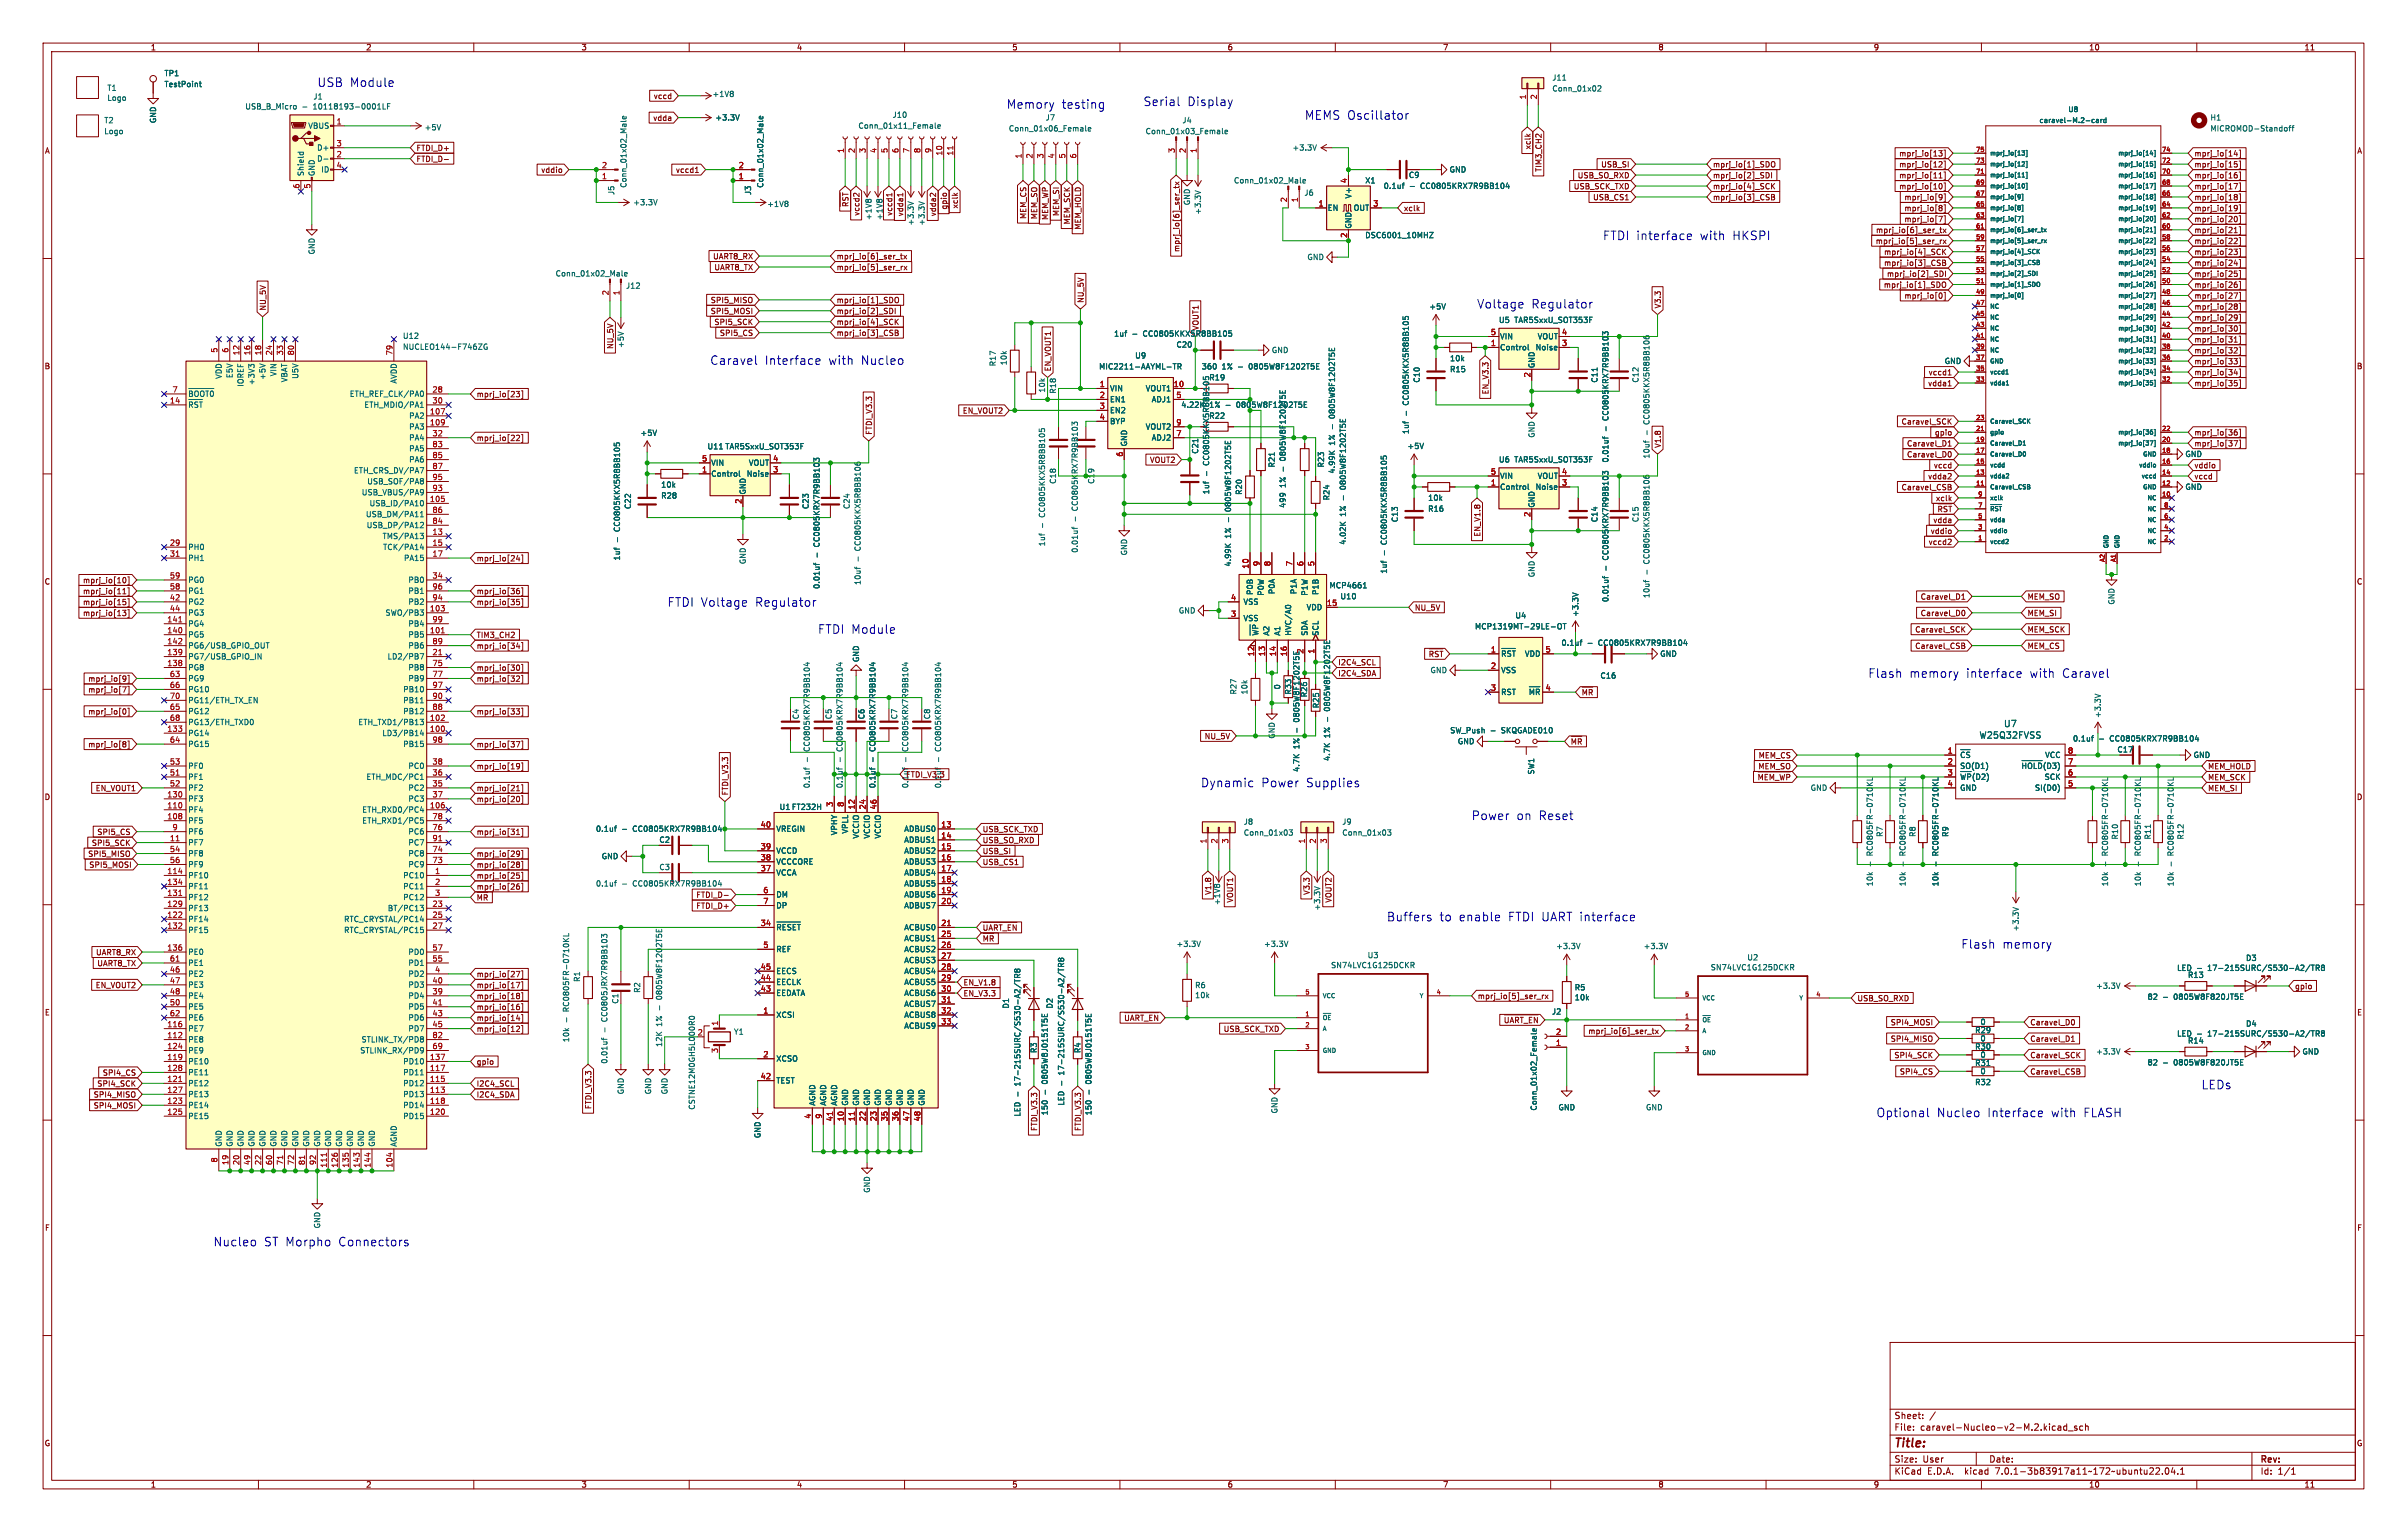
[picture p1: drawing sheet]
<svg xmlns="http://www.w3.org/2000/svg" width="559mm" height="356mm" viewBox="0 0 559 356" stroke-linecap="round" stroke-linejoin="round" font-family="sans-serif">
<defs><g id="words">
<g font-size="2.8" fill="#0000c2">
<text x="73.7" y="20.3">USB Module</text>
<text x="233.7" y="25.4">Memory</text>
<text x="246.4" y="25.4">testing</text>
<text x="265.4" y="24.8">Serial</text>
<text x="275.6" y="24.8">Display</text>
<text x="302.9" y="27.9">MEMS Oscillator</text>
<text x="372.1" y="55.9">FTDI interface</text>
<text x="394.5" y="55.9">with</text>
<text x="402.1" y="55.9">HKSPI</text>
<text x="342.9" y="71.8">Voltage</text>
<text x="355.5" y="71.8">Regulator</text>
<text x="164.8" y="84.8">Caravel</text>
<text x="177.5" y="84.8">Interface</text>
<text x="192.2" y="84.8">with</text>
<text x="199.7" y="84.8">Nucleo</text>
<text x="154.9" y="141">FTDI Voltage</text>
<text x="175.2" y="141">Regulator</text>
<text x="189.9" y="147.3">FTDI Module</text>
<text x="433.7" y="157.5">Flash</text>
<text x="443.2" y="157.5">memory</text>
<text x="456.3" y="157.5">interface</text>
<text x="471.1" y="157.5">with</text>
<text x="478.6" y="157.5">Caravel</text>
<text x="278.8" y="182.9">Dynamic</text>
<text x="292.7" y="182.9">Power</text>
<text x="303.1" y="182.9">Supplies</text>
<text x="341.6" y="190.5">Power</text>
<text x="352" y="190.5">on</text>
<text x="357.1" y="190.5">Reset</text>
<text x="321.9" y="214">Buffers</text>
<text x="334.1" y="214">to</text>
<text x="338.6" y="214">enable</text>
<text x="350" y="214">FTDI UART interface</text>
<text x="455.3" y="220.3">Flash</text>
<text x="464.8" y="220.3">memory</text>
<text x="511" y="253">LEDs</text>
<text x="435.6" y="259.5">Optional</text>
<text x="449.6" y="259.5">Nucleo</text>
<text x="461.3" y="259.5">Interface</text>
<text x="476" y="259.5">with</text>
<text x="483.5" y="259.5">FLASH</text>
<text x="49.5" y="289.4">Nucleo</text>
<text x="61.2" y="289.4">ST Morpho</text>
<text x="78.4" y="289.4">Connectors</text>
</g>
<text font-size="2.8" fill="#840000" x="439.8" y="336.4">Title:</text>
<g font-size="2.1" fill="#006464">
<text x="459.5" y="171.6">W25Q32FVSS</text>
<text x="465.2" y="168.9">U7</text>
</g>
<g font-size="2.1" fill="#840000">
<text x="439.8" y="329.5">Sheet:</text>
<text x="439.8" y="332.2">File:</text>
<text x="445.8" y="332.2">caravel-Nucleo-v2-M.2.kicad_sch</text>
<text x="439.8" y="339.6">Size:</text>
<text x="446.4" y="339.6">User</text>
<text x="461.8" y="339.6">Date:</text>
<text x="524.8" y="339.8">Rev:</text>
<text x="439.8" y="342.4">KiCad</text>
<text x="447.5" y="342.4">E.D.A.</text>
<text x="456.2" y="342.4">kicad</text>
<text x="463.3" y="342.4">7.0.1-3b83917a11~172~ubuntu22.04.1</text>
<text x="524.8" y="342.4">Id:</text>
<text x="528.8" y="342.4">1/1</text>
</g>
<g font-size="1.8" fill="#840000">
<text x="35" y="11.8">1</text>
<text x="85" y="11.8">2</text>
<text x="135" y="11.8">3</text>
<text x="185" y="11.8">4</text>
<text x="235" y="11.8">5</text>
<text x="285" y="11.8">6</text>
<text x="335" y="11.8">7</text>
<text x="385" y="11.8">8</text>
<text x="435" y="11.8">9</text>
<text x="485" y="11.8">10</text>
<text x="535" y="11.8">11</text>
<text x="151.6" y="23.1">vccd</text>
<text x="151.5" y="28.2">vdda</text>
<text x="10.4" y="35.8">A</text>
<text x="96.7" y="35.2">FTDI_D+</text>
<text x="355.5" y="34.8" transform="rotate(-90 355.5 34.8)">xclk</text>
<text x="547.2" y="35.8">A</text>
<text x="96.7" y="37.7">FTDI_D-</text>
<text x="125.5" y="40.3">vddio</text>
<text x="156.8" y="40.3">vccd1</text>
<text x="358" y="40" transform="rotate(-90 358 40)">TIM3_CH2</text>
<text x="366.1" y="41.6">USB_SO_RXD</text>
<text x="371.6" y="39">USB_SI</text>
<text x="397.7" y="41.6">mprj_io[2]_SDI</text>
<text x="397.7" y="39">mprj_io[1]_SDO</text>
<text x="440.8" y="36.5">mprj_io[13]</text>
<text x="440.8" y="41.6">mprj_io[11]</text>
<text x="440.8" y="39">mprj_io[12]</text>
<text x="509.4" y="41.6">mprj_io[16]</text>
<text x="509.4" y="39">mprj_io[15]</text>
<text x="509.4" y="36.5">mprj_io[14]</text>
<text x="365.2" y="44.1">USB_SCK_TXD</text>
<text x="369.7" y="46.6">USB_CS1</text>
<text x="397.7" y="46.6">mprj_io[3]_CSB</text>
<text x="397.7" y="44.1">mprj_io[4]_SCK</text>
<text x="440.8" y="44.1">mprj_io[10]</text>
<text x="442" y="46.6">mprj_io[9]</text>
<text x="509.4" y="44.1">mprj_io[17]</text>
<text x="509.4" y="46.6">mprj_io[18]</text>
<text x="197.7" y="48.2" transform="rotate(-90 197.7 48.2)">~{RST}</text>
<text x="199.7" y="50.2" transform="rotate(-90 199.7 50.2)">vccd2</text>
<text x="207.3" y="50.2" transform="rotate(-90 207.3 50.2)">vccd1</text>
<text x="209.8" y="50.4" transform="rotate(-90 209.8 50.4)">vdda1</text>
<text x="217.5" y="50.4" transform="rotate(-90 217.5 50.4)">vdda2</text>
<text x="220" y="48.8" transform="rotate(-90 220 48.8)">gpio</text>
<text x="222.5" y="48.5" transform="rotate(-90 222.5 48.5)">xclk</text>
<text x="238.4" y="51" transform="rotate(-90 238.4 51)">MEM_CS</text>
<text x="240.9" y="51" transform="rotate(-90 240.9 51)">MEM_SO</text>
<text x="244.1" y="51.2" transform="rotate(-90 244.1 51.2)">~{MEM_WP}</text>
<text x="246" y="50.3" transform="rotate(-90 246 50.3)">MEM_SI</text>
<text x="248.6" y="52.2" transform="rotate(-90 248.6 52.2)">MEM_SCK</text>
<text x="251.7" y="53.4" transform="rotate(-90 251.7 53.4)">~{MEM_HOLD}</text>
<text x="325.9" y="49.2">xclk</text>
<text x="442" y="49.2">mprj_io[8]</text>
<text x="442" y="51.7">mprj_io[7]</text>
<text x="509.4" y="51.7">mprj_io[20]</text>
<text x="509.4" y="49.2">mprj_io[19]</text>
<text x="274" y="58.6" transform="rotate(-90 274 58.6)">mprj_io[6]_ser_tx</text>
<text x="435.3" y="56.8">mprj_io[5]_ser_rx</text>
<text x="435.4" y="54.3">mprj_io[6]_ser_tx</text>
<text x="437.3" y="59.3">mprj_io[4]_SCK</text>
<text x="509.4" y="59.3">mprj_io[23]</text>
<text x="509.4" y="54.3">mprj_io[21]</text>
<text x="509.4" y="56.8">mprj_io[22]</text>
<text x="165.4" y="60.4">UART8_RX</text>
<text x="165.7" y="62.9">UART8_TX</text>
<text x="194.2" y="60.4">mprj_io[6]_ser_tx</text>
<text x="194.2" y="62.9">mprj_io[5]_ser_rx</text>
<text x="437.3" y="61.9">mprj_io[3]_CSB</text>
<text x="437.9" y="64.4">mprj_io[2]_SDI</text>
<text x="509.4" y="61.9">mprj_io[24]</text>
<text x="509.4" y="64.4">mprj_io[25]</text>
<text x="164.9" y="70.5">SPI5_MISO</text>
<text x="194.2" y="70.5">mprj_io[1]_SDO</text>
<text x="251.7" y="70.3" transform="rotate(-90 251.7 70.3)">NU_5V</text>
<text x="385.7" y="71.6" transform="rotate(-90 385.7 71.6)">V3.3</text>
<text x="437.2" y="67">mprj_io[1]_SDO</text>
<text x="442" y="69.5">mprj_io[0]</text>
<text x="509.4" y="69.5">mprj_io[27]</text>
<text x="509.4" y="67">mprj_io[26]</text>
<text x="61.9" y="72.1" transform="rotate(-90 61.9 72.1)">NU_5V</text>
<text x="164.9" y="73.1">SPI5_MOSI</text>
<text x="165.7" y="75.6">SPI5_SCK</text>
<text x="194.2" y="73.1">mprj_io[2]_SDI</text>
<text x="194.2" y="75.6">mprj_io[4]_SCK</text>
<text x="509.4" y="74.6">mprj_io[29]</text>
<text x="509.4" y="72">mprj_io[28]</text>
<text x="509.4" y="77.1">mprj_io[30]</text>
<text x="142.5" y="81.1" transform="rotate(-90 142.5 81.1)">NU_5V</text>
<text x="167" y="78.1">SPI5_CS</text>
<text x="194.2" y="78.1">mprj_io[3]_CSB</text>
<text x="509.4" y="82.2">mprj_io[32]</text>
<text x="509.4" y="79.7">mprj_io[31]</text>
<text x="10.3" y="85.8">B</text>
<text x="244.1" y="86.2" transform="rotate(-90 244.1 86.2)">EN_VOUT1</text>
<text x="447.5" y="89.8">vdda1</text>
<text x="447.6" y="87.3">vccd1</text>
<text x="509.4" y="87.3">mprj_io[34]</text>
<text x="509.4" y="89.8">mprj_io[35]</text>
<text x="509.4" y="84.7">mprj_io[33]</text>
<text x="547.1" y="85.8">B</text>
<text x="110.6" y="92.4">mprj_io[23]</text>
<text x="345.7" y="91.7" transform="rotate(-90 345.7 91.7)">EN_V3.3</text>
<text x="202.6" y="100.9" transform="rotate(-90 202.6 100.9)">FTDI_V3.3</text>
<text x="223.4" y="96.2">EN_VOUT2</text>
<text x="441.3" y="98.7">Caravel_SCK</text>
<text x="449.1" y="101.2">gpio</text>
<text x="509.4" y="101.2">mprj_io[36]</text>
<text x="110.6" y="102.5">mprj_io[22]</text>
<text x="266.8" y="107.6">VOUT2</text>
<text x="385.7" y="104" transform="rotate(-90 385.7 104)">V1.8</text>
<text x="442.6" y="106.3">Caravel_D0</text>
<text x="442.6" y="103.8">Caravel_D1</text>
<text x="509.4" y="103.8">mprj_io[37]</text>
<text x="441.3" y="113.9">Caravel_CSB</text>
<text x="447.5" y="111.4">vdda2</text>
<text x="448.8" y="108.9">vccd</text>
<text x="509.4" y="108.9">vddio</text>
<text x="509.4" y="111.4">vccd</text>
<text x="449.3" y="116.5">xclk</text>
<text x="449.7" y="119.6">~{RST}</text>
<text x="343.8" y="124.7" transform="rotate(-90 343.8 124.7)">EN_V1.8</text>
<text x="448.1" y="124.1">vddio</text>
<text x="448.7" y="121.6">vdda</text>
<text x="110.6" y="130.5">mprj_io[24]</text>
<text x="447.6" y="126.6">vccd2</text>
<text x="10.3" y="135.8">C</text>
<text x="19.1" y="135.5">mprj_io[10]</text>
<text x="547.1" y="135.8">C</text>
<text x="19.1" y="140.6">mprj_io[15]</text>
<text x="19.1" y="143.2">mprj_io[13]</text>
<text x="19.1" y="138.1">mprj_io[11]</text>
<text x="110.6" y="140.6">mprj_io[35]</text>
<text x="110.6" y="138.1">mprj_io[36]</text>
<text x="328.5" y="141.9">NU_5V</text>
<text x="445.8" y="143.2">Caravel_D0</text>
<text x="445.8" y="139.3">Caravel_D1</text>
<text x="470.7" y="143.2">MEM_SI</text>
<text x="470.7" y="139.3">MEM_SO</text>
<text x="110.6" y="148.2">TIM3_CH2</text>
<text x="444.5" y="147">Caravel_SCK</text>
<text x="470.7" y="147">MEM_SCK</text>
<text x="110.6" y="150.8">mprj_io[34]</text>
<text x="110.6" y="155.9">mprj_io[30]</text>
<text x="310.7" y="154.6">I2C4_SCL</text>
<text x="331.5" y="153.3">~{RST}</text>
<text x="444.5" y="150.8">Caravel_CSB</text>
<text x="470.7" y="150.8">MEM_CS</text>
<text x="20.3" y="158.4">mprj_io[9]</text>
<text x="20.3" y="160.9">mprj_io[7]</text>
<text x="110.6" y="158.4">mprj_io[32]</text>
<text x="310.7" y="157.1">I2C4_SDA</text>
<text x="20.3" y="166">mprj_io[0]</text>
<text x="110.6" y="166">mprj_io[33]</text>
<text x="367.2" y="162.2">~{MR}</text>
<text x="20.3" y="173.6">mprj_io[8]</text>
<text x="110.6" y="173.6">mprj_io[37]</text>
<text x="279.5" y="171.7">NU_5V</text>
<text x="364.7" y="173.6">~{MR}</text>
<text x="110.6" y="178.7">mprj_io[19]</text>
<text x="408.1" y="178.7">MEM_SO</text>
<text x="408.1" y="176.2">MEM_CS</text>
<text x="491.5" y="174.8">C17</text>
<text x="512.6" y="179.3">~{MEM_HOLD}</text>
<text x="10.3" y="185.8">D</text>
<text x="22.1" y="183.8">EN_VOUT1</text>
<text x="110.6" y="183.8">mprj_io[21]</text>
<text x="169.2" y="184.6" transform="rotate(-90 169.2 184.6)">FTDI_V3.3</text>
<text x="210.3" y="180.6">FTDI_V3.3</text>
<text x="211" y="183" transform="rotate(-90 211 183)">0.1uf</text>
<text x="218.6" y="183" transform="rotate(-90 218.6 183)">0.1uf</text>
<text x="407.9" y="181.9">~{MEM_WP}</text>
<text x="512.6" y="181.3">MEM_SCK</text>
<text x="512.6" y="183.8">MEM_SI</text>
<text x="547.1" y="185.8">D</text>
<text x="110.6" y="186.3">mprj_io[20]</text>
<text x="21.2" y="196.5">SPI5_SCK</text>
<text x="22.5" y="194">SPI5_CS</text>
<text x="110.6" y="194">mprj_io[31]</text>
<text x="228.1" y="193.3">USB_SCK_TXD</text>
<text x="228.1" y="195.9">USB_SO_RXD</text>
<text x="20.3" y="199">SPI5_MISO</text>
<text x="20.6" y="201.6">SPI5_MOSI</text>
<text x="110.6" y="199">mprj_io[29]</text>
<text x="110.6" y="201.6">mprj_io[28]</text>
<text x="228.1" y="198.4">USB_SI</text>
<text x="228.1" y="200.9">USB_CS1</text>
<text x="110.6" y="209.8">~{MR}</text>
<text x="110.6" y="206.7">mprj_io[26]</text>
<text x="110.6" y="204.1">mprj_io[25]</text>
<text x="161.5" y="208.6">FTDI_D-</text>
<text x="281.3" y="207.9" transform="rotate(-90 281.3 207.9)">V1.8</text>
<text x="286.4" y="209.7" transform="rotate(-90 286.4 209.7)">VOUT1</text>
<text x="304.2" y="207.9" transform="rotate(-90 304.2 207.9)">V3.3</text>
<text x="309.3" y="209.7" transform="rotate(-90 309.3 209.7)">VOUT2</text>
<text x="161.5" y="211.1">FTDI_D+</text>
<text x="22.2" y="221.9">UART8_RX</text>
<text x="228.1" y="216.8">~{UART_EN}</text>
<text x="228.1" y="219.3">~{MR}</text>
<text x="22.5" y="224.4">UART8_TX</text>
<text x="110.6" y="227">mprj_io[27]</text>
<text x="22.1" y="229.5">EN_VOUT2</text>
<text x="110.6" y="232.1">mprj_io[18]</text>
<text x="110.6" y="229.5">mprj_io[17]</text>
<text x="223.7" y="228.9">EN_V1.8</text>
<text x="223.7" y="231.4">EN_V3.3</text>
<text x="343.1" y="232.1">mprj_io[5]_ser_rx</text>
<text x="431.2" y="232.6">USB_SO_RXD</text>
<text x="532.8" y="229.8">gpio</text>
<text x="10.4" y="235.8">E</text>
<text x="110.6" y="234.6">mprj_io[16]</text>
<text x="110.6" y="237.1">mprj_io[14]</text>
<text x="110.6" y="239.7">mprj_io[12]</text>
<text x="260.9" y="237.7">~{UART_EN}</text>
<text x="284" y="239.7">USB_SCK_TXD</text>
<text x="438.8" y="238.2">SPI4_MOSI</text>
<text x="471.3" y="238.2">Caravel_D0</text>
<text x="547.2" y="235.8">E</text>
<text x="368.6" y="240.2">mprj_io[6]_ser_tx</text>
<text x="438.8" y="242">SPI4_MISO</text>
<text x="439.6" y="245.8">SPI4_SCK</text>
<text x="471.3" y="242">Caravel_D1</text>
<text x="471.3" y="245.8">Caravel_SCK</text>
<text x="23.7" y="249.8">SPI4_CS</text>
<text x="110.6" y="247.3">gpio</text>
<text x="440.9" y="249.6">SPI4_CS</text>
<text x="471.3" y="249.6">Caravel_CSB</text>
<text x="21.6" y="254.9">SPI4_MISO</text>
<text x="21.6" y="257.5">SPI4_MOSI</text>
<text x="22.5" y="252.4">SPI4_SCK</text>
<text x="110.6" y="252.4">I2C4_SCL</text>
<text x="110.6" y="254.9">I2C4_SDA</text>
<text x="137.4" y="257.6" transform="rotate(-90 137.4 257.6)">FTDI_V3.3</text>
<text x="240.9" y="262.7" transform="rotate(-90 240.9 262.7)">FTDI_V3.3</text>
<text x="251.1" y="262.7" transform="rotate(-90 251.1 262.7)">FTDI_V3.3</text>
<text x="10.4" y="285.8">F</text>
<text x="547.2" y="285.8">F</text>
<text x="10.3" y="335.8">G</text>
<text x="547.1" y="335.8">G</text>
<text x="35" y="345.4">1</text>
<text x="85" y="345.4">2</text>
<text x="135" y="345.4">3</text>
<text x="185" y="345.4">4</text>
<text x="235" y="345.4">5</text>
<text x="285" y="345.4">6</text>
<text x="335" y="345.4">7</text>
<text x="385" y="345.4">8</text>
<text x="435" y="345.4">9</text>
<text x="485" y="345.4">10</text>
<text x="535" y="345.4">11</text>
</g>
<g font-size="1.8" fill="#006464">
<text x="38.1" y="17.8">TP1</text>
<text x="24.8" y="21.2">T1</text>
<text x="24.8" y="23.6">Logo</text>
<text x="38.1" y="20.4">TestPoint</text>
<text x="72.7" y="23.3">J1</text>
<text x="165.3" y="22.7">+1V8</text>
<text x="360.3" y="18.9">J11</text>
<text x="360.3" y="21.4">Conn_01x02</text>
<text x="24.1" y="28.8">T2</text>
<text x="36.4" y="28.7" transform="rotate(-90 36.4 28.7)">GND</text>
<text x="56.9" y="25.6">USB_B_Micro</text>
<text x="72.7" y="25.6">10118193-0001LF</text>
<text x="166" y="28.1">+3.3V</text>
<text x="207.2" y="27.5">J10</text>
<text x="242.7" y="28.1">J7</text>
<text x="274.4" y="28.8">J4</text>
<text x="513.1" y="28.1">H1</text>
<text x="24.1" y="31.3">Logo</text>
<text x="71.4" y="30">VBUS</text>
<text x="73.5" y="35.1">D+</text>
<text x="98.5" y="30.4">+5V</text>
<text x="199.2" y="30">Conn_01x11_Female</text>
<text x="234.1" y="30.7">Conn_01x06_Female</text>
<text x="265.9" y="31.3">Conn_01x03_Female</text>
<text x="300" y="35.1">+3.3V</text>
<text x="513.1" y="30.7">MICROMOD-Standoff</text>
<text x="70.7" y="40.9" transform="rotate(-90 70.7 40.9)">Shield</text>
<text x="73.2" y="40.9" transform="rotate(-90 73.2 40.9)">GND</text>
<text x="73.5" y="37.7">D-</text>
<text x="74.5" y="40.2">ID</text>
<text x="327" y="41.5">C9</text>
<text x="336.5" y="40.2">GND</text>
<text x="142.8" y="45.3" transform="rotate(-90 142.8 45.3)">J5</text>
<text x="145.6" y="43.7" transform="rotate(-90 145.6 43.7)">Conn_01x02_Male</text>
<text x="147" y="47.8">+3.3V</text>
<text x="174.5" y="45.3" transform="rotate(-90 174.5 45.3)">J3</text>
<text x="177.4" y="43.7" transform="rotate(-90 177.4 43.7)">Conn_01x02_Male</text>
<text x="276.4" y="47.7" transform="rotate(-90 276.4 47.7)">GND</text>
<text x="286.4" y="42.7">Conn_01x02_Male</text>
<text x="302.8" y="45.6">J6</text>
<text x="313.9" y="46.2" transform="rotate(-90 313.9 46.2)">V+</text>
<text x="316.9" y="42.7">X1</text>
<text x="321.2" y="44">0.1uf</text>
<text x="329.8" y="44">CC0805KRX7R9BB104</text>
<text x="178" y="48.2">+1V8</text>
<text x="202.5" y="51.2" transform="rotate(-90 202.5 51.2)">+1V8</text>
<text x="205" y="51.2" transform="rotate(-90 205 51.2)">+1V8</text>
<text x="212.3" y="52.4" transform="rotate(-90 212.3 52.4)">+3.3V</text>
<text x="214.8" y="52.4" transform="rotate(-90 214.8 52.4)">+3.3V</text>
<text x="279" y="49.9" transform="rotate(-90 279 49.9)">+3.3V</text>
<text x="308.2" y="49.1">EN</text>
<text x="313.9" y="53.1" transform="rotate(-90 313.9 53.1)">GND</text>
<text x="314.1" y="49.1">OUT</text>
<text x="73.2" y="59.1" transform="rotate(-90 73.2 59.1)">GND</text>
<text x="316.9" y="55.4">DSC6001_10MHZ</text>
<text x="128.9" y="64.3">Conn_01x02_Male</text>
<text x="303.4" y="60.5">GND</text>
<text x="145.3" y="67.2">J12</text>
<text x="331.8" y="72">+5V</text>
<text x="278.4" y="76.7" transform="rotate(-90 278.4 76.7)">VOUT1</text>
<text x="347.9" y="75.1">U5</text>
<text x="351.5" y="75.1">TAR5SxxU_SOT353F</text>
<text x="93.5" y="78.8">U12</text>
<text x="93.5" y="81.3">NUCLEO144-F746ZG</text>
<text x="145" y="80.8" transform="rotate(-90 145 80.8)">+5V</text>
<text x="258.6" y="78.3">1uf</text>
<text x="263.5" y="83.4">U9</text>
<text x="265.4" y="78.3">CC0805KKX5R8BB105</text>
<text x="273" y="80.8">C20</text>
<text x="295.2" y="82.1">GND</text>
<text x="348.2" y="81.5">Control</text>
<text x="348.2" y="78.9">VIN</text>
<text x="356.4" y="81.5">Noise</text>
<text x="356.9" y="78.9">VOUT</text>
<text x="51.6" y="88.1" transform="rotate(-90 51.6 88.1)">VDD</text>
<text x="54.2" y="87.9" transform="rotate(-90 54.2 87.9)">E5V</text>
<text x="56.7" y="89.9" transform="rotate(-90 56.7 89.9)">IOREF</text>
<text x="59.2" y="89.5" transform="rotate(-90 59.2 89.5)">+3V3</text>
<text x="61.8" y="88.3" transform="rotate(-90 61.8 88.3)">+5V</text>
<text x="64.3" y="87.5" transform="rotate(-90 64.3 87.5)">VIN</text>
<text x="66.9" y="88.9" transform="rotate(-90 66.9 88.9)">VBAT</text>
<text x="69.4" y="88.1" transform="rotate(-90 69.4 88.1)">U5V</text>
<text x="92.3" y="89.2" transform="rotate(-90 92.3 89.2)">AVDD</text>
<text x="231.3" y="85.1" transform="rotate(-90 231.3 85.1)">R17</text>
<text x="233.9" y="84.9" transform="rotate(-90 233.9 84.9)">10k</text>
<text x="255.1" y="85.9">MIC2211-AAYML-TR</text>
<text x="278.9" y="85.9">360</text>
<text x="280.7" y="88.5">R19</text>
<text x="283.6" y="85.9">1%</text>
<text x="290.1" y="85.9">0805W8F1202T5E</text>
<text x="329.8" y="88.9" transform="rotate(-90 329.8 88.9)">C10</text>
<text x="336.6" y="86.6">R15</text>
<text x="336.6" y="84">10k</text>
<text x="356.4" y="85.5" transform="rotate(-90 356.4 85.5)">GND</text>
<text x="371" y="88.9" transform="rotate(-90 371 88.9)">C11</text>
<text x="380.6" y="88.9" transform="rotate(-90 380.6 88.9)">C12</text>
<text x="451.4" y="84.6">GND</text>
<text x="43.7" y="95.4">~{RST}</text>
<text x="43.7" y="92.9">~{BOOT0}</text>
<text x="81.1" y="92.3">ETH_REF_CLK/PA0</text>
<text x="84.5" y="94.8">ETH_MDIO/PA1</text>
<text x="242.8" y="91.2" transform="rotate(-90 242.8 91.2)">10k</text>
<text x="245.3" y="91.5" transform="rotate(-90 245.3 91.5)">R18</text>
<text x="257.7" y="91">VIN</text>
<text x="257.7" y="93.5">EN1</text>
<text x="265.9" y="91">VOUT1</text>
<text x="267.2" y="93.5">ADJ1</text>
<text x="274.2" y="94.8">4.22K</text>
<text x="280.8" y="94.8">1%</text>
<text x="287.2" y="94.8">0805W8F1202T5E</text>
<text x="327.2" y="94" transform="rotate(-90 327.2 94)">CC0805KKX5R8BB105</text>
<text x="94.9" y="97.3">PA2</text>
<text x="94.9" y="99.9">PA3</text>
<text x="148.6" y="101.3">+5V</text>
<text x="257.7" y="96.1">EN2</text>
<text x="257.7" y="98.6">BYP</text>
<text x="265.9" y="99.9">VOUT2</text>
<text x="280.7" y="97.3">R22</text>
<text x="310.1" y="97" transform="rotate(-90 310.1 97)">0805W8F1202T5E</text>
<text x="327.2" y="100.8" transform="rotate(-90 327.2 100.8)">1uf</text>
<text x="356.4" y="101.7" transform="rotate(-90 356.4 101.7)">GND</text>
<text x="373.6" y="97.6" transform="rotate(-90 373.6 97.6)">CC0805KRX7R9BB103</text>
<text x="383.1" y="98.5" transform="rotate(-90 383.1 98.5)">CC0805KKX5R8BB106</text>
<text x="94.9" y="102.4">PA4</text>
<text x="94.9" y="105">PA5</text>
<text x="94.9" y="107.5">PA6</text>
<text x="164.2" y="104.5">U11 TAR5SxxU_SOT353F</text>
<text x="261.8" y="103.6" transform="rotate(-90 261.8 103.6)">GND</text>
<text x="267.2" y="102.4">ADJ2</text>
<text x="278.3" y="105.4" transform="rotate(-90 278.3 105.4)">C21</text>
<text x="280.9" y="108" transform="rotate(-90 280.9 108)">CC0805KKX5R8BB105</text>
<text x="298.6" y="106.8" transform="rotate(-90 298.6 106.8)">0805W8F1202T5E</text>
<text x="310.1" y="103.4" transform="rotate(-90 310.1 103.4)">1%</text>
<text x="326.7" y="104.4">+5V</text>
<text x="347.9" y="107.5">U6</text>
<text x="351.5" y="107.5">TAR5SxxU_SOT353F</text>
<text x="373.6" y="107.4" transform="rotate(-90 373.6 107.4)">0.01uf</text>
<text x="383.1" y="106.5" transform="rotate(-90 383.1 106.5)">10uf</text>
<text x="507.3" y="106.2">GND</text>
<text x="82" y="110">ETH_CRS_DV/PA7</text>
<text x="85.1" y="112.6">USB_SOF/PA8</text>
<text x="153.4" y="113.3">10k</text>
<text x="165.1" y="110.8">Control</text>
<text x="165.1" y="108.3">VIN</text>
<text x="173.2" y="110.8">Noise</text>
<text x="173.7" y="108.3">VOUT</text>
<text x="245.3" y="112.4" transform="rotate(-90 245.3 112.4)">C18</text>
<text x="254.2" y="112.4" transform="rotate(-90 254.2 112.4)">C19</text>
<text x="296.1" y="108.6" transform="rotate(-90 296.1 108.6)">R21</text>
<text x="298.6" y="113.2" transform="rotate(-90 298.6 113.2)">1%</text>
<text x="307.5" y="108.6" transform="rotate(-90 307.5 108.6)">R23</text>
<text x="310.1" y="110" transform="rotate(-90 310.1 110)">4.99K</text>
<text x="312.6" y="113.5" transform="rotate(-90 312.6 113.5)">0805W8F1202T5E</text>
<text x="348.2" y="113.9">Control</text>
<text x="348.2" y="111.3">VIN</text>
<text x="356.4" y="113.9">Noise</text>
<text x="356.9" y="111.3">VOUT</text>
<text x="507.3" y="113.9">GND</text>
<text x="83.9" y="115.1">USB_VBUS/PA9</text>
<text x="85.7" y="117.7">USB_ID/PA10</text>
<text x="146.6" y="118.2" transform="rotate(-90 146.6 118.2)">C22</text>
<text x="153.4" y="115.9">R28</text>
<text x="173.3" y="114.8" transform="rotate(-90 173.3 114.8)">GND</text>
<text x="187.9" y="118.2" transform="rotate(-90 187.9 118.2)">C23</text>
<text x="197.4" y="118.2" transform="rotate(-90 197.4 118.2)">C24</text>
<text x="250.4" y="118.5" transform="rotate(-90 250.4 118.5)">CC0805KRX7R9BB103</text>
<text x="280.9" y="114.8" transform="rotate(-90 280.9 114.8)">1uf</text>
<text x="285.9" y="118.6" transform="rotate(-90 285.9 118.6)">0805W8F1202T5E</text>
<text x="288.5" y="114.9" transform="rotate(-90 288.5 114.9)">R20</text>
<text x="298.6" y="118" transform="rotate(-90 298.6 118)">499</text>
<text x="308.8" y="116.2" transform="rotate(-90 308.8 116.2)">R24</text>
<text x="312.6" y="119.9" transform="rotate(-90 312.6 119.9)">1%</text>
<text x="331.5" y="118.9">R16</text>
<text x="331.5" y="116.4">10k</text>
<text x="356.4" y="117.9" transform="rotate(-90 356.4 117.9)">GND</text>
<text x="84.8" y="120.2">USB_DM/PA11</text>
<text x="85" y="122.7">USB_DP/PA12</text>
<text x="88.7" y="125.3">TMS/PA13</text>
<text x="144.1" y="123.3" transform="rotate(-90 144.1 123.3)">CC0805KKX5R8BB105</text>
<text x="242.8" y="120" transform="rotate(-90 242.8 120)">CC0805KKX5R8BB105</text>
<text x="285.9" y="125" transform="rotate(-90 285.9 125)">1%</text>
<text x="324.7" y="121.3" transform="rotate(-90 324.7 121.3)">C13</text>
<text x="371" y="121.3" transform="rotate(-90 371 121.3)">C14</text>
<text x="380.6" y="121.3" transform="rotate(-90 380.6 121.3)">C15</text>
<text x="43.7" y="127.8">PH0</text>
<text x="43.7" y="130.4">PH1</text>
<text x="88.8" y="127.8">TCK/PA14</text>
<text x="93.6" y="130.4">PA15</text>
<text x="144.1" y="130.2" transform="rotate(-90 144.1 130.2)">1uf</text>
<text x="173.3" y="131" transform="rotate(-90 173.3 131)">GND</text>
<text x="190.4" y="126.9" transform="rotate(-90 190.4 126.9)">CC0805KRX7R9BB103</text>
<text x="200" y="127.8" transform="rotate(-90 200 127.8)">CC0805KKX5R8BB106</text>
<text x="242.8" y="126.9" transform="rotate(-90 242.8 126.9)">1uf</text>
<text x="250.4" y="128.4" transform="rotate(-90 250.4 128.4)">0.01uf</text>
<text x="261.8" y="129" transform="rotate(-90 261.8 129)">GND</text>
<text x="285.9" y="131.6" transform="rotate(-90 285.9 131.6)">4.99K</text>
<text x="312.6" y="126.5" transform="rotate(-90 312.6 126.5)">4.02K</text>
<text x="322.1" y="126.4" transform="rotate(-90 322.1 126.4)">CC0805KKX5R8BB105</text>
<text x="373.6" y="130" transform="rotate(-90 373.6 130)">CC0805KRX7R9BB103</text>
<text x="383.1" y="130.9" transform="rotate(-90 383.1 130.9)">CC0805KKX5R8BB106</text>
<text x="43.7" y="138">PG1</text>
<text x="43.7" y="135.4">PG0</text>
<text x="94.7" y="135.4">PB0</text>
<text x="94.7" y="138">PB1</text>
<text x="190.4" y="136.8" transform="rotate(-90 190.4 136.8)">0.01uf</text>
<text x="200" y="135.9" transform="rotate(-90 200 135.9)">10uf</text>
<text x="308.6" y="136.7">MCP4661</text>
<text x="322.1" y="133.2" transform="rotate(-90 322.1 133.2)">1uf</text>
<text x="356.4" y="134.1" transform="rotate(-90 356.4 134.1)">GND</text>
<text x="43.7" y="140.5">PG2</text>
<text x="43.7" y="143.1">PG3</text>
<text x="89.4" y="143.1">SWO/PB3</text>
<text x="94.7" y="140.5">PB2</text>
<text x="273.6" y="142.6">GND</text>
<text x="288.7" y="140.5">VSS</text>
<text x="291" y="138.2" transform="rotate(-90 291 138.2)">P0B</text>
<text x="293.6" y="138.4" transform="rotate(-90 293.6 138.4)">P0W</text>
<text x="296.1" y="138.1" transform="rotate(-90 296.1 138.1)">P0A</text>
<text x="301.2" y="138.1" transform="rotate(-90 301.2 138.1)">P1A</text>
<text x="303.2" y="141.8">VDD</text>
<text x="303.7" y="138.4" transform="rotate(-90 303.7 138.4)">P1W</text>
<text x="306.3" y="138.2" transform="rotate(-90 306.3 138.2)">P1B</text>
<text x="311.1" y="139.3">U10</text>
<text x="351.7" y="143.7">U4</text>
<text x="366.6" y="143.2" transform="rotate(-90 366.6 143.2)">+3.3V</text>
<text x="373.6" y="139.8" transform="rotate(-90 373.6 139.8)">0.01uf</text>
<text x="383.1" y="138.9" transform="rotate(-90 383.1 138.9)">10uf</text>
<text x="491" y="140.4" transform="rotate(-90 491 140.4)">GND</text>
<text x="43.7" y="148.1">PG5</text>
<text x="43.7" y="145.6">PG4</text>
<text x="94.7" y="148.1">PB5</text>
<text x="94.7" y="145.6">PB4</text>
<text x="288.7" y="144.3">VSS</text>
<text x="292.9" y="147.6" transform="rotate(-90 292.9 147.6)">~{WP}</text>
<text x="294.8" y="147.6" transform="rotate(-90 294.8 147.6)">A2</text>
<text x="297.4" y="147.6" transform="rotate(-90 297.4 147.6)">A1</text>
<text x="299.9" y="147.6" transform="rotate(-90 299.9 147.6)">HVC/A0</text>
<text x="303.7" y="147.6" transform="rotate(-90 303.7 147.6)">SDA</text>
<text x="306.3" y="147.6" transform="rotate(-90 306.3 147.6)">SCL</text>
<text x="342.4" y="146.2">MCP1319MT-29LE-OT</text>
<text x="43.7" y="155.8">PG8</text>
<text x="43.7" y="153.2">PG7/USB_GPIO_IN</text>
<text x="43.7" y="150.7">PG6/USB_GPIO_OUT</text>
<text x="89.8" y="153.2">LD2/PB7</text>
<text x="94.7" y="155.8">PB8</text>
<text x="94.7" y="150.7">PB6</text>
<text x="199.6" y="153.8" transform="rotate(-90 199.6 153.8)">GND</text>
<text x="302.6" y="151.8" transform="rotate(-90 302.6 151.8)">2</text>
<text x="348.5" y="153.2">~{RST}</text>
<text x="353.9" y="152.6">VDD</text>
<text x="362.4" y="150.1">0.1uf</text>
<text x="371.1" y="150.1">CC0805KRX7R9BB104</text>
<text x="385.4" y="152.6">GND</text>
<text x="43.7" y="158.3">PG9</text>
<text x="43.7" y="160.8">PG10</text>
<text x="93.5" y="160.8">PB10</text>
<text x="94.7" y="158.3">PB9</text>
<text x="287.2" y="161.3" transform="rotate(-90 287.2 161.3)">R27</text>
<text x="289.8" y="161.3" transform="rotate(-90 289.8 161.3)">10k</text>
<text x="297.4" y="160.1" transform="rotate(-90 297.4 160.1)">0</text>
<text x="299.9" y="161.3" transform="rotate(-90 299.9 161.3)">R33</text>
<text x="303.6" y="161.9" transform="rotate(-90 303.6 161.9)">R26</text>
<text x="332" y="156.4">GND</text>
<text x="348.5" y="156.4">VSS</text>
<text x="348.5" y="161.5">RST</text>
<text x="371.5" y="157.7">C16</text>
<text x="43.7" y="165.9">PG12</text>
<text x="43.7" y="163.4">PG11/ETH_TX_EN</text>
<text x="93.5" y="165.9">PB12</text>
<text x="93.5" y="163.4">PB11</text>
<text x="185.6" y="167" transform="rotate(-90 185.6 167)">C4</text>
<text x="193.2" y="167" transform="rotate(-90 193.2 167)">C5</text>
<text x="200.9" y="167" transform="rotate(-90 200.9 167)">C6</text>
<text x="208.5" y="167" transform="rotate(-90 208.5 167)">C7</text>
<text x="216.1" y="167" transform="rotate(-90 216.1 167)">C8</text>
<text x="301.8" y="167.4" transform="rotate(-90 301.8 167.4)">0805W8F1202T5E</text>
<text x="306.4" y="164.5" transform="rotate(-90 306.4 164.5)">R25</text>
<text x="308.9" y="164.9" transform="rotate(-90 308.9 164.9)">0805W8F1202T5E</text>
<text x="354.8" y="162.1">~{MR}</text>
<text x="487.9" y="166.7" transform="rotate(-90 487.9 166.7)">+3.3V</text>
<text x="43.7" y="171">PG14</text>
<text x="43.7" y="173.5">PG15</text>
<text x="43.7" y="168.5">PG13/ETH_TXD0</text>
<text x="83.1" y="168.5">ETH_TXD1/PB13</text>
<text x="88.6" y="171">LD3/PB14</text>
<text x="93.5" y="173.5">PB15</text>
<text x="296.1" y="171.5" transform="rotate(-90 296.1 171.5)">GND</text>
<text x="301.8" y="173.9" transform="rotate(-90 301.8 173.9)">1%</text>
<text x="301.8" y="170.1" transform="rotate(-90 301.8 170.1)">-</text>
<text x="308.9" y="171.3" transform="rotate(-90 308.9 171.3)">1%</text>
<text x="336.6" y="170.4">SW_Push</text>
<text x="338.4" y="172.9">GND</text>
<text x="348.6" y="170.4">SKQGADE010</text>
<text x="481.2" y="172.3">0.1uf</text>
<text x="489.8" y="172.3">CC0805KRX7R9BB104</text>
<text x="43.7" y="178.6">PF0</text>
<text x="94.7" y="178.6">PC0</text>
<text x="188.2" y="174.4" transform="rotate(-90 188.2 174.4)">CC0805KRX7R9BB104</text>
<text x="195.8" y="174.4" transform="rotate(-90 195.8 174.4)">CC0805KRX7R9BB104</text>
<text x="203.4" y="174.4" transform="rotate(-90 203.4 174.4)">CC0805KRX7R9BB104</text>
<text x="211" y="174.4" transform="rotate(-90 211 174.4)">CC0805KRX7R9BB104</text>
<text x="218.6" y="174.4" transform="rotate(-90 218.6 174.4)">CC0805KRX7R9BB104</text>
<text x="301.8" y="179.3" transform="rotate(-90 301.8 179.3)">4.7K</text>
<text x="308.9" y="176.7" transform="rotate(-90 308.9 176.7)">4.7K</text>
<text x="356.3" y="179.8" transform="rotate(-90 356.3 179.8)">SW1</text>
<text x="455" y="176.7">~{CS}</text>
<text x="455" y="178.6">SO(D1)</text>
<text x="469.2" y="179.2">~{HOLD}(D3)</text>
<text x="474.7" y="176.1">VCC</text>
<text x="509.2" y="176.1">GND</text>
<text x="43.7" y="181.2">PF1</text>
<text x="43.7" y="183.7">PF2</text>
<text x="84.9" y="181.2">ETH_MDC/PC1</text>
<text x="94.7" y="183.7">PC2</text>
<text x="188.2" y="183" transform="rotate(-90 188.2 183)">0.1uf</text>
<text x="195.8" y="183" transform="rotate(-90 195.8 183)">0.1uf</text>
<text x="203.4" y="183" transform="rotate(-90 203.4 183)">0.1uf</text>
<text x="420.3" y="183.7">GND</text>
<text x="455" y="181.8">~{WP}(D2)</text>
<text x="455" y="183.7">GND</text>
<text x="472.3" y="183.7">SI(D0)</text>
<text x="474.5" y="181.2">SCK</text>
<text x="43.7" y="191.3">PF5</text>
<text x="43.7" y="188.8">PF4</text>
<text x="43.7" y="186.2">PF3</text>
<text x="84" y="188.8">ETH_RXD0/PC4</text>
<text x="84" y="191.3">ETH_RXD1/PC5</text>
<text x="94.7" y="186.2">PC3</text>
<text x="180.9" y="188.2">U1 FT232H</text>
<text x="288.7" y="191.6">J8</text>
<text x="311.5" y="191.6">J9</text>
<text x="43.7" y="196.4">PF7</text>
<text x="43.7" y="193.9">PF6</text>
<text x="94.7" y="193.9">PC6</text>
<text x="94.7" y="196.4">PC7</text>
<text x="138.3" y="193.2">0.1uf</text>
<text x="146.9" y="193.2">CC0805KRX7R9BB104</text>
<text x="153" y="195.8">C2</text>
<text x="180.2" y="193.2">VREGIN</text>
<text x="194.5" y="194" transform="rotate(-90 194.5 194)">VPHY</text>
<text x="197" y="193.6" transform="rotate(-90 197 193.6)">VPLL</text>
<text x="199.6" y="194.8" transform="rotate(-90 199.6 194.8)">VCCIO</text>
<text x="202.1" y="194.8" transform="rotate(-90 202.1 194.8)">VCCIO</text>
<text x="204.7" y="194.8" transform="rotate(-90 204.7 194.8)">VCCIO</text>
<text x="209.8" y="193.2">ADBUS0</text>
<text x="209.8" y="195.8">ADBUS1</text>
<text x="288.7" y="194.1">Conn_01x03</text>
<text x="311.5" y="194.1">Conn_01x03</text>
<text x="437.2" y="194.3" transform="rotate(-90 437.2 194.3)">R7</text>
<text x="444.9" y="194.3" transform="rotate(-90 444.9 194.3)">R8</text>
<text x="452.5" y="194.3" transform="rotate(-90 452.5 194.3)">R9</text>
<text x="491.9" y="194.9" transform="rotate(-90 491.9 194.9)">R10</text>
<text x="499.5" y="194.9" transform="rotate(-90 499.5 194.9)">R11</text>
<text x="507.1" y="194.9" transform="rotate(-90 507.1 194.9)">R12</text>
<text x="43.7" y="198.9">PF8</text>
<text x="43.7" y="201.5">PF9</text>
<text x="94.7" y="201.5">PC9</text>
<text x="94.7" y="198.9">PC8</text>
<text x="139.6" y="199.6">GND</text>
<text x="153" y="202.1">C3</text>
<text x="180.2" y="203.4">VCCA</text>
<text x="180.2" y="200.9">VCCCORE</text>
<text x="180.2" y="198.3">VCCD</text>
<text x="209.8" y="198.3">ADBUS2</text>
<text x="209.8" y="200.9">ADBUS3</text>
<text x="209.8" y="203.4">ADBUS4</text>
<text x="434.9" y="198.6" transform="rotate(-90 434.9 198.6)">RC0805FR-0710KL</text>
<text x="442.6" y="198.6" transform="rotate(-90 442.6 198.6)">RC0805FR-0710KL</text>
<text x="450.2" y="198.6" transform="rotate(-90 450.2 198.6)">RC0805FR-0710KL</text>
<text x="489.5" y="198.6" transform="rotate(-90 489.5 198.6)">RC0805FR-0710KL</text>
<text x="497.2" y="198.6" transform="rotate(-90 497.2 198.6)">RC0805FR-0710KL</text>
<text x="504.8" y="198.6" transform="rotate(-90 504.8 198.6)">RC0805FR-0710KL</text>
<text x="43.7" y="204">PF10</text>
<text x="43.7" y="209.1">PF12</text>
<text x="43.7" y="206.6">PF11</text>
<text x="93.5" y="204">PC10</text>
<text x="93.5" y="206.6">PC11</text>
<text x="93.5" y="209.1">PC12</text>
<text x="138.3" y="205.9">0.1uf</text>
<text x="146.9" y="205.9">CC0805KRX7R9BB104</text>
<text x="180.2" y="208.5">DM</text>
<text x="209.8" y="205.9">ADBUS5</text>
<text x="209.8" y="208.5">ADBUS6</text>
<text x="434.9" y="205.8" transform="rotate(-90 434.9 205.8)">10k</text>
<text x="442.6" y="205.8" transform="rotate(-90 442.6 205.8)">10k</text>
<text x="450.2" y="205.8" transform="rotate(-90 450.2 205.8)">10k</text>
<text x="489.5" y="205.8" transform="rotate(-90 489.5 205.8)">10k</text>
<text x="497.2" y="205.8" transform="rotate(-90 497.2 205.8)">10k</text>
<text x="504.8" y="205.8" transform="rotate(-90 504.8 205.8)">10k</text>
<text x="43.7" y="214.2">PF14</text>
<text x="43.7" y="211.6">PF13</text>
<text x="79.7" y="214.2">RTC_CRYSTAL/PC14</text>
<text x="89.9" y="211.6">BT/PC13</text>
<text x="180.2" y="211">DP</text>
<text x="209.8" y="211">ADBUS7</text>
<text x="283.4" y="210.2" transform="rotate(-90 283.4 210.2)">+1V8</text>
<text x="306.6" y="211.4" transform="rotate(-90 306.6 211.4)">+3.3V</text>
<text x="43.7" y="216.7">PF15</text>
<text x="43.7" y="221.8">PE0</text>
<text x="79.7" y="216.7">RTC_CRYSTAL/PC15</text>
<text x="94.7" y="221.8">PD0</text>
<text x="180.2" y="216.7">~{RESET}</text>
<text x="180.2" y="221.2">REF</text>
<text x="209.8" y="216.1">ACBUS0</text>
<text x="209.8" y="218.6">ACBUS1</text>
<text x="209.8" y="221.2">ACBUS2</text>
<text x="273.1" y="220">+3.3V</text>
<text x="293.4" y="220">+3.3V</text>
<text x="361.2" y="220.5">+3.3V</text>
<text x="381.5" y="220.5">+3.3V</text>
<text x="468.8" y="216.3" transform="rotate(-90 468.8 216.3)">+3.3V</text>
<text x="43.7" y="226.9">PE2</text>
<text x="43.7" y="224.3">PE1</text>
<text x="94.7" y="226.9">PD2</text>
<text x="94.7" y="224.3">PD1</text>
<text x="134.8" y="228" transform="rotate(-90 134.8 228)">R1</text>
<text x="180.2" y="226.3">EECS</text>
<text x="209.8" y="223.7">ACBUS3</text>
<text x="209.8" y="226.3">ACBUS4</text>
<text x="308.9" y="224.9">SN74LVC1G125DCKR</text>
<text x="317.4" y="222.6">U3</text>
<text x="397.1" y="225.4">SN74LVC1G125DCKR</text>
<text x="405.6" y="223.1">U2</text>
<text x="505.4" y="225.5">LED</text>
<text x="507.9" y="227.1">R13</text>
<text x="512.6" y="225.5">17-215SURC/S530-A2/TR8</text>
<text x="521.4" y="223.2">D3</text>
<text x="43.7" y="229.4">PE3</text>
<text x="43.7" y="232">PE4</text>
<text x="94.7" y="232">PD4</text>
<text x="94.7" y="229.4">PD3</text>
<text x="143.7" y="233.1" transform="rotate(-90 143.7 233.1)">C1</text>
<text x="148.8" y="230.5" transform="rotate(-90 148.8 230.5)">R2</text>
<text x="153.9" y="231.9" transform="rotate(-90 153.9 231.9)">0805W8F1202T5E</text>
<text x="180.2" y="231.3">EEDATA</text>
<text x="180.2" y="228.8">EECLK</text>
<text x="209.8" y="228.8">ACBUS5</text>
<text x="209.8" y="231.3">ACBUS6</text>
<text x="209.8" y="233.9">ACBUS7</text>
<text x="277.4" y="229.5">R6</text>
<text x="277.4" y="231.8">10k</text>
<text x="365.5" y="230">R5</text>
<text x="365.5" y="232.3">10k</text>
<text x="486.6" y="229.7">+3.3V</text>
<text x="498.5" y="232.2">82</text>
<text x="504.7" y="232.2">0805W8F820JT5E</text>
<text x="43.7" y="239.6">PE7</text>
<text x="43.7" y="234.5">PE5</text>
<text x="43.7" y="237">PE6</text>
<text x="94.7" y="234.5">PD5</text>
<text x="94.7" y="237">PD6</text>
<text x="94.7" y="239.6">PD7</text>
<text x="132.3" y="234.8" transform="rotate(-90 132.3 234.8)">RC0805FR-0710KL</text>
<text x="141.2" y="237.1" transform="rotate(-90 141.2 237.1)">CC0805JRX7R9BB103</text>
<text x="153.9" y="238.3" transform="rotate(-90 153.9 238.3)">1% -</text>
<text x="180.2" y="236.4">XCSI</text>
<text x="209.8" y="236.4">ACBUS8</text>
<text x="209.8" y="239">ACBUS9</text>
<text x="234.4" y="234.2" transform="rotate(-90 234.4 234.2)">D1</text>
<text x="244.5" y="234.2" transform="rotate(-90 244.5 234.2)">D2</text>
<text x="349" y="238.3">~{UART_EN}</text>
<text x="360.2" y="235.6">J2</text>
<text x="458.5" y="240">R29</text>
<text x="459.7" y="238.1">0</text>
<text x="521.4" y="238.4">D4</text>
<text x="43.7" y="242.1">PE8</text>
<text x="43.7" y="244.7">PE9</text>
<text x="83.5" y="244.7">STLINK_RX/PD9</text>
<text x="83.8" y="242.1">STLINK_TX/PD8</text>
<text x="132.3" y="242" transform="rotate(-90 132.3 242)">10k</text>
<text x="153.9" y="243.1" transform="rotate(-90 153.9 243.1)">12K</text>
<text x="170.3" y="240.3">Y1</text>
<text x="240.9" y="244.5" transform="rotate(-90 240.9 244.5)">R3</text>
<text x="251" y="244.5" transform="rotate(-90 251 244.5)">R4</text>
<text x="458.5" y="243.8">R30</text>
<text x="459.7" y="241.9">0</text>
<text x="459.7" y="245.7">0</text>
<text x="486.6" y="244.9">+3.3V</text>
<text x="505.4" y="240.8">LED</text>
<text x="507.9" y="242.4">R14</text>
<text x="512.6" y="240.8">17-215SURC/S530-A2/TR8</text>
<text x="534.4" y="244.9">GND</text>
<text x="43.7" y="247.2">PE10</text>
<text x="43.7" y="249.7">PE11</text>
<text x="93.5" y="249.7">PD11</text>
<text x="93.5" y="247.2">PD10</text>
<text x="141.2" y="247" transform="rotate(-90 141.2 247)">0.01uf</text>
<text x="180.2" y="246.6">XCSO</text>
<text x="180.2" y="251.7">TEST</text>
<text x="243.4" y="251.6" transform="rotate(-90 243.4 251.6)">0805W8J0151T5E</text>
<text x="247.2" y="249.5" transform="rotate(-90 247.2 249.5)">17-215SURC/S530-A2/TR8</text>
<text x="253.6" y="251.6" transform="rotate(-90 253.6 251.6)">0805W8J0151T5E</text>
<text x="458.5" y="247.6">R31</text>
<text x="459.7" y="249.5">0</text>
<text x="498.5" y="247.5">82</text>
<text x="504.7" y="247.5">0805W8F820JT5E</text>
<text x="43.7" y="252.3">PE12</text>
<text x="43.7" y="257.4">PE14</text>
<text x="43.7" y="254.8">PE13</text>
<text x="93.5" y="254.8">PD13</text>
<text x="93.5" y="252.3">PD12</text>
<text x="93.5" y="257.4">PD14</text>
<text x="145" y="254.1" transform="rotate(-90 145 254.1)">GND</text>
<text x="151.3" y="254.1" transform="rotate(-90 151.3 254.1)">GND</text>
<text x="155.1" y="254.1" transform="rotate(-90 155.1 254.1)">GND</text>
<text x="161.5" y="257.7" transform="rotate(-90 161.5 257.7)">CSTNE12M0GH5L000R0</text>
<text x="189.4" y="256.7" transform="rotate(-90 189.4 256.7)">AGND</text>
<text x="192" y="256.7" transform="rotate(-90 192 256.7)">AGND</text>
<text x="194.5" y="256.7" transform="rotate(-90 194.5 256.7)">AGND</text>
<text x="197" y="256.7" transform="rotate(-90 197 256.7)">GND</text>
<text x="199.6" y="256.7" transform="rotate(-90 199.6 256.7)">GND</text>
<text x="202.1" y="256.7" transform="rotate(-90 202.1 256.7)">GND</text>
<text x="204.7" y="256.7" transform="rotate(-90 204.7 256.7)">GND</text>
<text x="207.2" y="256.7" transform="rotate(-90 207.2 256.7)">GND</text>
<text x="209.7" y="256.7" transform="rotate(-90 209.7 256.7)">GND</text>
<text x="212.3" y="256.7" transform="rotate(-90 212.3 256.7)">GND</text>
<text x="214.8" y="256.7" transform="rotate(-90 214.8 256.7)">GND</text>
<text x="237" y="252" transform="rotate(-90 237 252)">17-215SURC/S530-A2/TR8</text>
<text x="247.2" y="256.7" transform="rotate(-90 247.2 256.7)">LED</text>
<text x="356.9" y="257.9" transform="rotate(-90 356.9 257.9)">Conn_01x02_Female</text>
<text x="361.7" y="257.9">GND</text>
<text x="382" y="257.9">GND</text>
<text x="458.5" y="252">R32</text>
<text x="43.7" y="259.9">PE15</text>
<text x="93.5" y="259.9">PD15</text>
<text x="237" y="259.2" transform="rotate(-90 237 259.2)">LED</text>
<text x="243.4" y="259" transform="rotate(-90 243.4 259)">150</text>
<text x="253.6" y="259" transform="rotate(-90 253.6 259)">150</text>
<text x="296.7" y="258.5" transform="rotate(-90 296.7 258.5)">GND</text>
<text x="51.6" y="266.2" transform="rotate(-90 51.6 266.2)">GND</text>
<text x="54.2" y="266.2" transform="rotate(-90 54.2 266.2)">GND</text>
<text x="56.7" y="266.2" transform="rotate(-90 56.7 266.2)">GND</text>
<text x="59.2" y="266.2" transform="rotate(-90 59.2 266.2)">GND</text>
<text x="61.8" y="266.2" transform="rotate(-90 61.8 266.2)">GND</text>
<text x="64.3" y="266.2" transform="rotate(-90 64.3 266.2)">GND</text>
<text x="66.9" y="266.2" transform="rotate(-90 66.9 266.2)">GND</text>
<text x="69.4" y="266.2" transform="rotate(-90 69.4 266.2)">GND</text>
<text x="71.9" y="266.2" transform="rotate(-90 71.9 266.2)">GND</text>
<text x="74.5" y="266.2" transform="rotate(-90 74.5 266.2)">GND</text>
<text x="77" y="266.2" transform="rotate(-90 77 266.2)">GND</text>
<text x="79.6" y="266.2" transform="rotate(-90 79.6 266.2)">GND</text>
<text x="82.1" y="266.2" transform="rotate(-90 82.1 266.2)">GND</text>
<text x="84.6" y="266.2" transform="rotate(-90 84.6 266.2)">GND</text>
<text x="87.2" y="266.2" transform="rotate(-90 87.2 266.2)">GND</text>
<text x="92.3" y="266.2" transform="rotate(-90 92.3 266.2)">AGND</text>
<text x="176.7" y="264.3" transform="rotate(-90 176.7 264.3)">GND</text>
<text x="202.1" y="277" transform="rotate(-90 202.1 277)">GND</text>
<text x="74.5" y="285.2" transform="rotate(-90 74.5 285.2)">GND</text>
</g>
<g font-size="1.8" fill="#a90000">
<text x="354.3" y="23.1" transform="rotate(-90 354.3 23.1)">1</text>
<text x="356.9" y="23.1" transform="rotate(-90 356.9 23.1)">2</text>
<text x="78.1" y="29">1</text>
<text x="78.1" y="34">3</text>
<text x="196" y="35.6" transform="rotate(-90 196 35.6)">1</text>
<text x="198.5" y="35.6" transform="rotate(-90 198.5 35.6)">2</text>
<text x="201" y="35.6" transform="rotate(-90 201 35.6)">3</text>
<text x="203.6" y="35.6" transform="rotate(-90 203.6 35.6)">4</text>
<text x="206.1" y="35.6" transform="rotate(-90 206.1 35.6)">5</text>
<text x="208.7" y="35.6" transform="rotate(-90 208.7 35.6)">6</text>
<text x="211.2" y="35.6" transform="rotate(-90 211.2 35.6)">7</text>
<text x="213.7" y="35.6" transform="rotate(-90 213.7 35.6)">8</text>
<text x="216.3" y="35.6" transform="rotate(-90 216.3 35.6)">9</text>
<text x="272.8" y="35.6" transform="rotate(-90 272.8 35.6)">3</text>
<text x="275.3" y="35.6" transform="rotate(-90 275.3 35.6)">2</text>
<text x="277.9" y="35.6" transform="rotate(-90 277.9 35.6)">1</text>
<text x="78.1" y="36.6">2</text>
<text x="78.1" y="39.1">4</text>
<text x="139.7" y="41.7">1</text>
<text x="139.7" y="39.1">2</text>
<text x="171.4" y="41.7">1</text>
<text x="171.4" y="39.1">2</text>
<text x="218.8" y="36.2" transform="rotate(-90 218.8 36.2)">10</text>
<text x="221.4" y="36.2" transform="rotate(-90 221.4 36.2)">11</text>
<text x="237.2" y="36.9" transform="rotate(-90 237.2 36.9)">1</text>
<text x="239.8" y="36.9" transform="rotate(-90 239.8 36.9)">2</text>
<text x="242.3" y="36.9" transform="rotate(-90 242.3 36.9)">3</text>
<text x="244.9" y="36.9" transform="rotate(-90 244.9 36.9)">4</text>
<text x="247.4" y="36.9" transform="rotate(-90 247.4 36.9)">5</text>
<text x="249.9" y="36.9" transform="rotate(-90 249.9 36.9)">6</text>
<text x="69.6" y="43.8" transform="rotate(-90 69.6 43.8)">6</text>
<text x="72.1" y="43.8" transform="rotate(-90 72.1 43.8)">5</text>
<text x="298.8" y="47" transform="rotate(-90 298.8 47)">2</text>
<text x="301.4" y="47" transform="rotate(-90 301.4 47)">1</text>
<text x="312.8" y="42.6" transform="rotate(-90 312.8 42.6)">4</text>
<text x="306" y="48">1</text>
<text x="318.7" y="48">3</text>
<text x="312.8" y="55.3" transform="rotate(-90 312.8 55.3)">2</text>
<text x="141.4" y="68.6" transform="rotate(-90 141.4 68.6)">2</text>
<text x="143.9" y="68.6" transform="rotate(-90 143.9 68.6)">1</text>
<text x="346" y="77.9">5</text>
<text x="362.6" y="77.9">4</text>
<text x="50.5" y="81.9" transform="rotate(-90 50.5 81.9)">5</text>
<text x="53.1" y="81.9" transform="rotate(-90 53.1 81.9)">6</text>
<text x="55.6" y="82.6" transform="rotate(-90 55.6 82.6)">12</text>
<text x="58.2" y="82.6" transform="rotate(-90 58.2 82.6)">16</text>
<text x="60.7" y="82.6" transform="rotate(-90 60.7 82.6)">18</text>
<text x="63.2" y="82.6" transform="rotate(-90 63.2 82.6)">24</text>
<text x="65.8" y="82.6" transform="rotate(-90 65.8 82.6)">33</text>
<text x="68.3" y="82.6" transform="rotate(-90 68.3 82.6)">80</text>
<text x="91.2" y="82.6" transform="rotate(-90 91.2 82.6)">79</text>
<text x="346" y="80.4">1</text>
<text x="362.6" y="80.4">3</text>
<text x="255.2" y="89.9">1</text>
<text x="272.4" y="89.9">10</text>
<text x="355.3" y="87.7" transform="rotate(-90 355.3 87.7)">2</text>
<text x="39.4" y="93.7">14</text>
<text x="40" y="91.2">7</text>
<text x="100.3" y="91.2">28</text>
<text x="100.3" y="93.7">30</text>
<text x="255.2" y="92.5">2</text>
<text x="255.2" y="95">3</text>
<text x="273" y="92.5">5</text>
<text x="99.7" y="96.3">107</text>
<text x="99.7" y="98.8">109</text>
<text x="100.3" y="101.3">32</text>
<text x="255.2" y="97.5">4</text>
<text x="273" y="101.3">7</text>
<text x="273" y="98.8">9</text>
<text x="100.3" y="103.9">83</text>
<text x="100.3" y="106.4">85</text>
<text x="162.9" y="107.2">5</text>
<text x="179.4" y="107.2">4</text>
<text x="260.7" y="106.1" transform="rotate(-90 260.7 106.1)">6</text>
<text x="100.3" y="109">87</text>
<text x="100.3" y="111.5">95</text>
<text x="162.9" y="109.7">1</text>
<text x="179.4" y="109.7">3</text>
<text x="346" y="112.8">1</text>
<text x="346" y="110.2">5</text>
<text x="362.6" y="112.8">3</text>
<text x="362.6" y="110.2">4</text>
<text x="99.7" y="116.6">105</text>
<text x="100.3" y="119.1">86</text>
<text x="100.3" y="114">93</text>
<text x="172.2" y="117" transform="rotate(-90 172.2 117)">2</text>
<text x="100.3" y="124.2">13</text>
<text x="100.3" y="121.7">84</text>
<text x="355.3" y="120" transform="rotate(-90 355.3 120)">2</text>
<text x="39.4" y="126.7">29</text>
<text x="39.4" y="129.3">31</text>
<text x="100.3" y="126.7">15</text>
<text x="100.3" y="129.3">17</text>
<text x="292.5" y="131.5" transform="rotate(-90 292.5 131.5)">9</text>
<text x="295" y="131.5" transform="rotate(-90 295 131.5)">8</text>
<text x="300.1" y="131.5" transform="rotate(-90 300.1 131.5)">7</text>
<text x="302.6" y="131.5" transform="rotate(-90 302.6 131.5)">6</text>
<text x="305.2" y="131.5" transform="rotate(-90 305.2 131.5)">5</text>
<text x="39.4" y="136.9">58</text>
<text x="39.4" y="134.4">59</text>
<text x="100.3" y="134.4">34</text>
<text x="100.3" y="136.9">96</text>
<text x="289.9" y="132.1" transform="rotate(-90 289.9 132.1)">10</text>
<text x="39.4" y="139.4">42</text>
<text x="39.4" y="142">44</text>
<text x="99.7" y="142">103</text>
<text x="100.3" y="139.4">94</text>
<text x="285.7" y="143.3">3</text>
<text x="285.7" y="139.4">4</text>
<text x="308" y="140.7">15</text>
<text x="38.8" y="147.1">140</text>
<text x="38.8" y="144.5">141</text>
<text x="38.8" y="149.6">142</text>
<text x="99.7" y="147.1">101</text>
<text x="100.3" y="149.6">89</text>
<text x="100.3" y="144.5">99</text>
<text x="38.8" y="154.7">138</text>
<text x="38.8" y="152.1">139</text>
<text x="100.3" y="152.1">21</text>
<text x="100.3" y="154.7">75</text>
<text x="291.2" y="152.4" transform="rotate(-90 291.2 152.4)">12</text>
<text x="293.8" y="152.4" transform="rotate(-90 293.8 152.4)">13</text>
<text x="296.3" y="152.4" transform="rotate(-90 296.3 152.4)">14</text>
<text x="298.8" y="152.4" transform="rotate(-90 298.8 152.4)">16</text>
<text x="305.2" y="151.8" transform="rotate(-90 305.2 151.8)">1</text>
<text x="346" y="151.5">1</text>
<text x="346" y="155.3">2</text>
<text x="358.7" y="151.5">5</text>
<text x="39.4" y="157.2">63</text>
<text x="39.4" y="159.8">66</text>
<text x="100.3" y="157.2">77</text>
<text x="100.3" y="159.8">97</text>
<text x="346" y="160.4">3</text>
<text x="358.7" y="160.4">4</text>
<text x="39.4" y="164.8">65</text>
<text x="39.4" y="167.4">68</text>
<text x="39.4" y="162.3">70</text>
<text x="99.7" y="167.4">102</text>
<text x="100.3" y="164.8">88</text>
<text x="100.3" y="162.3">90</text>
<text x="38.8" y="169.9">133</text>
<text x="39.4" y="172.5">64</text>
<text x="99.7" y="169.9">100</text>
<text x="100.3" y="172.5">98</text>
<text x="39.4" y="177.5">53</text>
<text x="100.3" y="177.5">38</text>
<text x="452.1" y="175">1</text>
<text x="452.1" y="177.5">2</text>
<text x="480" y="177.5">7</text>
<text x="480" y="175">8</text>
<text x="38.8" y="185.2">130</text>
<text x="39.4" y="180.1">51</text>
<text x="39.4" y="182.6">52</text>
<text x="100.3" y="182.6">35</text>
<text x="100.3" y="180.1">36</text>
<text x="100.3" y="185.2">37</text>
<text x="452.1" y="180.1">3</text>
<text x="452.1" y="182.6">4</text>
<text x="480" y="182.6">5</text>
<text x="480" y="180.1">6</text>
<text x="38.8" y="190.2">108</text>
<text x="38.8" y="187.7">110</text>
<text x="99.7" y="187.7">106</text>
<text x="100.3" y="190.2">78</text>
<text x="193.4" y="187.4" transform="rotate(-90 193.4 187.4)">3</text>
<text x="196" y="187.4" transform="rotate(-90 196 187.4)">8</text>
<text x="198.5" y="188" transform="rotate(-90 198.5 188)">12</text>
<text x="201" y="188" transform="rotate(-90 201 188)">24</text>
<text x="203.6" y="188" transform="rotate(-90 203.6 188)">46</text>
<text x="39.4" y="195.3">11</text>
<text x="39.4" y="197.9">54</text>
<text x="40" y="192.8">9</text>
<text x="100.3" y="197.9">74</text>
<text x="100.3" y="192.8">76</text>
<text x="100.3" y="195.3">91</text>
<text x="176.5" y="197.2">39</text>
<text x="176.5" y="192.2">40</text>
<text x="218.4" y="192.2">13</text>
<text x="218.4" y="194.7">14</text>
<text x="218.4" y="197.2">15</text>
<text x="280.2" y="195.9" transform="rotate(-90 280.2 195.9)">1</text>
<text x="282.7" y="195.9" transform="rotate(-90 282.7 195.9)">2</text>
<text x="285.2" y="195.9" transform="rotate(-90 285.2 195.9)">3</text>
<text x="303" y="195.9" transform="rotate(-90 303 195.9)">1</text>
<text x="305.6" y="195.9" transform="rotate(-90 305.6 195.9)">2</text>
<text x="308.1" y="195.9" transform="rotate(-90 308.1 195.9)">3</text>
<text x="38.8" y="202.9">114</text>
<text x="39.4" y="200.4">56</text>
<text x="100.3" y="200.4">73</text>
<text x="100.9" y="202.9">1</text>
<text x="176.5" y="202.3">37</text>
<text x="176.5" y="199.8">38</text>
<text x="218.4" y="199.8">16</text>
<text x="218.4" y="202.3">17</text>
<text x="38.8" y="208">131</text>
<text x="38.8" y="205.5">134</text>
<text x="100.9" y="205.5">2</text>
<text x="100.9" y="208">3</text>
<text x="177.1" y="207.4">6</text>
<text x="177.1" y="209.9">7</text>
<text x="218.4" y="204.9">18</text>
<text x="218.4" y="207.4">19</text>
<text x="218.4" y="209.9">20</text>
<text x="38.8" y="213.1">122</text>
<text x="38.8" y="210.6">129</text>
<text x="38.8" y="215.6">132</text>
<text x="100.3" y="210.6">23</text>
<text x="100.3" y="213.1">25</text>
<text x="100.3" y="215.6">27</text>
<text x="176.5" y="215">34</text>
<text x="218.4" y="215">21</text>
<text x="38.8" y="220.7">136</text>
<text x="100.3" y="220.7">57</text>
<text x="177.1" y="220.1">5</text>
<text x="218.4" y="217.6">25</text>
<text x="218.4" y="220.1">26</text>
<text x="39.4" y="225.8">46</text>
<text x="39.4" y="223.3">61</text>
<text x="100.3" y="223.3">55</text>
<text x="100.9" y="225.8">4</text>
<text x="176.5" y="227.7">44</text>
<text x="176.5" y="225.2">45</text>
<text x="218.4" y="222.6">27</text>
<text x="218.4" y="225.2">28</text>
<text x="218.4" y="227.7">29</text>
<text x="39.4" y="228.3">47</text>
<text x="39.4" y="230.9">48</text>
<text x="39.4" y="233.4">50</text>
<text x="100.3" y="230.9">39</text>
<text x="100.3" y="228.3">40</text>
<text x="100.3" y="233.4">41</text>
<text x="176.5" y="230.3">43</text>
<text x="218.4" y="230.3">30</text>
<text x="218.4" y="232.8">31</text>
<text x="38.8" y="238.5">116</text>
<text x="39.4" y="236">62</text>
<text x="100.3" y="236">43</text>
<text x="100.3" y="238.5">45</text>
<text x="166.8" y="238.2" transform="rotate(-90 166.8 238.2)">1</text>
<text x="177.1" y="235.3">1</text>
<text x="218.4" y="235.3">32</text>
<text x="218.4" y="237.9">33</text>
<text x="38.8" y="241">112</text>
<text x="38.8" y="243.6">124</text>
<text x="100.3" y="243.6">69</text>
<text x="100.3" y="241">82</text>
<text x="161.9" y="240.4">2</text>
<text x="166.8" y="244.5" transform="rotate(-90 166.8 244.5)">3</text>
<text x="177.1" y="245.5">2</text>
<text x="361.2" y="242.8">1</text>
<text x="361.2" y="240.3">2</text>
<text x="38.8" y="246.1">119</text>
<text x="38.8" y="251.2">121</text>
<text x="38.8" y="248.7">128</text>
<text x="99.7" y="251.2">115</text>
<text x="99.7" y="248.7">117</text>
<text x="99.7" y="246.1">137</text>
<text x="176.5" y="250.6">42</text>
<text x="38.8" y="256.3">123</text>
<text x="38.8" y="253.7">127</text>
<text x="99.7" y="253.7">113</text>
<text x="99.7" y="256.3">118</text>
<text x="38.8" y="258.8">125</text>
<text x="99.7" y="258.8">120</text>
<text x="188.3" y="259.7" transform="rotate(-90 188.3 259.7)">4</text>
<text x="190.9" y="259.7" transform="rotate(-90 190.9 259.7)">9</text>
<text x="193.4" y="260.4" transform="rotate(-90 193.4 260.4)">41</text>
<text x="196" y="260.4" transform="rotate(-90 196 260.4)">10</text>
<text x="198.5" y="260.4" transform="rotate(-90 198.5 260.4)">11</text>
<text x="201" y="260.4" transform="rotate(-90 201 260.4)">22</text>
<text x="203.6" y="260.4" transform="rotate(-90 203.6 260.4)">23</text>
<text x="206.1" y="260.4" transform="rotate(-90 206.1 260.4)">35</text>
<text x="208.7" y="260.4" transform="rotate(-90 208.7 260.4)">36</text>
<text x="211.2" y="260.4" transform="rotate(-90 211.2 260.4)">47</text>
<text x="213.7" y="260.4" transform="rotate(-90 213.7 260.4)">48</text>
<text x="50.5" y="269.9" transform="rotate(-90 50.5 269.9)">8</text>
<text x="53.1" y="270.5" transform="rotate(-90 53.1 270.5)">19</text>
<text x="55.6" y="270.5" transform="rotate(-90 55.6 270.5)">20</text>
<text x="58.2" y="270.5" transform="rotate(-90 58.2 270.5)">49</text>
<text x="60.7" y="270.5" transform="rotate(-90 60.7 270.5)">22</text>
<text x="63.2" y="270.5" transform="rotate(-90 63.2 270.5)">60</text>
<text x="65.8" y="270.5" transform="rotate(-90 65.8 270.5)">71</text>
<text x="68.3" y="270.5" transform="rotate(-90 68.3 270.5)">72</text>
<text x="70.9" y="270.5" transform="rotate(-90 70.9 270.5)">81</text>
<text x="73.4" y="270.5" transform="rotate(-90 73.4 270.5)">92</text>
<text x="75.9" y="271.1" transform="rotate(-90 75.9 271.1)">111</text>
<text x="78.5" y="271.1" transform="rotate(-90 78.5 271.1)">126</text>
<text x="81" y="271.1" transform="rotate(-90 81 271.1)">135</text>
<text x="83.6" y="271.1" transform="rotate(-90 83.6 271.1)">143</text>
<text x="86.1" y="271.1" transform="rotate(-90 86.1 271.1)">144</text>
<text x="91.2" y="271.1" transform="rotate(-90 91.2 271.1)">104</text>
</g>
<g font-size="1.6" fill="#006464">
<text x="473.4" y="28.7">caravel-M.2-card</text>
<text x="480.1" y="26.2">U8</text>
</g>
<g font-size="1.4" fill="#a90000">
<text x="458.7" y="35.3">75</text>
<text x="501.9" y="35.3">74</text>
<text x="458.7" y="40.4">71</text>
<text x="458.7" y="37.8">73</text>
<text x="501.9" y="40.4">70</text>
<text x="501.9" y="37.8">72</text>
<text x="458.7" y="45.5">67</text>
<text x="458.7" y="42.9">69</text>
<text x="501.9" y="45.5">66</text>
<text x="501.9" y="42.9">68</text>
<text x="458.7" y="53.1">61</text>
<text x="458.7" y="50.5">63</text>
<text x="458.7" y="48">65</text>
<text x="501.9" y="53.1">60</text>
<text x="501.9" y="50.5">62</text>
<text x="501.9" y="48">64</text>
<text x="458.7" y="58.2">57</text>
<text x="458.7" y="55.6">59</text>
<text x="501.9" y="58.2">56</text>
<text x="501.9" y="55.6">58</text>
<text x="458.7" y="65.8">51</text>
<text x="458.7" y="63.2">53</text>
<text x="458.7" y="60.7">55</text>
<text x="501.9" y="65.8">50</text>
<text x="501.9" y="63.2">52</text>
<text x="501.9" y="60.7">54</text>
<text x="458.7" y="70.9">47</text>
<text x="458.7" y="68.3">49</text>
<text x="501.9" y="70.9">46</text>
<text x="501.9" y="68.3">48</text>
<text x="458.7" y="75.9">43</text>
<text x="458.7" y="73.4">45</text>
<text x="501.9" y="75.9">42</text>
<text x="501.9" y="73.4">44</text>
<text x="458.7" y="83.6">37</text>
<text x="458.7" y="81">39</text>
<text x="458.7" y="78.5">41</text>
<text x="501.9" y="83.6">36</text>
<text x="501.9" y="81">38</text>
<text x="501.9" y="78.5">40</text>
<text x="458.7" y="88.6">33</text>
<text x="458.7" y="86.1">35</text>
<text x="501.9" y="88.6">32</text>
<text x="501.9" y="86.1">34</text>
<text x="458.7" y="100.1">21</text>
<text x="458.7" y="97.5">23</text>
<text x="501.9" y="100.1">22</text>
<text x="458.7" y="107.7">15</text>
<text x="458.7" y="105.2">17</text>
<text x="458.7" y="102.6">19</text>
<text x="501.9" y="107.7">16</text>
<text x="501.9" y="105.2">18</text>
<text x="501.9" y="102.6">20</text>
<text x="458.7" y="112.8">11</text>
<text x="458.7" y="110.2">13</text>
<text x="501.9" y="112.8">12</text>
<text x="501.9" y="110.2">14</text>
<text x="459.2" y="117.9">7</text>
<text x="459.2" y="115.3">9</text>
<text x="501.9" y="115.3">10</text>
<text x="502.3" y="117.9">8</text>
<text x="459.2" y="125.5">1</text>
<text x="459.2" y="122.9">3</text>
<text x="459.2" y="120.4">5</text>
<text x="502.3" y="125.5">2</text>
<text x="502.3" y="122.9">4</text>
<text x="502.3" y="120.4">6</text>
<text x="488.7" y="130.5" transform="rotate(-90 488.7 130.5)">A2</text>
<text x="491.2" y="130.5" transform="rotate(-90 491.2 130.5)">A1</text>
<text x="303" y="230.9">5</text>
<text x="333.4" y="230.9">4</text>
<text x="391.1" y="231.4">5</text>
<text x="421.6" y="231.4">4</text>
<text x="303" y="236">1</text>
<text x="303" y="238.5">2</text>
<text x="391.1" y="236.5">1</text>
<text x="391.1" y="239">2</text>
<text x="303" y="243.6">3</text>
<text x="391.1" y="244.1">3</text>
</g>
<g font-size="1.4" fill="#006464">
<text x="462" y="41.3">mprj_io[11]</text>
<text x="462" y="38.8">mprj_io[12]</text>
<text x="462" y="36.3">mprj_io[13]</text>
<text x="491.6" y="41.3">mprj_io[16]</text>
<text x="491.6" y="38.8">mprj_io[15]</text>
<text x="491.6" y="36.3">mprj_io[14]</text>
<text x="462" y="46.4">mprj_io[9]</text>
<text x="462" y="43.9">mprj_io[10]</text>
<text x="491.6" y="46.4">mprj_io[18]</text>
<text x="491.6" y="43.9">mprj_io[17]</text>
<text x="462" y="51.5">mprj_io[7]</text>
<text x="462" y="49">mprj_io[8]</text>
<text x="491.6" y="51.5">mprj_io[20]</text>
<text x="491.6" y="49">mprj_io[19]</text>
<text x="462" y="59.1">mprj_io[4]_SCK</text>
<text x="462" y="56.6">mprj_io[5]_ser_rx</text>
<text x="462" y="54">mprj_io[6]_ser_tx</text>
<text x="491.6" y="59.1">mprj_io[23]</text>
<text x="491.6" y="56.6">mprj_io[22]</text>
<text x="491.6" y="54">mprj_io[21]</text>
<text x="462" y="64.2">mprj_io[2]_SDI</text>
<text x="462" y="61.7">mprj_io[3]_CSB</text>
<text x="491.6" y="64.2">mprj_io[25]</text>
<text x="491.6" y="61.7">mprj_io[24]</text>
<text x="462" y="71.8">NC</text>
<text x="462" y="69.3">mprj_io[0]</text>
<text x="462" y="66.7">mprj_io[1]_SDO</text>
<text x="491.6" y="71.8">mprj_io[28]</text>
<text x="491.6" y="69.3">mprj_io[27]</text>
<text x="491.6" y="66.7">mprj_io[26]</text>
<text x="462" y="76.9">NC</text>
<text x="462" y="74.4">NC</text>
<text x="491.6" y="76.9">mprj_io[30]</text>
<text x="491.6" y="74.4">mprj_io[29]</text>
<text x="462" y="82">NC</text>
<text x="462" y="79.4">NC</text>
<text x="491.6" y="82">mprj_io[32]</text>
<text x="491.6" y="79.4">mprj_io[31]</text>
<text x="462" y="89.6">vdda1</text>
<text x="462" y="87.1">vccd1</text>
<text x="462" y="84.5">GND</text>
<text x="491.6" y="89.6">mprj_io[35]</text>
<text x="491.6" y="87.1">mprj_io[34]</text>
<text x="491.6" y="84.5">mprj_io[33]</text>
<text x="462" y="101">gpio</text>
<text x="462" y="98.5">Caravel_SCK</text>
<text x="491.6" y="101">mprj_io[36]</text>
<text x="462" y="106.1">Caravel_D0</text>
<text x="462" y="103.6">Caravel_D1</text>
<text x="491.6" y="103.6">mprj_io[37]</text>
<text x="497.4" y="106.1">GND</text>
<text x="462" y="113.7">Caravel_CSB</text>
<text x="462" y="111.2">vdda2</text>
<text x="462" y="108.6">vcdd</text>
<text x="496.4" y="108.6">vddio</text>
<text x="497" y="111.2">vccd</text>
<text x="497.4" y="113.7">GND</text>
<text x="462" y="119.3">~{RST}</text>
<text x="462" y="116.3">xclk</text>
<text x="498.4" y="116.3">NC</text>
<text x="498.4" y="118.8">NC</text>
<text x="462" y="123.9">vddio</text>
<text x="462" y="121.3">vdda</text>
<text x="498.4" y="123.9">NC</text>
<text x="498.4" y="121.3">NC</text>
<text x="462" y="126.4">vccd2</text>
<text x="489.6" y="127.3" transform="rotate(-90 489.6 127.3)">GND</text>
<text x="492.2" y="127.3" transform="rotate(-90 492.2 127.3)">GND</text>
<text x="498.4" y="126.4">NC</text>
<text x="307.1" y="231.8">VCC</text>
<text x="329.4" y="231.8">Y</text>
<text x="395.2" y="232.3">VCC</text>
<text x="417.5" y="232.3">Y</text>
<text x="307.1" y="237.4">~{OE}</text>
<text x="307.1" y="239.5">A</text>
<text x="395.2" y="237.9">~{OE}</text>
<text x="395.2" y="240">A</text>
<text x="307.1" y="244.5">GND</text>
<text x="395.2" y="245">GND</text>
</g>
</g></defs>
<g fill="none" stroke="#840000" stroke-width=".23">
<path d="M10 10h538.8v335.6h-538.8zM12 12h534.8v331.6h-534.8zM17.8 17.8h5.1v5.1h-5.1zM35.6 19.1v3.8h1.2l-1.2 1.2-1.3-1.2h1.3M60 10v2M110 10v2M160 10v2M210 10v2M260 10v2M310 10v2M354.5 19.3h.2v1.3h-.2zM357 19.3h.3v1.3h-.3z"/>
<path d="M360 10v2M410 10v2M460 10v2M510 10v2M17.8 26.7h5.1v5.1h-5.1zM67.7 28.4h3.3v.3l-.3 1h-2.8zM76.7 39.2h.8v.3h-.8zM76.7 36.7h.8v.3h-.8zM76.7 34.2h.8v.2h-.8zM76.7 29.1h.8v.2h-.8zM77.5 39.4h2.5M77.5 29.2h2.5"/>
<path d="M77.5 34.3h2.5M77.5 36.8h2.5M95.2 29.2h2.6M96.4 35.6h9v2.5h-9l-1.2-1.3zM96.4 33h9v2.6h-9l-1.2-1.3zM96.5 28.4l1.3 .8M97.8 29.2l-1.3 .8M103.1 37h1M124.7 38.1h6.3l1.1 1.3-1.1 1.2h-6.3zM130.3 39.3l.1 .1-.1 .6M138.4 39.4h4.2M150.7 26h5.7l1.1 1.3-1.1 1.3h-5.7z"/>
<path d="M150.8 21h5.6l1.1 1.2-1.1 1.3h-5.6zM156 38.1h6.7l1.1 1.3-1.1 1.2h-6.7zM161.6 39.1l.2-.3v1.2M162.6 27.3h2.5M162.6 22.2h2.5M163.8 26.5l1.3 .8M163.8 21.5l1.3 .7M165.1 27.3l-1.3 .8M165.1 22.2l-1.3 .8M170.2 39.4h4.2M195.7 31.8l.2 .3 .3 .2 .4-.2 .1-.3M196.2 32.3v4.5"/>
<path d="M198.2 31.8l.2 .3 .3 .2 .4-.2 .2-.3M198.8 32.3v4.5M200.8 31.8l.2 .3 .3 .2 .3-.2 .2-.3M201.3 32.3v4.5M203.3 31.8l.2 .3 .3 .2 .4-.2 .1-.3M203.8 32.3v4.5M205.9 31.8l.1 .3 .4 .2 .3-.2 .2-.3M206.4 32.3v4.5M208.4 31.8l.2 .3 .3 .2 .4-.2 .1-.3M208.9 32.3v4.5M210.9 31.8l.2 .3 .3 .2 .4-.2 .2-.3M211.5 32.3v4.5"/>
<path d="M213.5 31.8l.2 .3 .3 .2 .3-.2 .2-.3M214 32.3v4.5M216 31.8l.2 .3 .3 .2 .4-.2 .1-.3M216.5 32.3v4.5M218.6 31.8l.1 .3 .4 .2 .3-.2 .2-.3M219.1 32.3v4.5M221.1 31.8l.2 .3 .3 .2 .4-.2 .1-.3M221.6 32.3v4.5M237 33l.1 .4 .4 .1 .3-.1 .2-.4M237.5 33.5v4.6M239.5 33l.2 .4 .3 .1 .4-.1 .1-.4M240 33.5v4.6"/>
<path d="M242.1 33l.1 .4 .4 .1 .3-.1 .2-.4M242.6 33.5v4.6M244.6 33l.2 .4 .3 .1 .4-.1 .1-.4M245.1 33.5v4.6M247.1 33l.2 .4 .3 .1 .4-.1 .2-.4M247.6 33.5v4.6M249.7 33l.1 .4 .4 .1 .3-.1 .2-.4M250.2 33.5v4.6M273 32.6v4.2M275.6 32.6v4.2M278.1 32.6v4.2M306.7 34.3l1.3 .8"/>
<path d="M306.7 34.3h2.5M308 33.5l-1.3 .8M321.9 39.4h2.8M326.8 39.4h2.8M333.4 39.4h1.2v-1.3l1.3 1.3-1.3 1.2v-1.2M353.3 30.6l1.3-1.1 1.3 1.1v5h-2.6zM354.4 31.1l.5 .5M354.6 20.6v3.8M355.3 31.1l-.5 .4M355.9 30.6l1.2-1.1 1.3 1.1v10.2h-2.5zM357.1 20.6v3.8M365.3 39.4h13.3l1.1 1.2-1.1 1.3h-13.3z"/>
<path d="M370.8 36.8h7.8l1.1 1.3-1.1 1.3h-7.8zM397.4 39.4h15.1v2.5h-15.1l-1.2-1.3zM397.4 36.8h15.8v2.6h-15.8l-1.2-1.3zM411.4 37.6l.1-.1a.43 .43 0 0 1 .6 .4v.5a.43 .43 0 0 1-.3 .4 .43 .43 0 0 1-.5-.2l-.1-.7zM440 34.3h12.3l1.1 1.3-1.1 1.2h-12.3zM440 39.4h12.3l1.1 1.2-1.1 1.3h-12.3zM440 36.8h12.3l1.1 1.3-1.1 1.3h-12.3zM450.1 35h.8l-.5 .5 .4 .1v.5l-.2 .1-.5-.1M450.1 37.6l.5-.1 .3 .4-.8 .9h.8M451.3 39.9h.3v1.8h-.3M451.3 37.4h.3v1.8h-.3M451.3 34.8h.3v1.9h-.3"/>
<path d="M458.5 38.1h2.5M458.5 35.6h2.5M461 29.2h40.6v99.1h-40.6zM501.6 38.1h2.6M501.6 35.6h2.6M509.1 39.4h12.3v2.5h-12.3l-1.1-1.3zM509.1 36.8h12.3v2.6h-12.3l-1.1-1.3zM509.1 34.3h12.3v2.5h-12.3l-1.1-1.2zM519 34.9l-.3 .9h.8M519.3 35.4v.8M519.3 37.5h-.6v.6h.6v.6l-.1 .1-.5-.1M519.8 39.9h.3v1.8h-.3"/>
<path d="M519.8 34.8h.3v1.9h-.3M519.8 37.4h.3v1.8h-.3M10 60h2M69.8 41.9v2.6M72.3 41.1h.2v.8h-.2zM72.4 52.1v1.2h1.3l-1.3 1.3-1.3-1.3h1.3M72.4 41.9v2.6M138.4 41.9h4.2M143.5 47h2.5M144.8 46.2l1.2 .8M146 47l-1.2 .8M161.4 40h.8"/>
<path d="M164.6 58.2h10.6l1.1 1.2-1.1 1.3h-10.6zM170.2 41.9h4.2M175.3 47h2.5M176.5 46.2l1.3 .8M177.8 47l-1.3 .8M193.9 58.2h17.7v2.5h-17.7l-1.1-1.3zM194.9 44.3l1.3-1.1 1.3 1.1v4.7h-2.6zM195.1 44.7v3.2M195.6 44.7v.8M195.6 45.1h1.3M195.7 45.8l-.1 .5 .3 .2M195.9 47l-.3 .3v.5h1.3"/>
<path d="M197.5 44.3l1.3-1.1 1.2 1.1v6.7h-2.5zM198.5 44.9l.9 .7v-.7M200.5 44.5l.8 1.2M201.3 43.2v2.5M202.1 44.5l-.8 1.2M203.1 44.5l.7 1.2M203.8 43.2v2.5M204.6 44.5l-.8 1.2M205.1 44.3l1.3-1.1 1.2 1.1v6.7h-2.5zM207.1 45.2h-1.3l.3 .3M207.1 44.9v.7M207.6 44.3l1.3-1.1 1.3 1.1v6.9h-2.6z"/>
<path d="M209 59.3h.5M209.2 58.8v1.1l.3 .2M209.6 44.9v.7M209.6 45.2h-1.3l.2 .1M209.8 59.3l.7 .8M210.5 59.3l-.7 .8M210.7 44.5l.8 1.2M211.5 43.2v2.5M212.2 44.5l-.7 1.2M213.2 44.5l.8 1.2M214 43.2v2.5M214.8 44.5l-.8 1.2"/>
<path d="M215.3 44.3l1.2-1.1 1.3 1.1v6.9h-2.5zM217.2 44.9v.7l-.7-.7h-.3l-.3 .2M217.8 44.3l1.3-1.1 1.2 1.1v5.3h-2.5zM219 44.9h.6M220.3 44.3l1.3-1.1 1.3 1.1v5.1h-2.6zM221.4 44.9l.5 .4M222.3 44.9l-.5 .3M236.2 43l1.3-1.1 1.3 1.1v8.8h-2.6zM238.8 43l1.2-1.1 1.3 1.1v8.8h-2.5zM241.3 43l1.3-1.1 1.2 1.1v9h-2.5zM241.4 43.5v7.5M242 48.7v.6h1.2"/>
<path d="M242 44.8l1.2 .3M242.2 43.6l-.2 .2v.5h1.2M243.2 49.9h-1.2l.9 .5-.9 .4h1.2M243.2 47.3h-1.2l.9 .5-.9 .4h1.2M243.2 45.6l-1.2 .3M243.8 43l1.3-1.1 1.3 1.1v8.1h-2.6zM246.4 43l1.2-1.1 1.3 1.1v10h-2.5zM248.9 43l1.3-1.1 1.3 1.1v11.3h-2.6zM249 43.5v9.7M249.6 51v.6h1.3M249.6 48h1.3M249.6 47.3h1.3"/>
<path d="M249.6 45.3h1.3M249.9 43.6l-.2 .2-.1 .5h1.3M250 45.9a.42 .42 0 0 0-.4 .4 .42 .42 0 0 0 .4 .4M250.9 52.2h-1.3l.9 .4-.9 .4h1.3M250.9 49.6h-1.3l.9 .4-.9 .4h1.3M271.8 41.8l1.2-1.2 1.3 1.2v17.7h-2.5zM272.9 43.2v.5M272.9 42.3l.8 .6M273.7 43.2l-.2 .3h-1M273.7 42.3l-.8 .6M273.9 43.8v1M275.6 40.6v1.3h1.3l-1.3 1.3-1.3-1.3h1.3"/>
<path d="M277.4 41.9l.7 1.3M278.1 40.6v2.6M278.9 41.9l-.8 1.3M299.1 44v4.3M301.6 44v4.3M305.4 48.3h2.6M309.2 59.7v-1.3l-1.2 1.3 1.2 1.3v-1.3h1.3M311.8 49h.2v-1.5h.5v1.5h.6v-1.5h.5v1.5h.2M313.1 40.6v2.6M313.1 53.3v2.6M318.1 48.3h2.6M325.6 47h5.1v2.5h-5.1l-1.1-1.2z"/>
<path d="M364.4 41.9h14.2l1.1 1.3-1.1 1.3h-14.2zM368.9 44.5h9.7l1.1 1.2-1.1 1.3h-9.7zM377.3 46.4h.8M397.4 44.5h15.8v2.5h-15.8l-1.2-1.3zM397.4 41.9h15.8v2.6h-15.8l-1.2-1.3zM410 40a.64 .64 0 0 1 .7 .7 .64 .64 0 0 1-.7 .6zM410.5 45.8l.2 .2-.2 .4M410.5 42.6l.2 .1M410.6 45.1l.1 .1M410.7 43.7l-.2 .2M411.3 45.7h.4M411.3 45.1h.4l.2 .3-.2 .3 .2 .2 .1 .3-.2 .2h-.5z"/>
<path d="M411.3 40v1.3M411.3 42.6v1.3M411.5 43.1l.5 .8M412 42.6l-.7 .7M434.5 54.6h17.8l1.1 1.3-1.1 1.3h-17.8zM434.6 52.1h17.7l1.1 1.2-1.1 1.3h-17.7zM436.4 57.2h15.9l1.1 1.2-1.1 1.3h-15.9zM436.4 59.7h15.9l1.1 1.3-1.1 1.2h-15.9zM440 41.9h12.3l1.1 1.3-1.1 1.3h-12.3zM441.2 47h11.1l1.1 1.3-1.1 1.2h-11.1zM441.2 49.5h11.1l1.1 1.3-1.1 1.3h-11.1zM441.2 44.5h11.1l1.1 1.2-1.1 1.3h-11.1z"/>
<path d="M449.2 56.7h.9M449.2 54.1h1M450.1 50.2h.8l-.5 1.3M450.1 41.3h.8M450.1 40.4l.4-.4v1.3M450.2 45.3l.4-.2 .3 .3-.1 .7-.2 .2-.3 .1M450.2 47.8l.6-.1 .1 .3-.3 .2M450.2 48.1l.2 .1M450.2 57.8l.2 .2M450.3 42.7l.1-.1a.68 .68 0 0 1 .5 .6 .68 .68 0 0 1-.5 .7l-.3-.5zM450.3 53.2h.5M450.4 48.2h.2"/>
<path d="M450.4 48.2l-.2 .1M450.4 59l-.2 .1M450.4 55.7v.9M450.5 52.7v1.1l.3 .2M450.6 48.2l.3 .3-.1 .3-.2 .1-.4-.1M450.8 55.7l-.4 .3M450.9 45.7l-.3 .2-.4-.1M451 57.8v1.3M451.1 55.7l.7 .9M451.1 53.2l.7 .8M451.2 58.4l.5 .7M451.3 42.5h.3v1.8h-.3"/>
<path d="M451.3 45h.3v1.8h-.3M451.3 47.5h.3v1.9h-.3M451.3 50.1h.3v1.8h-.3M451.7 57.8l-.7 .8M451.8 55.7l-.7 .9M451.8 53.2l-.7 .8M458.5 58.4h2.5M458.5 55.9h2.5M458.5 53.3h2.5M458.5 50.8h2.5M458.5 48.3h2.5M458.5 45.7h2.5"/>
<path d="M458.5 43.2h2.5M458.5 40.6h2.5M501.6 58.4h2.6M501.6 55.9h2.6M501.6 53.3h2.6M501.6 50.8h2.6M501.6 48.3h2.6M501.6 45.7h2.6M501.6 43.2h2.6M501.6 40.6h2.6M509.1 41.9h12.3v2.6h-12.3l-1.1-1.3zM509.1 57.2h12.3v2.5h-12.3l-1.1-1.3z"/>
<path d="M509.1 59.7h12.3v2.5h-12.3l-1.1-1.2zM509.1 44.5h12.3v2.5h-12.3l-1.1-1.3zM509.1 52.1h12.3v2.5h-12.3l-1.1-1.3zM509.1 49.5h12.3v2.6h-12.3l-1.1-1.3zM509.1 47h12.3v2.5h-12.3l-1.1-1.2zM509.1 54.6h12.3v2.6h-12.3l-1.1-1.3zM518.6 57.8h.8l-.4 .5 .3 .1v.6h-.6M518.6 42.6h.9l-.6 1.3M518.7 40.8l.2-.3 .5 .3v.3l-.2 .2-.5-.2M518.7 45.4l.2-.3 .4 .1 .1 .2-.2 .3M518.7 47.9l.2-.2 .5 .2-.1 .7-.1 .3h-.4M518.7 50.7l.3-.5a.68 .68 0 0 1 .4 .6 .68 .68 0 0 1-.4 .7l-.3-.5"/>
<path d="M518.7 55.4l.5-.1 .2 .4-.8 .9h.8M518.7 45.4l.2 .3M518.7 54h.7M518.7 53.1l.3-.4v1.3M518.7 48.2l.2 .3 .5-.3M518.9 45.7h.3M518.9 45.7l-.2 .2M519.2 45.7l.2 .2-.1 .4-.4 .1-.2-.2M519.3 40l-.4 .1-.2 .5M519.8 42.5h.3v1.8h-.3M519.8 45h.3v1.8h-.3M519.8 47.5h.3v1.9h-.3"/>
<path d="M519.8 50.1h.3v1.8h-.3M519.8 52.6h.3v1.8h-.3M519.8 55.2h.3v1.8h-.3M519.8 57.7h.3v1.8h-.3M546.8 60h2M50.8 78.7v5.1M53.3 78.7v5.1M55.9 78.7v5.1M58.4 78.7v5.1M59.7 65.2h2.5v7.2l-1.2 1.1-1.3-1.1zM61 78.7v5.1M63.5 78.7v5.1"/>
<path d="M66 78.7v5.1M68.6 78.7v5.1M91.4 78.7v5.1M140.3 74.8l1.3-1.1 1.3 1.1v7.2h-2.6zM141.6 65.6v4.3M143.4 74.9l.7 1.3M144.1 65.6v4.3M144.1 73.7v2.5M144.9 74.9l-.8 1.3M164.1 68.3h11.1l1.1 1.3-1.1 1.3h-11.1zM164.1 70.9h11.1l1.1 1.2-1.1 1.3h-11.1zM164.9 73.4h10.3l1.1 1.3-1.1 1.2h-10.3z"/>
<path d="M164.9 60.7h10.3l1.1 1.3-1.1 1.2h-10.3zM166.2 75.9h9l1.1 1.3-1.1 1.3h-9zM193.9 70.9h15.2v2.5h-15.2l-1.1-1.3zM193.9 68.3h15.9v2.6h-15.9l-1.1-1.3zM193.9 73.4h15.8v2.5h-15.8l-1.1-1.2zM193.9 75.9h15.8v2.6h-15.8l-1.1-1.3zM193.9 60.7h17.8v2.5h-17.8l-1.1-1.2zM206.6 71.5a.64 .64 0 0 1 .7 .7 .64 .64 0 0 1-.7 .6zM207 77.3l.3 .2-.3 .4M207 74.1l.3 .1M207.1 76.6l.2 .1M207.3 75.2l-.3 .2"/>
<path d="M207.8 71.5v1.3M207.8 74.1v1.3M207.8 76.6h.4l.3 .3-.3 .3 .3 .2v.3l-.2 .2h-.5zM207.8 77.2h.4M207.9 69.1l.2-.1a.43 .43 0 0 1 .5 .4v.5a.42 .42 0 0 1-.4 .4 .42 .42 0 0 1-.4-.4zM207.9 60.2h1M207.9 62.8h1M208 74.6l.5 .8M208.5 74.1l-.7 .7M209.2 61.8v.9M209.6 61.8l-.4 .2M209.9 61.8l.6 .9"/>
<path d="M210.5 61.8l-.6 .9M241.9 75.9h2.6v10.6l-1.3 1.1-1.3-1.1zM249.6 63.5h2.5v7.1l-1.3 1.2-1.2-1.2zM276.2 69.8h2.6v7.2l-1.3 1.1-1.3-1.1zM333.4 73l-.8 1.3M333.4 73v2.6M333.4 73l.7 1.3M345.4 78.1h2.6M361.9 78.1h2.6M383.5 66.5h2.6v5.4l-1.3 1.1-1.3-1.1zM436.4 64.8h15.9l1.1 1.2-1.1 1.3h-15.9zM437.1 62.2h15.2l1.1 1.3-1.1 1.3h-15.2z"/>
<path d="M441.2 67.3h11.1l1.1 1.3-1.1 1.3h-11.1zM450 61l.3 .1 .1 .3-.2 .2h-.3M450 60.4h.4M450.2 68.2l.2-.2a.68 .68 0 0 1 .5 .6 .68 .68 0 0 1-.5 .7l-.2-.3M450.3 65.8v.6M450.4 62.9a.64 .64 0 0 1 .7 .6 .64 .64 0 0 1-.7 .7zM451 60.4h.4l.3 .2-.3 .4 .3 .1v.3l-.2 .2h-.5zM451 61h.4M451.1 65.5l.1-.1a.43 .43 0 0 1 .5 .5v.4a.43 .43 0 0 1-.3 .4 .43 .43 0 0 1-.5-.2v-.6zM451.3 67.9h.3v1.8h-.3M451.7 62.9v1.3M458.5 78.7h2.5"/>
<path d="M458.5 76.2h2.5M458.5 73.7h2.5M458.5 71.1h2.5M458.5 68.6h2.5M458.5 66h2.5M458.5 63.5h2.5M458.5 61h2.5M501.6 78.7h2.6M501.6 76.2h2.6M501.6 73.7h2.6M501.6 71.1h2.6M501.6 68.6h2.6"/>
<path d="M501.6 66h2.6M501.6 63.5h2.6M501.6 61h2.6M509.1 72.4h12.3v2.5h-12.3l-1.1-1.2zM509.1 62.2h12.3v2.6h-12.3l-1.1-1.3zM509.1 67.3h12.3v2.6h-12.3l-1.1-1.3zM509.1 64.8h12.3v2.5h-12.3l-1.1-1.3zM509.1 77.5h12.3v2.5h-12.3l-1.1-1.3zM509.1 69.9h12.3v2.5h-12.3l-1.1-1.3zM509.1 74.9h12.3v2.6h-12.3l-1.1-1.3zM518.6 68h.9l-.6 1.3M518.7 66.2l.2-.3 .5 .3v.3l-.2 .2-.5-.2"/>
<path d="M518.7 70.8l.2-.3 .4 .1 .1 .2-.2 .3M518.7 73.3l.2-.2 .5 .2-.1 .7-.1 .3h-.4M518.7 76.1l.3-.5a.68 .68 0 0 1 .4 .6 .68 .68 0 0 1-.4 .7l-.3-.5M518.7 73.6l.2 .3 .5-.3M518.7 78.5l.3-.4v1.3M518.7 79.4h.7M518.7 70.8l.2 .3M518.9 71.1h.3M518.9 71.1l-.2 .2M519 60.3l-.3 .9h.8M519.2 71.1l.2 .2-.1 .4-.4 .1-.2-.2M519.3 60.8v.8"/>
<path d="M519.3 65.4l-.4 .1-.2 .5M519.3 62.9h-.6v.6h.6v.6l-.1 .1-.5-.1M519.8 60.2h.3v1.9h-.3M519.8 62.8h.3v1.8h-.3M519.8 65.3h.3v1.8h-.3M519.8 67.9h.3v1.8h-.3M519.8 70.4h.3v1.8h-.3M519.8 72.9h.3v1.9h-.3M519.8 75.5h.3v1.8h-.3M519.8 78h.3v1.8h-.3M38.1 94h5.1M38.1 91.4h5.1"/>
<path d="M99.1 99.1h5M99.1 96.5h5M99.1 94h5M99.1 91.4h5M110.3 90.2h12.4v2.5h-12.4l-1.1-1.3zM119.8 90.8h.8l-.4 .5 .4 .2v.5l-.7 .1M121.1 90.7h.3v1.8h-.3M200.4 91h2.5v10.2l-1.2 1.2-1.3-1.2zM222.6 94h10.6l1.1 1.3-1.1 1.2h-10.6zM235.6 80v1.3M235.6 86.4v1.2M239.4 85.1v1.3"/>
<path d="M239.4 91.4v1.3M245.7 99.1v2.8M252.1 99.1v2.8M254.6 97.8h2.6M254.6 90.2h2.6M254.6 92.7h2.6M254.6 95.3h2.6M272.4 99.1h2.6M272.4 90.2h2.6M272.4 92.7h2.6M278.8 81.3h2.8M278.8 99.1h1.2"/>
<path d="M278.8 90.2h1.2M283.6 81.3h2.8M285.1 99.1h1.3M285.1 90.2h1.3M292.1 81.3h1.3v-1.3l1.2 1.3-1.2 1.3v-1.3M333.4 83.2v2.8M333.4 88v2.8M335.3 80.6h1.2M341.6 80.6h1.3M343.5 83.7l1.3-1.1 1.3 1.1v8.8h-2.6zM345.4 80.6h2.6M355.6 94.6v1.3h1.3l-1.3 1.3-1.3-1.3h1.3"/>
<path d="M355.6 85.7v2.6M361.9 80.6h2.6M366.4 83.2v2.8M366.4 88v2.8M375.9 83.2v2.8M375.9 88v2.8M383.5 98.9h2.6v5.4l-1.3 1.1-1.3-1.1zM440.5 96.5h13l1.2 1.3-1.2 1.3h-13zM446.7 87.6h6.8l1.2 1.3-1.2 1.3h-6.8zM446.8 85.1h6.7l1.2 1.3-1.2 1.2h-6.7zM448.2 99.1h5.3l1.2 1.2-1.2 1.3h-5.3zM452.3 89.6h.7"/>
<path d="M452.3 87h.7M452.4 86.1l.2-.3v1.2M452.4 97.7l.6 .8M452.5 88.5l.1-.2v1.3M453 97.2l-.7 .7M457.2 83.8v-1.2l-1.3 1.2 1.3 1.3v-1.3h3.8M458.5 97.8h2.5M458.5 88.9h2.5M458.5 86.4h2.5M458.5 81.3h2.5M501.6 88.9h2.6M501.6 86.4h2.6"/>
<path d="M501.6 83.8h2.6M501.6 81.3h2.6M509.1 85.1h12.3v2.5h-12.3l-1.1-1.2zM509.1 99.1h12.3v2.5h-12.3l-1.1-1.3zM509.1 87.6h12.3v2.6h-12.3l-1.1-1.3zM509.1 82.6h12.3v2.5h-12.3l-1.1-1.3zM509.1 80h12.3v2.6h-12.3l-1.1-1.3zM518.6 83.2h.8l-.4 .5 .3 .1v.6h-.6M518.7 80.8l.5-.1 .2 .4-.8 .9h.8M519 85.7l-.3 .9h.8M519.3 86.2v.8M519.3 99.7l-.4 .1-.2 .5"/>
<path d="M519.3 88.3h-.6v.6h.6v.6l-.1 .1-.5-.1M519.8 80.6h.3v1.8h-.3M519.8 83.1h.3v1.8h-.3M519.8 85.6h.3v1.9h-.3M519.8 88.2h.3v1.8h-.3M519.8 99.6h.3v1.8h-.3M10 110h2M99.1 116.8h5M99.1 101.6h5M99.1 104.1h5M99.1 106.7h5M99.1 119.4h5"/>
<path d="M99.1 109.2h5M99.1 114.3h5M99.1 111.8h5M110.3 100.3h12.4v2.6h-12.4l-1.1-1.3zM119.9 101.1l.5-.1 .2 .4-.8 .9h.8M121.1 100.9h.3v1.8h-.3M150.2 102.4l-.7 1.2M150.2 102.4v2.5M150.2 112.5v2.8M150.2 117.3v2.8M150.2 102.4l.8 1.2M152.1 110h1.3"/>
<path d="M158.5 110h1.3M162.3 110h2.5M162.3 107.4h2.5M172.5 115.1v2.5M178.8 110h2.6M178.8 107.4h2.6M183.3 112.5v2.8M183.3 117.3v2.8M192.8 112.5v2.8M192.8 117.3v2.8M245.7 103.9v2.8M252.1 103.9v2.8"/>
<path d="M261 104.1v2.6M266 105.4h7.2l1.1 1.3-1.1 1.3h-7.2zM272.4 101.6h2.6M276.2 107.3v2.8M276.2 112.1v2.8M290.2 109.2v1.3M290.2 115.6v1.2M292.7 102.9v1.2M292.7 109.2v1.3M302.9 102.9v1.2M302.9 109.2v1.3M305.4 110.5v1.3"/>
<path d="M305.4 116.8v1.3M328.3 105.4v2.6M328.3 115.6v2.8M328.3 105.4l-.8 1.3M328.3 105.4l.8 1.3M330.2 113h1.3M336.5 113h1.3M341.6 116.7l1.3-1.1 1.3 1.1v8.8h-2.6zM345.4 113h2.6M345.4 110.5h2.6M355.6 118.1v2.6M361.9 113h2.6"/>
<path d="M361.9 110.5h2.6M366.4 115.6v2.8M375.9 115.6v2.8M440.5 111.8h13l1.2 1.2-1.2 1.3h-13zM441.8 104.1h11.7l1.2 1.3-1.2 1.3h-11.7zM441.8 101.6h11.7l1.2 1.3-1.2 1.2h-11.7zM446.7 109.2h6.8l1.2 1.3-1.2 1.3h-6.8zM447.9 119.4h5.6l1.2 1.3-1.2 1.2h-5.6zM448 106.7h5.5l1.2 1.3-1.2 1.2h-5.5zM448.5 114.3h5l1.2 1.3-1.2 1.2h-5zM448.8 116.8h4.7l1.2 1.3-1.2 1.3h-4.7zM449.9 116.9h3.2"/>
<path d="M450.8 117.8l-.2-.3h-.5v1.3M452 117.6l-.5-.1-.2 .3M452.3 112.4l.6 .2v.2l-.2 .2M452.3 113h.4M452.3 103.5h.7M452.3 102.6l.3-.3v1.2M452.4 117.5h.7M452.4 104.9l.2-.1a.68 .68 0 0 1 .4 .7 .68 .68 0 0 1-.4 .6l-.2-.1M452.6 115.8l.4 .4M452.7 113l.3 .3-.1 .3-.6 .1M452.7 109.9l.3 .2-.1 .3-.7 .8h.8M452.7 117.5v1.3"/>
<path d="M452.9 100.3v.6M453 115.4l-.5 .5M458.5 115.6h2.5M458.5 113h2.5M458.5 110.5h2.5M458.5 108h2.5M458.5 105.4h2.5M458.5 102.9h2.5M458.5 100.3h2.5M458.5 118.1h2.5M501.6 105.4h3.9v-1.3l1.2 1.3-1.2 1.3v-1.3M501.6 113h3.9v-1.2l1.2 1.2-1.2 1.3v-1.3"/>
<path d="M501.6 115.6h2.6M501.6 110.5h2.6M501.6 108h2.6M501.6 102.9h2.6M501.6 100.3h2.6M501.6 118.1h2.6M509.1 106.7h6.3v2.5h-6.3l-1.1-1.2zM509.1 109.2h5.6v2.6h-5.6l-1.1-1.3zM509.1 101.6h12.3v2.5h-12.3l-1.1-1.2zM518.6 102.3h.9l-.6 1.2M518.7 100.5l.2-.3 .5 .3v.3l-.2 .2-.5-.2M519.8 102.2h.3v1.8h-.3"/>
<path d="M546.8 110h2M18.3 138.4h12.3l1.1 1.3-1.1 1.3h-12.3zM18.3 133.3h12.3l1.1 1.3-1.1 1.3h-12.3zM18.3 135.9h12.3l1.1 1.3-1.1 1.2h-12.3zM28.5 137.8h.7M28.5 136.9l.4-.3v1.2M28.7 134.1l.1-.1a.68 .68 0 0 1 .4 .7 .68 .68 0 0 1-.4 .6 .84 .84 0 0 1-.1-1.2zM29.2 139.1h-.6l-.1 .6h.6l.1 .6-.2 .1-.5-.1M29.7 139h.3v1.8h-.3M29.7 136.4h.3v1.9h-.3M29.7 133.9h.3v1.8h-.3M38.1 139.7h5.1"/>
<path d="M38.1 127h5.1M38.1 129.5h5.1M38.1 134.6h5.1M38.1 137.2h5.1M99.1 139.7h5M99.1 124.5h5M99.1 127h5M99.1 129.5h5M99.1 134.6h5M99.1 137.2h5M99.1 121.9h5M110.3 138.4h12.4v2.6h-12.4l-1.1-1.3z"/>
<path d="M110.3 135.9h12.4v2.5h-12.4l-1.1-1.2zM110.3 128.3h12.4v2.5h-12.4l-1.1-1.3zM119.9 137.3l.2-.2 .5 .2v.3l-.2 .2-.5-.2M120.2 128.9l-.3 .9h.8M120.5 129.4v.8M120.5 136.6h-.4l-.2 .5M120.6 139.1h-.6l-.1 .6h.6l.1 .6-.2 .1-.5-.1M121.1 128.8h.3v1.8h-.3M121.1 136.4h.3v1.9h-.3M121.1 139h.3v1.8h-.3M172.5 124v1.2h1.2l-1.2 1.3-1.3-1.3h1.3M261 121.9v1.3h1.3l-1.3 1.3-1.3-1.3h1.3"/>
<path d="M285.1 139.7h2.6M290.2 128.3v5.1M292.7 128.3v5.1M295.3 128.3v5.1M300.4 128.3v5.1M302.9 128.3v5.1M305.4 128.3v5.1M328.1 139.7h7.2v2.5h-7.2l-1.1-1.2zM328.3 120.4v2.8M355.6 127v1.3h1.3l-1.3 1.2-1.3-1.2h1.3M366.4 120.4v2.8M375.9 120.4v2.8"/>
<path d="M444.9 137.2h11.8l1.1 1.2-1.1 1.3h-11.8zM446.8 124.5h6.7l1.2 1.2-1.2 1.3h-6.7zM447.3 121.9h6.2l1.2 1.3-1.2 1.3h-6.2zM452.7 123l.3 .3v.3l-.3 .3M452.7 125.1l.3 .3-.1 .3-.7 .7h.8M455.4 139.1h.8M455.4 138.2l.4-.4v1.3M458.5 125.7h2.5M458.5 123.2h2.5M458.5 120.7h2.5M470.4 137.2h8.8v2.5h-8.8l-1.1-1.3zM488.9 128.3v2.5"/>
<path d="M490.2 133.4v1.2h1.3l-1.3 1.3-1.3-1.3h1.3M491.5 128.3v2.5M501.6 125.7h2.6M501.6 123.2h2.6M501.6 120.7h2.6M10 160h2M18.3 141h12.3l1.1 1.2-1.1 1.3h-12.3zM19.5 156.2h11.1l1.1 1.3-1.1 1.3h-11.1zM19.5 158.7h11.1l1.1 1.3-1.1 1.3h-11.1zM28.4 141.6h.8l-.4 .5 .4 .2v.5l-.2 .1-.6-.1M28.4 159.4h.9l-.6 1.3M28.6 157l.4-.1 .2 .2v.8l-.2 .2-.4 .1"/>
<path d="M29.2 157.4l-.2 .3-.4-.1M29.7 141.5h.3v1.8h-.3M29.7 156.8h.3v1.8h-.3M29.7 159.3h.3v1.8h-.3M38.1 147.3h5.1M38.1 142.2h5.1M38.1 154.9h5.1M38.1 152.4h5.1M38.1 144.8h5.1M38.1 149.9h5.1M38.1 157.5h5.1M99.1 147.3h5"/>
<path d="M99.1 142.2h5M99.1 154.9h5M99.1 152.4h5M99.1 144.8h5M99.1 149.9h5M99.1 157.5h5M110.3 148.6h12.4v2.5h-12.4l-1.1-1.2zM110.3 153.7h12.4v2.5h-12.4l-1.1-1.3zM110.3 146h10.3v2.6h-10.3l-1.1-1.3zM110.3 156.2h12.4v2.6h-12.4l-1.1-1.3zM119.9 154.8l.3-.5a.68 .68 0 0 1 .4 .7 .68 .68 0 0 1-.4 .6l-.3-.5M119.9 157l.5-.1 .2 .4-.8 .9h.8"/>
<path d="M120.2 149.2l-.3 .9h.8M120.5 149.7v.8M121.1 149.1h.3v1.9h-.3M121.1 154.2h.3v1.8h-.3M121.1 156.8h.3v1.8h-.3M198.8 155.6h1.2l-1.2-1.3-1.3 1.3h1.3v1.2M279.4 141.7v-1.2l-1.3 1.2 1.3 1.3v-1.3h1.3M285.1 143.5h2.6M291.5 149.9h-1.3l1.3-1.3v5.1M291.5 156.2v1.3M294 148.6v5.1M296.5 148.6v5.1"/>
<path d="M299.1 148.6v5.1M299.1 155.6v1.2M302.9 148.6v5.1M302.9 156.2v1.3M304.8 148.6l.6-1.3 .7 1.3M305.4 148.6v5.1M305.4 158.8v1.2M308 141h2.5M310.4 154.9h10v2.6h-10l-1.2-1.3zM310.4 152.4h10v2.5h-10l-1.2-1.2zM330.7 150.5h4.7l1.1 1.3-1.1 1.2h-4.7zM331.8 150.6h3.2"/>
<path d="M332.7 151.4l-.2-.2h-.5v1.2M333.9 151.2h-.5l-.2 .2M334.3 151.2h.7M334.6 151.2v1.2M337.8 155.6v-1.3l-1.3 1.3 1.3 1.2v-1.2h1.3M345.4 151.8h2.6M345.4 155.6h2.6M358.1 151.8h2.6M365.8 144.1l-.8 1.3M365.8 144.1v2.6M365.8 144.1l.7 1.3M366.9 159.4h3.9v2.5h-3.9l-1.1-1.2z"/>
<path d="M367.3 159.5h2.5M369.6 151.8h2.8M374.4 151.8h2.8M382.3 151.8h1.2v-1.3l1.3 1.3-1.3 1.2v-1.2M443.7 144.8h13l1.1 1.3-1.1 1.2h-13zM443.7 148.6h13l1.1 1.3-1.1 1.2h-13zM444.9 141h11.8l1.1 1.2-1.1 1.3h-11.8zM455.4 149.9h.5M455.4 149.3l.6 .1 .1 .2-.2 .3M455.6 146l.6 .7M455.6 141.7l.1-.1a.68 .68 0 0 1 .5 .7 .68 .68 0 0 1-.5 .6h-.1M455.9 149.9l.3 .2-.1 .3-.7 .1"/>
<path d="M456.2 145.5l-.8 .7M470.4 148.6h8.7v2.5h-8.7l-1.1-1.2zM470.4 144.8h10v2.5h-10l-1.1-1.2zM470.4 141h8.1v2.5h-8.1l-1.1-1.3zM546.8 160h2M19.5 171.4h11.1l1.1 1.3-1.1 1.3h-11.1zM19.5 163.8h11.1l1.1 1.3-1.1 1.3h-11.1zM28.6 172.6l.1 .1M28.6 172.2h.5l.1 .2-.2 .3M28.6 164.8l.2-.3a.68 .68 0 0 1 .4 .6 .68 .68 0 0 1-.4 .7l-.2-.3M28.7 172.7h.3M28.7 172.7l-.1 .1"/>
<path d="M29 172.7l.2 .2v.4l-.2 .1-.4-.1M29.7 172h.3v1.8h-.3M29.7 164.4h.3v1.8h-.3M38.1 160h5.1M38.1 172.7h5.1M38.1 177.8h5.1M38.1 170.2h5.1M38.1 167.6h5.1M38.1 165.1h5.1M38.1 162.6h5.1M99.1 160h5M99.1 172.7h5"/>
<path d="M99.1 177.8h5M99.1 170.2h5M99.1 167.6h5M99.1 165.1h5M99.1 162.6h5M110.3 176.5h12.4v2.6h-12.4l-1.1-1.3zM110.3 163.8h12.4v2.6h-12.4l-1.1-1.3zM110.3 171.4h12.4v2.6h-12.4l-1.1-1.3zM119.8 164.5h.8l-.4 .5 .4 .1v.6h-.7M119.8 172.1h.9l-.6 1.3M119.9 177.5l.2-.3 .5 .3v.7l-.2 .2-.4 .1M119.9 177.8l.2 .2 .5-.2"/>
<path d="M121.1 164.4h.3v1.8h-.3M121.1 172h.3v1.8h-.3M121.1 177.1h.3v1.8h-.3M167 174.7h2.5v10.2l-1.2 1.2-1.3-1.2zM183.5 164.5v2.8M183.5 169.3v2.8M191.1 164.5v2.8M191.1 169.3v2.8M198.8 164.5v2.8M198.8 169.3v2.8M206.4 164.5v2.8M206.4 169.3v2.8"/>
<path d="M210 178.4h10.3v2.6h-10.3l-1.1-1.3zM214 164.5v2.8M214 169.3v2.8M278.7 169.5h7.2l1.1 1.3-1.1 1.3h-7.2zM291.5 162.6v1.2M295.3 164.5v1.2h1.2l-1.2 1.3-1.3-1.3h1.3M299.1 161.9v1.3M302.9 162.6v1.2M305.4 165.1v1.3M344.2 172.1v-1.3l-1.3 1.3 1.3 1.3v-1.3h1.2M345.4 160.7h2.6M349.2 172.1h2.6"/>
<path d="M351.8 173.4h5.1M354.3 173.4v1.7M356.9 172.1h2.5M358.1 160.7h2.6M364.3 170.8h4v2.6h-4l-1.1-1.3zM364.8 170.9h2.4M365 172.8v-1.3l.4 .9 .4-.9v1.3M367.1 171.7l-.2-.2h-.5v1.3M367.5 161.3v-1.2l.4 .9 .4-.9v1.2M369.7 160.3l-.3-.2h-.5v1.2M407.1 179.1h9l1.1 1.2-1.1 1.3h-9zM407.3 176.5h8.8l1.1 1.3-1.1 1.3h-8.8z"/>
<path d="M407.3 174h8.8l1.1 1.3-1.1 1.2h-8.8zM408.2 179.2h7.4M410.4 179.7h-.6v1.3M413.2 179.7l.3 1.3M414.3 179.7l-.3 1.3M415.5 180l-.2-.3h-.5v1.3M451.5 175.3h2.5M451.5 177.8h2.5M454 172.7h25.4v12.7h-25.4zM479.4 175.3h2.6M479.4 177.8h2.6M487 167.6l-.7 1.3"/>
<path d="M487 167.6v2.6M487 167.6l.8 1.3M497 175.3h2.7M506.1 175.3h1.3v-1.3l1.2 1.3-1.2 1.2v-1.2M512.3 179.1h10v2.5h-10l-1.1-1.3zM512.3 176.5h11.2v2.6h-11.2l-1.1-1.3zM512.7 176.6h9.8M512.9 178.5v-1.3l.4 .9 .5-.9v1.3M515 177.2h-.6v1.3M515.5 178.5v-1.3l.4 .9 .5-.9v1.3M517.9 177.2v1.3M518.7 177.2v1.3"/>
<path d="M519.2 177.6a.42 .42 0 0 1 .4-.4 .42 .42 0 0 1 .4 .4M520.6 177.2v1.3M522.3 177.5l-.2-.2-.5-.1v1.3M19.5 196.8h11.1l1.1 1.3-1.1 1.3h-11.1zM19.8 199.4h11.1l1.1 1.3-1.1 1.2h-11.1zM20.4 194.3h10.2l1.1 1.3-1.1 1.3h-10.2zM21.3 181.6h10.6l1.1 1.3-1.1 1.3h-10.6zM21.6 191.8h9l1.1 1.2-1.1 1.3h-9zM38.1 185.4h5.1M38.1 180.3h5.1M38.1 182.9h5.1M38.1 188h5.1"/>
<path d="M38.1 190.5h5.1M38.1 195.6h5.1M38.1 198.1h5.1M38.1 193h5.1M99.1 185.4h5M99.1 180.3h5M99.1 182.9h5M99.1 188h5M99.1 190.5h5M99.1 195.6h5M99.1 198.1h5M99.1 193h5"/>
<path d="M110.3 184.1h12.4v2.6h-12.4l-1.1-1.3zM110.3 196.8h12.4v2.6h-12.4l-1.1-1.3zM110.3 199.4h12.4v2.5h-12.4l-1.1-1.2zM110.3 191.8h12.4v2.5h-12.4l-1.1-1.3zM110.3 181.6h12.4v2.6h-12.4l-1.1-1.3zM119.9 197.8l.2-.3 .5 .3v.7l-.2 .2-.4 .1M119.9 185.3l.3-.5a.68 .68 0 0 1 .4 .7 .68 .68 0 0 1-.4 .6l-.3-.5M119.9 198.1l.2 .2 .5-.2M119.9 193.7h.7M119.9 182.7l.4-.4v1.3M119.9 192.8l.4-.4v1.3M119.9 183.6h.7"/>
<path d="M121.1 182.2h.3v1.8h-.3M121.1 184.7h.3v1.8h-.3M121.1 192.3h.3v1.8h-.3M121.1 197.4h.3v1.8h-.3M121.1 199.9h.3v1.9h-.3M145.4 198.8v-1.3l-1.3 1.3 1.3 1.2v-1.2h1.3M153 196.2h2.8M157.9 196.2h2.8M175.9 192.4h3.8M175.9 197.5h3.8M193.7 184.8v3.8M196.2 184.8v3.8"/>
<path d="M198.8 184.8v3.8M201.3 184.8v3.8M203.8 184.8v3.8M217.8 192.4h3.8M217.8 194.9h3.8M217.8 197.5h3.8M227.8 191.1h14.2v2.6h-14.2l-1.1-1.3zM227.8 193.7h13.3v2.5h-13.3l-1.1-1.3zM227.8 196.2h7.9v2.6h-7.9l-1.1-1.3zM227.8 198.8h9.7v2.5h-9.7l-1.1-1.3zM280.3 192h.2v1.3h-.2zM280.4 193.3v3.8"/>
<path d="M282.8 192h.3v1.3h-.3zM283 193.3v3.8M285.4 192h.2v1.3h-.2zM285.5 193.3v3.8M303.1 192h.3v1.3h-.3zM303.3 193.3v3.8M305.7 192h.2v1.3h-.2zM305.8 193.3v3.8M308.2 192h.3v1.3h-.3zM308.4 193.3v3.8M408.3 181v-1.3l.5 1 .4-1v1.3M410.9 181v-1.3l.5 1 .4-1v1.3"/>
<path d="M426.1 182.9v-1.3l-1.3 1.3 1.3 1.3v-1.3h1.3M431.2 189.2v1.3M431.2 195.6v1.3M438.8 189.2v1.3M438.8 195.6v1.3M446.4 189.2v1.3M446.4 195.6v1.3M451.5 180.3h2.5M451.5 182.9h2.5M479.4 180.3h2.6M479.4 182.9h2.6M485.8 189.2v1.3"/>
<path d="M485.8 195.6v1.3M493.4 189.2v1.3M493.4 195.6v1.3M501 189.2v1.3M501 195.6v1.3M512.3 181.6h8.1v2.6h-8.1l-1.1-1.3zM10 210h2M21.3 219.7h10.6l1.1 1.3-1.1 1.3h-10.6zM38.1 203.2h5.1M38.1 213.4h5.1M38.1 210.8h5.1M38.1 208.3h5.1"/>
<path d="M38.1 215.9h5.1M38.1 205.7h5.1M38.1 200.7h5.1M99.1 203.2h5M99.1 213.4h5M99.1 210.8h5M99.1 208.3h5M99.1 215.9h5M99.1 205.7h5M99.1 200.7h5M110.3 207h4v2.6h-4l-1.1-1.3zM110.3 204.5h12.4v2.5h-12.4l-1.1-1.3z"/>
<path d="M110.3 201.9h12.4v2.6h-12.4l-1.1-1.3zM111 209v-1.3l.4 .9 .4-.9v1.3M113.1 207.9l-.2-.2h-.5v1.3M119.9 200.3l.2-.2h.4l.1 .3-.2 .2M119.9 205.9l.2-.3 .5 .3v.3l-.2 .2-.5-.2M119.9 200.4l.2 .2M120.1 200.6h.3M120.1 200.6l-.2 .3M120.4 200.6l.2 .3-.1 .4h-.4l-.2-.2M120.5 205.1l-.4 .1-.2 .5M120.6 202.6h-.6l-.1 .6h.6l.1 .6-.2 .1-.5-.1M121.1 202.5h.3v1.8h-.3"/>
<path d="M121.1 205h.3v1.8h-.3M153 202.6h2.8M157.9 202.6h2.8M160.7 208.9h9l1.1 1.3-1.1 1.3h-9zM160.7 206.4h9l1.1 1.2-1.1 1.3h-9zM168.1 207.8h1M175.9 202.6h3.8M175.9 200h3.8M175.9 207.6h3.8M175.9 210.2h3.8M175.9 215.3h3.8M217.8 202.6h3.8"/>
<path d="M217.8 200h3.8M217.8 205.1h3.8M217.8 207.6h3.8M217.8 210.2h3.8M217.8 215.3h3.8M217.8 217.8h3.8M227.8 214h9.4v2.5h-9.4l-1.1-1.2zM227.8 216.5h4v2.6h-4l-1.1-1.3zM228.3 214.1h7.8M228.4 214.7v1M228.4 218.5v-1.3l.4 .9 .5-.9v1.3M229.2 214.7v1"/>
<path d="M229.6 215.9l.4-1.2 .4 1.2M229.9 217.2v1.3M231.6 214.9l-.3-.2h-.5v1.2M231.9 214.7h.8M232.3 214.7v1.2M234.7 214.7h-.6v1.2M235.9 214.7v1.2l-.7-1.2v1.2M279.1 203.3l1.3-1.1 1.3 1.1v5.4h-2.6zM282.2 203.5l.8 1.2M283 202.2v2.5M283.7 203.5l-.7 1.2M284.2 203.3l1.3-1.1 1.3 1.1v7.2h-2.6z"/>
<path d="M302 203.3l1.3-1.1 1.2 1.1v5.4h-2.5zM305.1 203.5l.7 1.2M305.8 202.2v2.5M306.6 203.5l-.8 1.2M307.1 203.3l1.3-1.1 1.2 1.1v7.2h-2.5zM467.2 208.3l.8 1.3M468 207v2.6M468.8 208.3l-.8 1.3M546.8 210h2M21.3 227.3h10.6l1.1 1.3-1.1 1.3h-10.6zM21.6 222.2h10.3l1.1 1.3-1.1 1.3h-10.3zM38.1 238.8h5.1"/>
<path d="M38.1 221h5.1M38.1 231.1h5.1M38.1 226.1h5.1M38.1 228.6h5.1M38.1 233.7h5.1M38.1 236.2h5.1M38.1 223.5h5.1M99.1 238.8h5M99.1 221h5M99.1 231.1h5M99.1 226.1h5M99.1 228.6h5"/>
<path d="M99.1 233.7h5M99.1 236.2h5M99.1 223.5h5M110.3 229.9h12.4v2.5h-12.4l-1.1-1.3zM110.3 227.3h12.4v2.6h-12.4l-1.1-1.3zM110.3 224.8h12.4v2.5h-12.4l-1.1-1.2zM110.3 232.4h12.4v2.6h-12.4l-1.1-1.3zM110.3 234.9h12.4v2.6h-12.4l-1.1-1.3zM110.3 237.5h12.4v2.5h-12.4l-1.1-1.2zM119.8 228h.9l-.6 1.3M119.8 225.5h.9l-.6 1.2M119.9 230.8l.2-.3 .4 .1 .1 .3-.2 .2"/>
<path d="M119.9 233.8l.2-.2 .5 .2v.3l-.2 .3-.5-.3M119.9 238.3l.5-.1 .2 .3-.8 .9h.8M119.9 230.9l.2 .2M120.1 231.1h.3M120.1 231.1l-.2 .2M120.2 235.6l-.3 .9h.8M120.4 231.1l.2 .2-.1 .5h-.4l-.2-.2M120.5 236.1v.8M120.5 233.1h-.4l-.2 .5M121.1 225.3h.3v1.9h-.3M121.1 227.9h.3v1.8h-.3M121.1 230.4h.3v1.8h-.3"/>
<path d="M121.1 233h.3v1.8h-.3M121.1 235.5h.3v1.8h-.3M121.1 238h.3v1.9h-.3M136.5 225.4v1.3M136.5 231.8v1.2M144.1 225.4v2.8M144.1 230.3v2.7M150.5 225.4v1.3M150.5 231.8v1.2M164.7 238.1h-1.3v5.1h1.3M167 236.9v1.9M175.9 235.6h3.8"/>
<path d="M175.9 220.3h3.8M175.9 225.4h3.8M175.9 228h3.8M175.9 230.5h3.8M217.8 235.6h3.8M217.8 220.3h3.8M217.8 222.9h3.8M217.8 225.4h3.8M217.8 228h3.8M217.8 230.5h3.8M217.8 233h3.8M217.8 238.1h3.8"/>
<path d="M223.4 226.7h8.8v2.5h-8.8l-1.2-1.2zM223.4 229.2h8.8v2.6h-8.8l-1.2-1.3zM238.5 228.5h-.8v.7v-.7l1.6 1.5M238.5 229.7h-.8v.8v-.8l1.6 1.6M240 229.2v7.7M240 239.4v1.3M248.7 228.5h-.8v.7v-.7l1.5 1.5M248.7 229.7h-.8v.8v-.8l1.5 1.6M250.2 229.2v7.7M250.2 239.4v1.3M260 234.9h9.4l1.1 1.3-1.1 1.3h-9.4zM261.1 235.1h7.9"/>
<path d="M261.3 235.6v1.1M262 235.6v1.1M262.4 236.9l.5-1.3 .4 1.3M264.4 235.9l-.2-.3h-.5v1.3M264.8 235.6h.7M265.2 235.6v1.3M267.5 235.6h-.6v1.3M268.8 235.6v1.3l-.7-1.3v1.3M275.6 221v2.5M275.6 226.1v1.2M275.6 232.4v1.3M275.6 221l-.8 1.3"/>
<path d="M275.6 221l.8 1.3M283.1 237.5h14.2l1.1 1.3-1.1 1.2h-14.2zM295.9 221l-.8 1.3M295.9 221v2.5M295.9 221l.8 1.3M301 238.8h5.1M301 231.1h5.1M301 236.2h5.1M331.5 231.1h5M342.7 229.9h17.8v2.5h-17.8l-1.1-1.3zM348.2 235.5h9.3l1.1 1.2-1.1 1.3h-9.3zM349.2 235.6h7.9"/>
<path d="M349.4 236.1v1.1M350.1 236.1v1.1M350.6 237.4l.4-1.3 .4 1.3M352.6 236.4l-.3-.3h-.5v1.3M352.9 236.1h.8M353.3 236.1v1.3M355.6 236.1h-.6v1.3M356.8 231.9h1M356.9 236.1v1.3l-.7-1.3v1.3M358.1 231v.8M358.4 231l-.3 .2M358.7 231l.7 .8"/>
<path d="M359.4 231l-.7 .8M363.7 221.5v2.5M363.7 226.6v1.2M363.7 232.9v1.3M363.7 221.5l-.7 1.3M363.7 221.5l.8 1.3M367.8 238h17.7l1.1 1.3-1.1 1.2h-17.7zM383.5 239.1h.5M383.7 238.7v1.1l.3 .1M384 221.5l-.7 1.3M384 221.5v2.5M384 221.5l.8 1.3"/>
<path d="M384.3 239.1l.7 .8M385 239.1l-.7 .8M389.1 236.7h5.1M389.1 239.3h5.1M389.1 231.6h5.1M419.6 231.6h5.1M430.9 230.4h13.3v2.5h-13.3l-1.1-1.3zM438 236h11.1l1.1 1.2-1.1 1.3h-11.1zM438 239.8h11.1l1.1 1.2-1.1 1.3h-11.1zM456.6 237.2h1.2M462.9 237.2h1.3M471 239.8h11.8v2.5h-11.8l-1.1-1.3z"/>
<path d="M471 236h11.8v2.5h-11.8l-1.1-1.3zM481.2 236.6a.68 .68 0 0 1 .4 .7 .68 .68 0 0 1-.4 .6M493.3 228.9h2.5M493.3 228.9l1.2 .7M494.5 228.1l-1.2 .8M506 228.9h1.2M512.3 228.9h1.3M518.7 228.9h7.6M525.8 227.3v-.7h-.8h.8l-1.5 1.5M527 227.3v-.7h-.7h.7l-1.5 1.5M532.5 227.6h5.3v2.5h-5.3l-1.1-1.2zM10 260h2"/>
<path d="M20.8 252.7h11.1l1.1 1.3-1.1 1.3h-11.1zM20.8 255.3h11.1l1.1 1.2-1.1 1.3h-11.1zM21.6 250.2h10.3l1.1 1.3-1.1 1.2h-10.3zM22.9 247.6h9l1.1 1.3-1.1 1.3h-9zM38.1 241.3h5.1M38.1 254h5.1M38.1 251.5h5.1M38.1 248.9h5.1M38.1 256.5h5.1M38.1 246.4h5.1M38.1 259.1h5.1M38.1 243.8h5.1"/>
<path d="M99.1 241.3h5M99.1 254h5M99.1 251.5h5M99.1 248.9h5M99.1 256.5h5M99.1 246.4h5M99.1 259.1h5M99.1 243.8h5M110.3 250.2h10.1v2.5h-10.1l-1.1-1.2zM110.3 245.1h5.3v2.6h-5.3l-1.1-1.3zM110.3 252.7h10.1v2.6h-10.1l-1.1-1.3zM135.3 248.1l1.2-1.1 1.3 1.1v10.3h-2.5z"/>
<path d="M144.1 247v1.3h1.3l-1.3 1.3-1.2-1.3h1.2M150.5 247v1.3h1.3l-1.3 1.3-1.3-1.3h1.3M154.3 247v1.3h1.3l-1.3 1.3-1.3-1.3h1.3M163.2 240.7h.2M167 242.6v.6M175.9 257.2v1.2h1.3l-1.3 1.3-1.3-1.3h1.3M175.9 245.7h3.8M175.9 250.8h3.8M188.6 257.2v3.8M191.1 257.2v3.8M193.7 257.2v3.8M196.2 257.2v3.8"/>
<path d="M198.8 257.2v3.8M201.3 257.2v3.8M203.8 257.2v3.8M206.4 257.2v3.8M208.9 257.2v3.8M211.5 257.2v3.8M214 257.2v3.8M238.8 253.2l1.2-1.1 1.3 1.1v10.3h-2.5zM240 245.7v1.3M248.9 253.2l1.3-1.1 1.3 1.1v10.3h-2.6zM250.2 245.7v1.3M295.9 251.5v1.2h1.3l-1.3 1.3-1.3-1.3h1.3"/>
<path d="M301 243.8h5.1M358.6 240l.4 .2 .2 .3-.2 .4-.4 .1M358.6 242.6l.4 .1 .2 .3-.2 .4-.4 .2M359.2 240.5h4.5M359.2 243.1h4.5M363.7 252v1.2h1.3l-1.3 1.3-1.2-1.3h1.2M382.4 240.1h1M384 252v1.2h1.3l-1.3 1.3-1.2-1.3h1.2M389.1 244.3h5.1M438.8 243.6h10.3l1.1 1.3-1.1 1.2h-10.3zM440.1 247.4h9l1.1 1.3-1.1 1.2h-9zM456.6 241h1.2"/>
<path d="M456.6 248.7h1.2M456.6 244.9h1.2M462.9 241h1.3M462.9 248.7h1.3M462.9 244.9h1.3M471 247.4h13.1v2.5h-13.1l-1.1-1.2zM471 243.6h13.1v2.5h-13.1l-1.1-1.2zM480.9 241.7h.7M480.9 240.8l.3-.3v1.2M482.3 244.8l.6 .7M482.6 248.1l.2 .2-.2 .4 .2 .1 .1 .3-.3 .2h-.4M482.9 244.3l-.7 .7"/>
<path d="M493.3 244.1h2.5M493.3 244.1l1.2 .8M494.5 243.3l-1.2 .8M506 244.1h1.2M512.3 244.1h1.3M518.7 244.1h7.6M525.8 242.6v-.8h-.8h.8l-1.5 1.5M527 242.6v-.8h-.7h.7l-1.5 1.5M531.4 244.1h1.2v-1.3l1.3 1.3-1.3 1.3v-1.3M546.8 260h2M50.8 266.7v5.1M53.3 266.7v5.1"/>
<path d="M55.9 266.7v5.1M58.4 266.7v5.1M61 266.7v5.1M63.5 266.7v5.1M66 266.7v5.1M68.6 266.7v5.1M71.1 266.7v5.1M73.7 278.1v1.3h1.2l-1.2 1.3-1.3-1.3h1.3M73.7 266.7v5.1M76.2 266.7v5.1M78.7 266.7v5.1M81.3 266.7v5.1"/>
<path d="M83.8 266.7v5.1M86.4 266.7v5.1M91.4 266.7v5.1M201.3 269.9v1.2h1.3l-1.3 1.3-1.3-1.3h1.3M10 310h2M438.8 311.6h108v32h-108zM546.8 310h2M438.8 337.1h108M438.8 333.1h108M438.8 327.1h108M444.2 331.9v.1M444.2 331.1v.1"/>
<path d="M446.4 329.2v.1M446.4 328.4v.1M449.3 327.7l-1.3 2M458.8 337.1v3M477.8 331.1h.6v.9M478.4 331.4h-.5l-.2 .2 .2 .4 .5-.1M479.8 331.1l-.4-.1-.3 .3 .1 .6h.6M479.8 330.5v1.5M480.2 332.1h1.1M482.2 331.1l-.4-.1-.2 .2 .1 .2 .5 .2v.3h-.6M483.5 331.1l-.4-.1-.3 .3 .1 .6h.6M484.2 331.1h.5l.1 .9"/>
<path d="M484.2 330.5v1.5M522.8 337.1v6.5M60 343.6v2M110 343.6v2M160 343.6v2M210 343.6v2M260 343.6v2M310 343.6v2M360 343.6v2M410 343.6v2M438.8 340.1h108M460 343.6v2"/>
<path d="M499 342.2h.9M499.9 340.8v.5M500.5 340.8l.6-.1 .3 .4-1 1.1h1M502 342.1v.1M502.9 340.8l.1-.1a.8 .8 0 0 1 .5 .7 .8 .8 0 0 1-.5 .8 1 1 0 0 1-.1-1.4zM504.4 340.6l-.3 1.1h.9M504.8 341.2v1M505.6 342.1v.1M506.2 342.2h.9M506.2 341.1l.5-.4v1.5M510 343.6v2M532 342.2h.9"/>
<path d="M532 341.1l.4-.4v1.5"/>
<circle cx="35.6" cy="18.3" r=".76"/>
<circle cx="352.3" cy="172.1" r=".51"/>
<circle cx="356.4" cy="172.1" r=".51"/>
</g>
<g fill="none" stroke="#840000" stroke-width=".51">
<path d="M325 37.3v4.1M326.5 37.3v4.1M281.8 79.2v4.1M283.3 79.2v4.1M331.3 86.2h4.1M331.3 87.8h4.1M364.4 86.2h4M364.4 87.8h4M373.9 86.2h4.1M373.9 87.8h4.1M148.2 115.6h4.1M148.2 117.1h4.1"/>
<path d="M181.2 115.6h4.1M181.2 117.1h4.1M190.8 115.6h4M190.8 117.1h4M243.7 102.1h4.1M243.7 103.6h4.1M250.1 102.1h4M250.1 103.6h4M274.2 111.9h4.1M274.2 110.4h4.1M326.3 118.6h4M364.4 118.6h4"/>
<path d="M373.9 118.6h4.1M326.3 120.1h4M364.4 120.1h4M373.9 120.1h4.1M372.6 149.7v4.1M374.1 149.7v4.1M181.5 169h4M181.5 167.5h4M189.1 169h4.1M189.1 167.5h4.1M196.7 169h4.1M196.7 167.5h4.1"/>
<path d="M204.3 169h4.1M204.3 167.5h4.1M212 169h4M212 167.5h4M495.2 173.2v4.1M496.7 173.2v4.1M156.1 194.2v4M157.6 194.2v4M156.1 200.5v4.1M157.6 200.5v4.1M142.1 228.5h4.1M142.1 230h4.1"/>
<path d="M165.7 238.8h2.6M165.7 242.6h2.6"/>
</g>
<g fill="none" stroke="#006464" stroke-width=".23">
<path d="M46.3 19.3h.5M46.5 18.9v1.1l.3 .1M362.8 18.6h.7M68.4 24.5l.4 .2-.1 .5-.3 .1M69.2 35.3h1.2M69.7 35.3l-.1 .4M70.3 24.8h1M70.4 35.3v.4M75.2 36.9h1M87.7 25.3h.7M87.7 24.4l.3-.3v1.2M88.9 24.1v1.2h.6"/>
<path d="M90 24.7h.4M90.6 24.1h-.6v1.2M102.3 28.9l-.4 1.3M145.3 27l.1 .4-.2 .2-.6-.1v-.5h.2l.1 .6M145.4 28l-.2 .2h-1.1M170 21.2l.2 .2-.2 .3 .2 .5-.2 .2M171.6 26.6l-.4 1.3M177.1 27v.4l-.2 .2-.6-.1v-.5h.3l.1 .6M177.1 28l-.2 .2h-1.1M217.1 28.5v1.1l.2 .2M217.7 29.4l.6-.1v-.3h-.4l-.2 .1 .1 .6h.5M252 29.2v1.1l.2 .1"/>
<path d="M252.6 30l.6-.1v-.3h-.4l-.2 .2 .1 .6h.5M283.8 29.8v1.1l.2 .2M284.4 30.6l.6-.1-.1-.2-.3-.1-.2 .2v.6h.5M305.6 33.6l-.4 1.3M371 20l.4-.1 .3 .4-.8 .9h.8M469.4 35h.6l-.3 .4 .3 .1v.4l-.6 .1M469.4 37.7l.4-.1 .2 .2-.6 .8h.6M470.3 34.9h.3v1.5h-.3M470.3 37.5h.3v1.4h-.3M470.3 40h.3v1.4h-.3M485.8 28.4h.4M485.8 27.8h.4"/>
<path d="M486.7 27.8h.4l.1 .7M487.2 28l-.6 .2 .2 .3 .4-.1M487.7 27.7v.8M488.1 27.7l-.4 .2M488.9 27.8l-.3-.1-.2 .2 .1 .5h.4M488.9 27.3v1.2M499.4 35l-.2 .7h.6M499.7 35.4v.6M499.7 37.6h-.5v.4h.5v.5h-.5M500.1 34.9h.2v1.5h-.2M500.1 37.5h.2v1.4h-.2M500.1 40h.2v1.4h-.2"/>
<path d="M530.9 29.6l.1 .2-.1 .6M531.4 29.6h.4M531.8 29.2l-.3 .1v1.1M532.1 29.6h.5M532.6 29.2l-.3 .1v1.1M152.6 46.3l-.4 1.3M182.7 46.7l.2 .2-.2 .3 .2 .5-.2 .3M201 46.5l.2-.2 .3 .2 .5-.2 .3 .2M203.5 46.5l.3-.2 .3 .2 .5-.2 .2 .2M210.8 46.8l1.2 .4M213.3 46.8l1.3 .4M277.4 44.3l1.3 .4"/>
<path d="M301.9 41.2v1.1l.2 .2M302.5 42.1l.6-.1-.1-.3h-.3l-.2 .1v.6h.5M325.5 42.9h.5M326 42.5l-.3 .2v1.1M327.4 43.3h1M331.9 53.9h.8l-.8 1.3h.8M349 42.6l.2 .4-.2 .6M349.9 42.4l-.3 .9h.8M350.2 42.9v.9M468.4 50.3h.7l-.4 1M468.6 45.2l.4 .1v.5M468.6 47.8h.4l-.2 .3"/>
<path d="M468.6 48.1h.1M468.7 48.1h.1M468.7 48.1l-.1 .1M468.8 48.1l.2 .2v.3l-.4 .1M469 45.7l-.4 .1M469 45.8l-.2 .3-.2 .1M469 45.6v.1M469.4 45.1h.2v1.4h-.2M469.4 47.6h.2v1.5h-.2M469.4 50.2h.2v1.4h-.2M469.4 40.4l.3-.3v1M469.4 43l.3-.4a.49 .49 0 0 1 .3 .6 .49 .49 0 0 1-.4 .4l-.2-.3"/>
<path d="M469.4 41.1h.6M470.3 42.5h.3v1.5h-.3M472.3 57.9l.2 .1M472.5 58.8l-.2 .1M472.9 57.9v1M473 56.4h.8M473 53.9h.8M473.1 58.3l.4 .6M473.5 57.9l-.6 .6M473.9 53.1h.4M474 52.8v.9l.3 .1M474 55.7v.6"/>
<path d="M474.3 55.7l-.3 .2M474.5 53.1l.5 .7M474.6 55.7l.5 .6M475 53.1l-.5 .7M475.1 55.7l-.5 .6M499.1 57.9h.7l-.4 .4 .3 .1v.4h-.6M499.1 42.6h.7l-.4 1M499.2 45.4h.1M499.2 40.7l.2-.2 .4 .2-.1 .4h-.4M499.2 55.4l.4-.1 .2 .3-.7 .7h.7M499.2 53.1l.3-.3v1M499.2 53.8h.6"/>
<path d="M499.2 45.4l.2 .2M499.2 45.4l.2-.2 .4 .2M499.2 41l.1 .1M499.3 50.4l.1-.1a.49 .49 0 0 1 .4 .5 .49 .49 0 0 1-.5 .4l-.1-.3zM499.4 45.6l-.2 .2 .2 .4 .4-.2-.2-.4M499.4 45.6h.2M499.7 40.1l-.5 .2v.7M499.8 48.1l-.2 .2h-.3l-.1-.5 .4-.1 .2 .2-.1 .6-.4 .2M499.8 45.4h.1M499.8 45.4l-.2 .2M500.1 42.5h.2v1.5h-.2M500.1 45.1h.2v1.4h-.2"/>
<path d="M500.1 47.6h.2v1.5h-.2M500.1 50.2h.2v1.4h-.2M500.1 52.7h.2v1.4h-.2M500.1 55.2h.2v1.5h-.2M500.1 57.8h.2v1.4h-.2M111.1 79.8h.8l-.8 1.3h.8M113.1 79.9a.58 .58 0 0 0-.8 .6 .58 .58 0 0 0 .8 .5v-.4h-.2M143.5 77l1.2 .4M144.4 62.8v1.1l.2 .2M145 63.7l.6-.2-.1-.2-.3-.1-.2 .2 .1 .6h.4M263 77.6h.9M284.4 76.8a.8 .8 0 0 1 0 1.3"/>
<path d="M285.9 76.8h-.6l-.1 .6 .6-.1 .1 .6-.2 .2-.5-.2M325.7 73.5v.6l.6 .1v-.6l.6-.1 .1 .2-.1 .5M325.7 75a.8 .8 0 0 1 1.3 0M335.6 70.5l-.5 1.3M354.8 80v1.1M369.1 74.2h.4M369.1 73.6h.6M372.1 77.8v-.8l.4 .4 .2-.3h.5l.1 .2-.1 .5M372.2 78.3l.3-.1 .7 .1M381.6 78v.4l.3 .2h.7l.3-.2-.2-.4h-.6v.4l.2 .2M381.6 79.4a.8 .8 0 0 1 1.3 0M468.6 68.1l.1-.1a.49 .49 0 0 1 .4 .6 .49 .49 0 0 1-.5 .4"/>
<path d="M469.4 67.9h.2v1.5h-.2M471.9 63a.51 .51 0 0 1 .6 .5 .51 .51 0 0 1-.6 .5zM472.3 60.9l.2 .2-.2 .3M472.3 60.4l.2 .1M472.9 65.6l.2-.1 .4 .1-.1 .9-.5-.1zM472.9 63v1M472.9 60.9h.4M473.3 60.8v.1M473.4 60.8l-.1-.3-.4-.1v1l.5-.1 .1-.2-.2-.2M473.4 60.8h-.1M499.1 68h.7l-.4 1M499.2 79.2h.6"/>
<path d="M499.2 78.5l.3-.3v1M499.2 73.2l.1 .5h.3l.2-.2M499.3 75.8l.1-.1a.49 .49 0 0 1 .4 .5 .49 .49 0 0 1-.5 .4l-.1-.3zM499.3 73.2l.3-.1 .2 .2-.1 .6-.4 .2M499.3 73.2h-.1M499.4 71l-.2-.2 .2-.2 .4 .2-.2 .2M499.4 71l-.2 .2 .2 .4 .4-.2-.2-.4M499.4 71h.2M499.4 60.4l-.2 .7h.6M499.7 65.5l-.5 .2v.6l.2 .2 .3-.1v-.5h-.3l-.2 .2M499.7 60.8v.6M499.7 63h-.5v.4h.5v.5h-.5"/>
<path d="M500.1 60.3h.2v1.5h-.2M500.1 62.9h.2v1.4h-.2M500.1 65.4h.2v1.4h-.2M500.1 67.9h.2v1.5h-.2M500.1 70.5h.2v1.4h-.2M500.1 73h.2v1.5h-.2M500.1 75.6h.2v1.4h-.2M500.1 78.1h.2v1.4h-.2M43.8 92.7h3.2M43.8 90.2h5.9M44 93.3v1.3M44.7 91l-.3-.2h-.4v1.2"/>
<path d="M45.2 91.2a.42 .42 0 0 1 .4-.5 .42 .42 0 0 1 .4 .5M46.5 91.2a.42 .42 0 0 1 .5-.5 .42 .42 0 0 1 .4 .5M46.7 93.3v1.3M47.7 90.8h.8M48.1 90.8v1.2M48.9 91l.2-.2 .4 .2M58.2 85l-.5-.4v.8M58.2 84.8l.3-.2h.3l.2 .2M60.3 84.4l1.2 .5M97.6 94.6h.7M97.6 93.7l.3-.4v1.3M97.9 90.8a.68 .68 0 0 1 .4 .6 .68 .68 0 0 1-.4 .6"/>
<path d="M152.4 99.8l-.4 1.3M241.3 99.5v.6l.6 .1-.1-.6 .6-.1 .1 .2-.1 .5M248.9 98.8v-.8l.5 .4 .1-.4h.5l.1 .2-.1 .6M249 99.3l.4-.1 .6 .1M272.3 84.4h.7M272.7 84.4v1.3M273.5 85.1l.6-.1v-.5l-.6-.1v1.3M273.8 85.1l.4 .6M279.5 93.3l-.7 .7M280.4 88.7l-.6-.1-.4 .3M280.4 87.4l-.5 .1 .1 .6h-.6v-.6M284.6 94.1h1"/>
<path d="M287.5 85.2h1M297.1 90.6v.6h1.3v-.6M297.7 90.8v.4M302.8 93.9h.4M303.4 93.3h-.6v1.3h.6M305.6 85h.5M306.3 84.4h-.7v1.3h.7M308.6 80.8v.6h1.2v-.6M309.2 81v.4M309.3 98.6v.9M311.1 97.3v.6h1.3v-.6M311.7 97.5v.4"/>
<path d="M326.5 95.5v.9M361.4 80.4l.1 .3-.6 .1M372.8 99v1M382.4 99.9v1M465.7 86.8h.5M465.8 89.4h.5M465.8 86l.1-.2v1M470.8 97.7l.5 .6M471.3 97.2l-.6 .6M499.1 83.3h.7l-.4 .4 .3 .1v.4h-.6M499.2 80.8l.4-.1 .2 .3-.7 .7h.7M499.4 85.8l-.2 .7h.6"/>
<path d="M499.7 99.8l-.5 .2v.6l.2 .2 .3-.1v-.5h-.3l-.2 .2M499.7 86.2v.6M499.7 88.4h-.5v.4h.5v.5h-.5M500.1 80.6h.2v1.5h-.2M500.1 83.2h.2v1.4h-.2M500.1 85.7h.2v1.5h-.2M500.1 88.3h.2v1.4h-.2M500.1 99.7h.2v1.4h-.2M97.5 108.5h.9l-.6 1.3M97.6 119.1l.3-.4v1.3M97.6 120h.7M97.6 113.7l.5-.1 .2 .3-.1 .7-.1 .2-.4 .1"/>
<path d="M97.7 111.1l.5 .1 .1 .2-.2 .2M97.7 116.3l.2-.1a.68 .68 0 0 1 .4 .6 .68 .68 0 0 1-.4 .6l-.3-.5zM97.7 111.6h.1M97.8 111.6h.3M97.8 111.6l-.1 .1M98.1 111.6l.2 .3-.1 .3-.5 .1M98.3 114.2l-.2 .2-.5-.1M142.6 104.3a.79 .79 0 0 1 1.2 0M142.6 102.8v.7h.6l-.1-.6 .6-.1 .1 .2-.1 .5M171.6 109.3v1.1M178.3 109.8v.2l-.6 .1M185.9 103.6h.4"/>
<path d="M185.9 102.9h.6M188.9 107.1v-.7l.5 .4 .1-.4h.6l.1 .2-.1 .5M189 107.7l.4-.1 .7 .1M198.5 107.4v.3l.3 .2 .7 .1 .2-.3-.1-.4-.6 .1-.1 .3 .3 .3M198.5 108.8a.79 .79 0 0 1 1.2 0M241.3 101a.79 .79 0 0 1 1.2 0M249.7 120v1M280.1 109.4v1M284.4 102.4v.6h1.3v-.6M285 102.6v.4M297.9 108.4v1M308.6 104.7l.7 .7"/>
<path d="M309.8 104.7l-.7 .5M311.9 115.1v1M320.6 107.3a.8 .8 0 0 1 1.3 0M320.6 105.9v.6l.6 .1v-.6l.6-.1 .1 .2-.1 .5M330.5 102.9l-.4 1.2M354.8 112.3v1.1M361.4 112.8l.1 .3-.6 .1M369.1 106.6h.4M369.1 106h.6M372.1 101.4l.1 .3h1.1M372.1 110.2v-.8l.4 .4 .2-.3h.5l.1 .1-.1 .6M372.2 110.7l.3-.1 .7 .1"/>
<path d="M372.5 101.4v.5M381.6 102.3v.2M381.6 110.4v.4l.3 .2h.7l.3-.2-.2-.4h-.6v.4l.2 .2M381.6 111.8a.8 .8 0 0 1 1.3 0M382 102.3v.5M462.1 117.1h2.6M462.8 117.9v-.3h-.5v1M463.8 117.6h-.4l-.2 .3M464.1 117.6h.6M464.4 117.6v1M465.7 111h.6M466.3 110v.4"/>
<path d="M469.7 103.3h.6M469.7 102.6l.3-.3v1M469.9 104.9a.54 .54 0 0 1 .4 .5 .54 .54 0 0 1-.4 .5M471 112.5l.2 .2-.2 .3 .3 .3-.2 .2h-.4M499.1 102.3h.7l-.4 1M500.1 102.2h.2v1.5h-.2M500.2 107.7l.2 .2-.2 .5M500.3 110.3h.1M500.4 109.9v1.1M500.4 110.9l-.1 .1M97.5 123.8h.8l-.4 .5 .3 .1 .1 .4-.2 .2h-.4M97.6 121.4l.5-.2 .2 .4-.8 .9h.8"/>
<path d="M97.6 137.7h.7M97.9 126.3l-.3 .9h.8M98.2 126.7v.9M143.4 124.8v1M188.9 130.7l.2 .3h1.1M189.4 130.7v.5M189.7 128.4v.9M198.5 131.6v.3M198.9 131.6v.5M199.2 129.3v.9M242 121.5v1M248.9 122.3l.2 .3h1"/>
<path d="M249.3 122.3v.5M284.4 126.3l.8 .7M285.2 120.2v.9M285.7 126.3l-.7 .5M311.1 121.2l.7 .7M312.4 121.2l-.8 .5M316.5 136.5h.7M316.6 135.5l.3-.3v1.3M321.4 127.8v1M365.1 137.6l1.2 .4M372.1 133.8l.1 .3h1.1M372.5 133.8v.5"/>
<path d="M372.8 131.4v1M381.6 134.7v.2M382 134.7v.5M382.4 132.3v1M466.1 125.2l.1 .4-.6 .6h.6M59.9 151.7l.7 1.3v-1.3M61.8 149.2h.7M62.1 149.2v1.2M97.5 141.6h.8l-.4 .4 .3 .2 .1 .4-.2 .2h-.4M97.5 151.7h.9l-.6 1.3M186.8 155.2l.3-.2 .7 .2M187.1 153.9h.8"/>
<path d="M187.5 153.8v.7l-.9-.3M194.4 155.2l.3-.2 .7 .2M194.7 153.9h.8M195.1 153.8v.7l-.9-.3M202 155.2l.4-.2 .6 .2M202.3 153.9h.9M202.7 153.8v.7l-.9-.3M209.6 155.2l.4-.2 .7 .2M209.9 153.9h.9M210.3 153.8v.7l-.9-.3M217.2 155.2l.4-.2 .7 .2M217.5 153.9h.9"/>
<path d="M218 153.8v.7l-.9-.3M290.2 145v2.4M290.8 146.3l1.3 .3M291 145.1l-.2 .2v.5h1.3M292.1 147.1l-1.3 .3M298.5 140.7l.4-.2 .7 .2M300.3 151.3v.6h1.3M307.4 148.7v.6h1.3v-.6M308 148.9v.4M348.6 150.5h3.2M349.5 151.3l-.2-.2h-.5v1.3M350.7 151.1h-.5l-.2 .2"/>
<path d="M351.1 151.1h.7M351.5 151.1v1.3M355 159.4h2.5M361.8 144.8l.1-.1a.43 .43 0 0 1 .6 .5v.4a.42 .42 0 0 1-.4 .4 .42 .42 0 0 1-.5-.4zM362.9 144.7h.7M363.2 144.7v1.3M366.8 149h.5M367.3 148.5l-.3 .2v1.1M368.7 149.3h.9M390.3 148.7l.1 .3-.1 .7M391.2 148.5l-.3 .9h.8M391.5 149v.8"/>
<path d="M58.3 167h.1a.68 .68 0 0 1 .4 .6 .68 .68 0 0 1-.4 .6h-.1M59 161.9l.7 1.2v-1.2M97.5 167h.8l-.4 .4 .3 .2v.5l-.1 .1-.6-.1M97.6 163.1h.7M97.9 169.4l-.3 .9h.8M98.2 169.9v.9M186.6 178.2l.2 .3h1.1M187.1 178.2v.5M187.4 175.8v1M194.3 178.2l.1 .3h1.1M194.7 178.2v.5M195 175.8v1"/>
<path d="M201.9 178.2l.2 .3h1.1M202.3 178.2v.5M202.7 175.8v1M209.5 178.2l.2 .3h1.1M209.9 178.2v.5M210.3 175.8v1M217.1 178.2l.2 .3h1.1M217.5 178.2v.5M217.9 175.8v1M308.2 166.5v1M346.2 169.6h.9M355.2 161.2v-1.2l.4 .9 .5-.9v1.2"/>
<path d="M357.4 160.2l-.3-.2h-.4v1.2M455.2 174h2.2M455.2 179.7l.3 1.2M456.1 174.7l-.4-.1-.4 .3M456.3 179.7l-.3 1.2M457.3 174.6h-.5l-.2 .2M457.5 179.9l-.2-.2h-.5v1.2M458.4 179.5l-.3 .5M459.6 180l-.2-.3h-.5v1.2M460.1 179.8l.5-.1 .2 .2M461.3 179.5l.3 .5M469.4 176.5h4.7"/>
<path d="M469.6 177.1v1.3M470.3 177.1v1.3M470.8 177.5a.42 .42 0 0 1 .5-.4 .42 .42 0 0 1 .4 .4M472.2 177.1v1.3M473.9 177.4l-.1-.2-.5-.1v1.3M474.9 176.9l-.3 .6M476 177.4l-.1-.2-.5-.1v1.3M476.5 177.1h.8l-.4 .5M477.7 176.9l.3 .6M485.5 171.2h.5M486 170.8l-.3 .1v1.1M486.4 161.1l1.2 .4"/>
<path d="M487.4 171.6h1M509.1 170.9l.1 .4-.1 .6M510 170.7l-.3 .9h.7M510.3 171.2v.8M97.6 180l.3-.3v1.2M97.6 180.9h.7M97.6 190.4l.5-.1 .2 .2-.1 .5h-.6M97.6 189.8h.6M97.9 187.2l-.3 .9h.8M98.2 187.7v.8M142.6 192.1h.5M143.1 191.7l-.3 .2v1.1"/>
<path d="M144.5 192.5h1M166.2 191.8l.1 .4-.1 .7M167.1 191.7l-.3 .9h.7M167.4 192.1v.9M299.3 192.6h.8l-.5 .5 .4 .1v.6l-.2 .1-.5-.1M322.1 192.6h.8l-.4 .5 .4 .1v.6l-.2 .1-.6-.1M433.4 182.3h1.3M433.4 181.6l.8 .7M434.7 180.5v.6h-1.3M434.7 181.6l-.7 .6M441 182.3h1.3M441 181.6l.8 .7"/>
<path d="M442.3 180.5v.6h-1.3M442.3 181.6l-.7 .6M448.7 182.3h1.2M448.7 181.6l.7 .7M449.9 180.5v.6h-1.2M449.9 181.6l-.7 .6M477.8 182.1a1.49 1.49 0 0 1 0 1.8M488 182.3h1.3M488 181.6l.8 .7M489.3 180.5v.6h-1.3M489.3 181.6l-.7 .6M495.7 182.3h1.2"/>
<path d="M495.7 181.6l.7 .7M496.9 180.5v.6h-1.2M496.9 181.6l-.7 .6M503.3 182.3h1.2M503.3 181.6l.7 .7M504.5 181.6l-.7 .6M504.5 180.5v.6h-1.2M47.5 206.3h.7M97.5 210.1h.8l-.4 .5 .3 .1v.6h-.6M97.6 206.3h.7M97.6 213.5h.8M97.6 215.2h.6"/>
<path d="M97.8 215.7h.3l.2 .2-.1 .5-.4 .1M98.2 213.1v.8M130.8 218.5h1.2M130.8 217.8l.7 .7M132 217.8l-.7 .5M132 216.7v.6h-1.2M139.7 217.7v-.8l.4 .4 .2-.4h.5l.1 .2-.1 .6M139.8 218.2l.3-.1 .7 .1M142.6 204.8h.5M143.1 204.4l-.3 .2v1.1M144.5 205.2h1M152.4 215.7v.6h1.2v-.6"/>
<path d="M153 215.9v.4M166.2 204.5l.1 .4-.1 .7M167.1 204.4l-.3 .9h.7M167.4 204.8v.9M180.3 214h5.5M181.2 214.8l-.2-.2h-.5v1.3M182.4 214.6h-.6v1.3M183.6 214.6h-.5l-.2 .2M184.7 214.6h-.6v1.3M185.1 214.6h.7M185.5 214.6v1.3M278.7 218.4l-.4 1.3"/>
<path d="M282 205.4l.2-.1 .2 .2 .5-.2 .3 .2M299 218.4l-.4 1.3M305.1 205.8l1.3 .4M366.8 219l-.4 1.2M387.1 219l-.4 1.2M434.2 200.1v.9M441.8 200.1v.9M449.5 200.1v.9M467.3 210.6l1.3 .5M488.8 200.1v.9M496.4 200.1v.9M504.1 200.1v.9"/>
<path d="M131.5 236.3v.9M140.4 238.6v.9M160.1 236a.61 .61 0 0 1 .7-.2 .61 .61 0 0 1 .4 .6 .62 .62 0 0 1-.7 .3 .62 .62 0 0 1-.5-.6zM235.5 228.3l1.6 1.1M235.5 227.3v.7M235.5 227.7h1.3M235.7 229.8h.4M236.1 225.2l.2-.3 .5 .3-.2 .5-.5-.3M236.1 225.2l-.3-.3-.3 .3 .3 .5 .3-.3M236.1 225.2v.2M236.2 226.9l-.1-.6-.4-.1-.2 .7h1.3M236.8 229.7v.8"/>
<path d="M236.8 226.2l-.6 .4M241.9 235.4v.6h1.3v-.6M242.5 235.6v.4M245.6 225.7l1.7 1.1M245.7 224.8v.7M245.7 225.1h1.3M245.8 227.2h.4M246.2 222.6l.3-.2 .5 .2-.3 .5-.5-.2M246.2 222.6l-.2-.2-.3 .2 .2 .5 .3-.2M246.2 222.6v.3M246.4 224.3l-.1-.6h-.5l-.1 .6h1.3M247 227.2v.8"/>
<path d="M247 223.6l-.6 .4M252 235.4v.6h1.3v-.6M252.7 235.6v.4M307.2 235.2h1.8M307.3 236l.2-.3h.3l.2 .3M308.9 235.7h-.5v1M327.6 223.4h.5l.2 .2-.1 .4h-.6M327.9 224l.4 .6M355.8 239.2l.2 .2h.5l.2-.2M356.2 238.8l.1 .6M356.7 239.8l-.2 .2h-1.1M395.3 235.7h1.8"/>
<path d="M395.4 236.5l.3-.3h.3l.1 .3M397 236.2h-.5v1M415.7 223.9h.5l.2 .2-.1 .4h-.6M416 224.5l.4 .6M492.2 228.2l-.4 1.2M502.2 231.5h1M510.1 224.8h1M520.1 231.3h.5M520.8 230.7h-.7v1.3h.7M534.1 225.3h.8M534.8 224.1v.5M534.8 239.4v.4"/>
<path d="M536.3 223.9l-1.1 1.7M536.3 239.2l-1.1 1.6M536.6 224h.7M536.6 239.2h.7M536.9 224v1.3M536.9 239.2v1.3M537.7 224.7l.6-.1 .1-.5-.7-.1v1.3M537.7 239.9h.6l.1-.5-.7-.2v1.3M538 224.7l.4 .6M538 239.9l.4 .6M539.2 224.6h.2M539.2 224.6l-.3 .2 .3 .5 .4-.3-.2-.4"/>
<path d="M539.2 224.6l-.3-.3 .3-.3 .4 .2-.2 .4M539.2 239.8l-.3-.3 .3-.3 .4 .3-.2 .3M539.2 239.8l-.3 .2 .3 .5 .4-.2-.2-.5M539.2 239.8h.2M97.6 243.4l.2-.2 .5 .2-.1 .7-.1 .3h-.4M97.6 249.5h.7M97.6 243.7l.2 .2 .5-.2M97.7 240.7h.5l.1 .2-.2 .3M97.7 241.1l.1 .1M97.8 241.2h.3M97.8 241.2h-.1M98.1 241.2l.2 .2-.1 .4h-.5"/>
<path d="M139.7 240.9l.1 .3h1.1M140.1 240.9v.5M236.3 253.5v1M242.7 253v1M246.5 250.9v1M252.8 253v1M492.2 243.4l-.4 1.3M502.2 246.7h1M510.1 240h1M520.1 246.6h.5M520.8 246h-.7v1.2h.7M534.1 240.5h.8"/>
</g>
<g fill="none" stroke="#840000" stroke-width=".25">
<path d="M353.3 18h5.1v2.6h-5.1zM67.3 26.7h10.2v15.2h-10.2zM69.8 32.1h.7l.6 1.3h1.3M70.5 32.1h2.5M71.8 30.9h-.7l-1.3 1.2h-.6M308 43.2h10.1v10.1h-10.1zM336.5 79.6h5.1v2.1h-5.1zM348 76.2h13.9v9.5h-13.9zM43.2 83.8h55.9v182.9h-55.9zM234.6 81.3h2v5.1h-2zM238.4 86.4h2v5h-2zM257.2 87.6h15.2v16.5h-15.2z"/>
<path d="M280 98h5.1v2.1h-5.1zM280 89.2h5.1v2h-5.1zM153.4 109h5.1v2h-5.1zM164.8 105.5h14v9.6h-14zM289.2 110.5h2v5.1h-2zM291.7 104.1h2.1v5.1h-2.1zM301.9 104.1h2v5.1h-2zM304.4 111.8h2.1v5h-2.1zM331.5 112h5v2h-5zM348 108.6h13.9v9.5h-13.9zM287.7 133.4h20.3v15.2h-20.3zM290.4 157.5h2.1v5.1h-2.1z"/>
<path d="M298.1 156.8h2v5.1h-2zM301.9 157.5h2v5.1h-2zM348 148h10.1v15.2h-10.1zM304.4 160h2.1v5.1h-2.1zM179.7 188.6h38.1v68.6h-38.1zM279.1 190.8h7.7v2.5h-7.7zM302 190.8h7.6v2.5h-7.6zM430.1 190.5h2.1v5.1h-2.1zM437.8 190.5h2v5.1h-2zM445.4 190.5h2v5.1h-2zM484.8 190.5h2v5.1h-2zM492.4 190.5h2v5.1h-2z"/>
<path d="M500 190.5h2v5.1h-2zM135.5 226.7h2v5.1h-2zM149.5 226.7h2v5.1h-2zM238.8 231.8h2.5M240 231.8l1.3 2.5h-2.5zM248.9 231.8h2.6M250.2 231.8l1.3 2.5h-2.6zM274.6 227.3h2v5.1h-2zM362.7 227.8h2v5.1h-2zM457.8 236.2h5.1v2.1h-5.1zM507.2 227.8h5.1v2.1h-5.1zM521.2 227.6l2.5 1.3-2.5 1.2z"/>
<path d="M523.7 227.6v2.5M239 240.7h2v5h-2zM249.2 240.7h2v5h-2zM457.8 240h5.1v2.1h-5.1zM457.8 247.7h5.1v2h-5.1zM457.8 243.8h5.1v2.1h-5.1zM507.2 243.1h5.1v2h-5.1zM521.2 242.8l2.5 1.3-2.5 1.3zM523.7 242.8v2.6"/>
</g>
<g fill="#ffffc2" stroke="#ffffc2" stroke-width=".23">
<path d="M287.7 133.4h20.3v15.2h-20.3z"/>
<path d="M308 43.2h10.1v10.1h-10.1z"/>
<path d="M348 148h10.1v15.2h-10.1z"/>
<path d="M164.8 105.5h14v9.6h-14z"/>
<path d="M179.7 188.6h38.1v68.6h-38.1z"/>
<path d="M353.3 18h5.1v2.6h-5.1z"/>
<path d="M348 76.2h13.9v9.5h-13.9z"/>
<path d="M348 108.6h13.9v9.5h-13.9z"/>
<path d="M43.2 83.8h55.9v182.9h-55.9z"/>
<path d="M302 190.8h7.6v2.5h-7.6z"/>
<path d="M279.1 190.8h7.7v2.5h-7.7z"/>
<path d="M257.2 87.6h15.2v16.5h-15.2z"/>
<path d="M67.3 26.7h10.2v15.2h-10.2z"/>
</g>
<g fill="none" stroke="#a90000" stroke-width=".23">
<path d="M221.2 34v.7M459.9 53h.6M459.9 40.3h.6M459.9 78.4h.6M459.9 65.7h.6M459.9 100h.6M459.9 112.7h.6M40.9 129.1h.7M41.5 144.4h.7M101.8 152h.8M102.4 146.9h.8M40.9 179.9h.7"/>
<path d="M40.9 195.2h.7M101.8 195.2h.8M41.5 207.9h.7M220 214.9h.7M40.9 223.1h.7M101.8 233.3h.8M220 232.6h.7M41.5 251.1h.7M193.3 258.1v.7M198.3 258.1v.7M65.6 268.3v.7M70.7 268.3v.7"/>
<path d="M75.8 267.7v.7"/>
</g>
<g fill="#840000" stroke="#840000" stroke-width=".23">
<path d="M272.9 31.8h.3v.8h-.3z"/>
<path d="M275.5 31.8h.2v.8h-.2z"/>
<path d="M278 31.8h.3v.8h-.3z"/>
<path d="M174.4 39.2h.9v.3h-.9z"/>
<path d="M174.4 41.8h.9v.2h-.9z"/>
<path d="M142.6 39.2h.9v.3h-.9z"/>
<path d="M142.6 41.8h.9v.2h-.9z"/>
<path d="M299 43.2h.2v.8h-.2z"/>
<path d="M301.5 43.2h.3v.8h-.3z"/>
<path d="M141.5 64.8h.2v.8h-.2z"/>
<path d="M144 64.8h.3v.8h-.3z"/>
<path d="M68.1 28.7h2.5l-.2 .8h-2.1z"/>
</g>
<path d="M164.5 239.5h5v2.3h-5z" fill="none" stroke="#840000" stroke-width=".3"/>
<circle cx="510.5" cy="27.9" r="1.27" fill="none" stroke="#840000" stroke-width="1.3"/>
<path d="M306.1 226.1h25.4v22.8h-25.4zM394.2 226.6h25.4v22.8h-25.4z" fill="none" stroke="#840000" stroke-width=".41"/>
<g fill="#840000" stroke="#840000" stroke-width=".25">
<path d="M73 31.5l1.3 .6-1.3 .7z"/>
<path d="M71.9 33h.7v.8h-.7z"/>
<circle cx="68.6" cy="32.1" r=".63"/>
<circle cx="71.8" cy="30.9" r=".38"/>
</g>
<g fill="none" stroke="#0000c2" stroke-width=".23">
<path d="M91 18.7l.3 .5-1 .2M91.2 20l-.2 .1M255.4 25.1h.8M255.4 23.9h.8M256.2 23.8v1.6l-.4 .4-.5-.1M273.5 22.5v1.7l.3 .3M286.1 23.2l-.5 1.3M325.2 26.4l.4 .3v.6l-.4 .4M326.4 26.4v1.3M327 26.4l-.4 .1-.2 .2M391.7 55l1-.2-.1-.4-.6-.1-.3 .3 .1 .9h.8M352.9 70.2l.6 .1 .1 .4-1 .1"/>
<path d="M353.5 71.4l-.6 .1M369.1 70.2v1.3M369.7 70.2l-.4 .1-.2 .3M175.4 82.6v1.7l.3 .3M189.4 83.9l1-.2-.1-.3-.6-.1-.3 .2 .1 1h.8M209.2 83.3l.4 .3v.6l-.4 .4M172.7 139.4l.5 .1 .1 .4-.9 .2M188.8 139.4v1.3M189.4 139.4l-.4 .1-.2 .3M173.2 140.6l-.5 .1M207.4 145.7l.3 .5-1 .1M207.6 146.9l-.2 .1"/>
<path d="M454.6 155.9l-.5 1.3M468.3 156.6l.9-.2-.1-.4-.5-.1-.3 .3 .1 .9h.7M489.2 155.2v1.7l.3 .3M290.3 181.3l.6 .1M290.9 182.5l-.6 .1M314.6 181.7l.8 .6-.3 .3-.5-.1M315.3 181.4l-.4-.1-.3 .3M331.5 213l.6 .2 .1 .2-.1 .3-.5 .1M331.5 212.5h.6M347.5 212.4l.5 .1 .1 .4-.9 .2M348 213.7l-.5 .1M378.5 213.1l1-.2-.1-.4-.6-.1-.3 .3 .1 1h.8"/>
<path d="M476.2 218.8l-.5 1.3M447.5 257.2v1.7l.3 .3M459 257.9l.4 .4v.5l-.4 .4M473.2 258.5l1-.1-.1-.4-.6-.1-.3 .3 .1 .9h.8M59 287.9l.3 .3v.6l-.3 .4M76.4 288l.2 .2v.6l-.2 .3M94.7 288l-.5-.1-.3 .2 .1 .3 .7 .2v.5h-.8"/>
</g>
<g fill="none" stroke="#009600" stroke-width=".23">
<path d="M80 34.3h15.2M80 29.2h15.2M80 36.8h15.2M132.1 39.4h6.3v7.6h5.1M157.5 22.2h5.1M157.5 27.3h5.1M163.8 39.4h6.4v7.6h5.1M196.2 36.8v6.4M198.8 36.8v6.4M201.3 36.8v6.4M203.8 36.8v6.4M206.4 36.8v6.4"/>
<path d="M208.9 36.8v6.4M211.5 36.8v6.4M214 36.8v6.4M216.5 36.8v6.4M219.1 36.8v6.4M221.6 36.8v6.4M237.5 38.1v3.8M240 38.1v3.8M242.6 38.1v3.8M245.1 38.1v3.8M247.6 38.1v3.8M250.2 38.1v3.8"/>
<path d="M273 36.8v3.8M275.6 36.8v3.8M278.1 36.8v3.8M309.2 34.3h3.9v6.3M313.1 39.4h8.8M329.6 39.4h3.8M354.6 24.4v5.1M357.1 24.4v5.1M379.7 38.1h16.5M453.4 35.6h5.1M453.4 38.1h5.1M504.2 35.6h3.8"/>
<path d="M504.2 38.1h3.8M72.4 44.5v7.6M176.3 59.4h16.5M299.1 48.3h-1.3v7.6h15.3v3.8h-2.6M301.6 48.3h3.8M320.7 48.3h3.8M379.7 43.2h16.5M379.7 40.6h16.5M379.7 45.7h16.5M453.4 48.3h5.1M453.4 55.9h5.1M453.4 43.2h5.1"/>
<path d="M453.4 50.8h5.1M453.4 58.4h5.1M453.4 53.3h5.1M453.4 40.6h5.1M453.4 45.7h5.1M504.2 48.3h3.8M504.2 55.9h3.8M504.2 43.2h3.8M504.2 50.8h3.8M504.2 58.4h3.8M504.2 53.3h3.8M504.2 40.6h3.8"/>
<path d="M504.2 45.7h3.8M61 73.5v5.2M141.6 69.9v3.8M144.1 69.9v3.8M176.3 74.7h16.5M176.3 72.1h16.5M176.3 77.2h16.5M176.3 62h16.5M176.3 69.6h16.5M239.4 74.9v10.2M250.8 74.9h-15.2v5.1M250.8 71.8v18.4"/>
<path d="M277.5 78.1v12.1M333.4 75.6v7.6M333.4 78.1h12M375.9 78.1v5.1M384.8 73v5.1h-20.3M453.4 63.5h5.1M453.4 61h5.1M453.4 68.6h5.1M453.4 66h5.1M504.2 63.5h3.8M504.2 61h3.8M504.2 68.6h3.8"/>
<path d="M504.2 73.7h3.8M504.2 71.1h3.8M504.2 66h3.8M504.2 78.7h3.8M504.2 76.2h3.8M104.1 91.4h5.1M234.3 95.3h20.3M235.6 87.6v7.7M239.4 92.7h15.2M243.2 87.6v5.1M254.6 90.2h-8.9v8.9M254.6 97.8h-2.5v1.3"/>
<path d="M275 92.7h15.2M275 90.2h3.8M275 99.1h3.8M276.2 99.1v8.2M277.5 81.3h1.3M286.4 90.2h3.8v19M286.4 99.1h14v2.5M286.4 81.3h5.7M292.7 95.3v7.6M333.4 90.8v3.2h22.2M333.4 80.6h1.9M342.9 80.6h2.5"/>
<path d="M344.8 80.6v2M355.6 90.8h20.3M355.6 88.3v6.3M364.5 80.6h1.9v2.6M454.7 97.8h3.8M454.7 88.9h3.8M454.7 86.4h3.8M504.2 81.3h3.8M504.2 83.8h3.8M504.2 88.9h3.8M504.2 86.4h3.8M104.1 101.6h5.1"/>
<path d="M150.2 110h1.9M150.2 107.4h12.1M150.2 104.9v7.6M159.8 110h2.5M172.5 117.6v6.4M181.4 110h1.9v2.5M192.8 107.4v5.1M201.7 102.4v5h-20.3M245.7 106.7v3.8h15.3M252.1 106.7v3.8M261 116.8h29.2v11.5M261 106.7v15.2"/>
<path d="M261 119.4h44.4M274.3 106.7h1.9M275 101.6h30.4v8.9M276.2 114.9v1.9M292.7 110.5v17.8M302.9 101.6v1.3M302.9 110.5v17.8M305.4 118.1v10.2M328.3 113h1.9M328.3 108v7.6M328.3 110.5h17.1M337.8 113h7.6"/>
<path d="M342.9 113v2.6M364.5 113h1.9v2.6M375.9 110.5v5.1M384.8 105.4v5.1h-20.3M454.7 113h3.8M454.7 110.5h3.8M454.7 118.1h3.8M454.7 115.6h3.8M454.7 100.3h3.8M454.7 108h3.8M454.7 102.9h3.8M454.7 105.4h3.8"/>
<path d="M504.2 110.5h3.8M504.2 100.3h3.8M504.2 108h3.8M504.2 102.9h3.8M31.7 139.7h6.4M31.7 137.2h6.4M31.7 134.6h6.4M104.1 139.7h5.1M104.1 137.2h5.1M104.1 129.5h5.1M150.2 120.1h42.6M285.1 139.7h-2.1v3.8h2.1"/>
<path d="M328.3 123.2v3.2h27.3M355.6 120.7v6.3M355.6 123.2h20.3M454.7 123.2h3.8M454.7 125.7h3.8M454.7 120.7h3.8M457.8 138.4h11.5M488.9 130.8v2.6h2.6v-2.6M31.7 142.2h6.4M31.7 157.5h6.4M104.1 149.9h5.1M104.1 157.5h5.1"/>
<path d="M104.1 147.3h5.1M104.1 154.9h5.1M198.8 156.8v7.7M280.7 141.7h2.3M291.5 153.7v2.5M294 153.7v2.5h2.5v-2.5M295.3 156.2v8.3M299.1 153.7v1.9M302.9 153.7v2.5h6.3M309.2 153.7h-3.8v5.1M310.5 141h16.5M336.5 151.8h8.9"/>
<path d="M339.1 155.6h6.3M360.7 151.8h8.9M365.8 146.7v5.1M377.2 151.8h5.1M457.8 142.2h11.5M457.8 149.9h11.5M457.8 146.1h11.5M31.7 172.7h6.4M31.7 165.1h6.4M31.7 160h6.4M104.1 177.8h5.1M104.1 172.7h5.1"/>
<path d="M104.1 165.1h5.1M183.5 172.1v2.5h10.2v10.2M183.5 164.5v-2.6h30.5v2.6M191.1 172.1h5.1v12.7M191.1 161.9v2.6M193.7 179.7h15.2M198.8 172.1v12.7M206.4 172.1h-5.1v12.7M206.4 161.9v2.6M214 172.1v2.5h-10.2v10.2M291.5 163.8v7M295.3 163.2h3.8"/>
<path d="M302.9 163.8v7M305.4 166.4v4.4h-18.4M345.4 172.1h3.8M359.4 172.1h3.8M360.7 160.7h5.1M417.2 175.3h34.3M417.2 177.8h34.3M431.2 175.3v13.9M438.8 177.8v11.4M482 175.3h10.1M482 177.8h29.2M487 170.2v5.1"/>
<path d="M499.7 175.3h6.4M501 177.8v11.4M31.7 198.1h6.4M31.7 193h6.4M31.7 195.6h6.4M33 182.9h5.1M104.1 182.9h5.1M104.1 185.4h5.1M104.1 198.1h5.1M104.1 193h5.1M146.7 198.8h2.5M153 196.2h-3.8v6.4h3.8"/>
<path d="M160.7 196.2h3.8v3.8h11.4M168.3 192.4h7.6M168.3 186.1v11.4h7.6M221.6 192.4h5.1M221.6 197.5h5.1M221.6 194.9h5.1M280.4 197.1v5.1M283 197.1v5.1M285.5 197.1v5.1M303.3 197.1v5.1M305.8 197.1v5.1M308.4 197.1v5.1"/>
<path d="M417.2 180.3h34.3M427.4 182.9h24.1M431.2 196.9v3.8h69.8v-3.8M438.8 196.9v3.8M446.4 180.3v8.9M446.4 196.9v3.8M482 182.9h29.2M482 180.3h29.2M485.8 182.9v6.3M485.8 196.9v3.8M493.4 180.3v8.9M493.4 196.9v3.8"/>
<path d="M32 200.7h6.1M104.1 200.7h5.1M104.1 208.3h5.1M104.1 205.7h5.1M104.1 203.2h5.1M144.1 215.3v10.1M160.7 202.6h15.2M170.8 210.2h5.1M170.8 207.6h5.1M175.9 215.3h-39.4v10.1M221.6 215.3h5.1M221.6 200h5.1"/>
<path d="M221.6 217.8h5.1M468 200.7v6.3M33 228.6h5.1M33 221h5.1M33 223.5h5.1M104.1 231.1h5.1M104.1 228.6h5.1M104.1 226.1h5.1M104.1 233.7h5.1M104.1 238.8h5.1M104.1 236.2h5.1M136.5 233v14"/>
<path d="M144.1 233v14M150.5 233v14M175.9 235.6h-8.9v1.3M175.9 220.3h-25.4v5.1M221.6 220.3h28.6v8.9M221.6 222.9h18.4v6.3M221.6 230.5h.6M221.6 228h.6M240 236.9v2.5M250.2 236.9v2.5M270.5 236.2h30.5M275.6 223.5v2.6"/>
<path d="M275.6 233.7v2.5M295.9 223.5v7.6h5.1M298.4 238.8h2.6M336.5 231.1h5.1M358.6 236.7h30.5M363.7 224v2.6M363.7 234.2v6.3M384 224v7.6h5.1M386.6 239.3h2.5M424.7 231.6h5.1M450.2 237.2h6.4M464.2 237.2h5.7"/>
<path d="M495.8 228.9h10.2M513.6 228.9h5.1M526.3 228.9h5.1M33 248.9h5.1M33 251.5h5.1M33 254h5.1M33 256.5h5.1M104.1 251.5h5.1M104.1 246.4h5.1M104.1 254h5.1M161.9 240.7h-7.6v6.3M167 244.5v1.2h8.9"/>
<path d="M175.9 250.8v6.4M240 247v5.1M250.2 247v5.1M301 243.8h-5.1v7.7M363.7 243.1v8.9M389.1 244.3h-5.1v7.7M450.2 241h6.4M450.2 244.9h6.4M450.2 248.7h6.4M464.2 241h5.7M464.2 244.9h5.7M464.2 248.7h5.7"/>
<path d="M495.8 244.1h10.2M513.6 244.1h5.1M526.3 244.1h5.1M50.8 271.8h40.6M73.7 271.8v6.3M188.6 261v6.3h25.4v-6.3M191.1 261v6.3M193.7 261v6.3M196.2 261v6.3M198.8 261v6.3M201.3 261v8.9M203.8 261v6.3"/>
<path d="M206.4 261v6.3M208.9 261v6.3M211.5 261v6.3"/>
</g>
<g fill="none" stroke="#000084" stroke-width=".23">
<path d="M79.4 38.8l1.2 1.2M80.6 38.8l-1.2 1.2M69.2 43.8l1.3 1.3M70.5 43.8l-1.3 1.3M50.2 78.1l1.2 1.2M51.4 78.1l-1.2 1.2M52.7 78.1l1.2 1.2M53.9 78.1l-1.2 1.2M55.3 78.1l1.2 1.2M56.5 78.1l-1.2 1.2M57.8 78.1l1.2 1.2M59 78.1l-1.2 1.2"/>
<path d="M62.9 78.1l1.2 1.2M64.1 78.1l-1.2 1.2M65.4 78.1l1.2 1.2M66.6 78.1l-1.2 1.2M68 78.1l1.2 1.2M69.2 78.1l-1.2 1.2M90.8 78.1l1.2 1.2M92 78.1l-1.2 1.2M457.9 73.1l1.2 1.2M457.9 75.6l1.2 1.2M457.9 70.5l1.2 1.2M457.9 78.1l1.2 1.2"/>
<path d="M459.1 73.1l-1.2 1.2M459.1 75.6l-1.2 1.2M459.1 70.5l-1.2 1.2M459.1 78.1l-1.2 1.2M37.5 90.8l1.2 1.2M37.5 93.4l1.2 1.2M38.7 90.8l-1.2 1.2M38.7 93.4l-1.2 1.2M103.5 95.9l1.2 1.2M103.5 93.4l1.2 1.2M104.7 95.9l-1.2 1.2M104.7 93.4l-1.2 1.2"/>
<path d="M457.9 80.7l1.2 1.2M459.1 80.7l-1.2 1.2M503.6 117.5l1.2 1.2M503.6 115l1.2 1.2M504.8 117.5l-1.2 1.2M504.8 115l-1.2 1.2M37.5 126.4l1.2 1.2M37.5 128.9l1.2 1.2M38.7 126.4l-1.2 1.2M38.7 128.9l-1.2 1.2M103.5 134l1.2 1.2M103.5 126.4l1.2 1.2"/>
<path d="M103.5 123.9l1.2 1.2M104.7 134l-1.2 1.2M104.7 126.4l-1.2 1.2M104.7 123.9l-1.2 1.2M503.6 122.6l1.2 1.2M503.6 125.1l1.2 1.2M503.6 120l1.2 1.3M504.8 122.6l-1.2 1.2M504.8 125.1l-1.2 1.2M504.8 120l-1.2 1.3M103.5 159.4l1.2 1.2M103.5 151.8l1.2 1.2"/>
<path d="M104.7 159.4l-1.2 1.2M104.7 151.8l-1.2 1.2M37.5 167l1.2 1.2M37.5 162l1.2 1.2M37.5 179.7l1.2 1.2M37.5 177.2l1.2 1.2M38.7 167l-1.2 1.2M38.7 162l-1.2 1.2M38.7 179.7l-1.2 1.2M38.7 177.2l-1.2 1.2M103.5 169.6l1.2 1.2M103.5 179.7l1.2 1.2"/>
<path d="M103.5 162l1.2 1.2M104.7 169.6l-1.2 1.2M104.7 179.7l-1.2 1.2M104.7 162l-1.2 1.2M344.8 160l1.2 1.3M346 160l-1.2 1.3M103.5 195l1.2 1.2M103.5 187.4l1.2 1.2M103.5 189.9l1.2 1.2M104.7 195l-1.2 1.2M104.7 187.4l-1.2 1.2M104.7 189.9l-1.2 1.2"/>
<path d="M37.5 212.8l1.2 1.2M37.5 205.1l1.2 1.2M37.5 215.3l1.2 1.2M38.7 212.8l-1.2 1.2M38.7 205.1l-1.2 1.2M38.7 215.3l-1.2 1.2M103.5 210.2l1.2 1.2M103.5 212.8l1.2 1.2M103.5 215.3l1.2 1.2M104.7 210.2l-1.2 1.2M104.7 212.8l-1.2 1.2M104.7 215.3l-1.2 1.2"/>
<path d="M221 202l1.2 1.2M221 204.5l1.2 1.2M221 209.6l1.2 1.2M221 207l1.2 1.3M222.2 202l-1.2 1.2M222.2 204.5l-1.2 1.2M222.2 209.6l-1.2 1.2M222.2 207l-1.2 1.3M37.5 233.1l1.2 1.2M37.5 225.5l1.2 1.2M37.5 230.5l1.2 1.2M37.5 235.6l1.2 1.2"/>
<path d="M38.7 233.1l-1.2 1.2M38.7 225.5l-1.2 1.2M38.7 230.5l-1.2 1.2M38.7 235.6l-1.2 1.2M175.3 224.8l1.2 1.2M175.3 227.4l1.2 1.2M175.3 229.9l1.2 1.2M176.5 224.8l-1.2 1.2M176.5 227.4l-1.2 1.2M176.5 229.9l-1.2 1.2M221 224.8l1.2 1.2M221 237.5l1.2 1.2"/>
<path d="M221 235l1.2 1.2M222.2 224.8l-1.2 1.2M222.2 237.5l-1.2 1.2M222.2 235l-1.2 1.2"/>
</g>
<g fill="#009600" stroke="#009600" stroke-width=".23">
<circle cx="243.2" cy="92.7" r=".46"/>
<circle cx="235.6" cy="95.3" r=".46"/>
<circle cx="250.8" cy="90.2" r=".46"/>
<circle cx="252.1" cy="110.5" r=".46"/>
<circle cx="375.9" cy="110.5" r=".46"/>
<circle cx="344.8" cy="80.6" r=".46"/>
<circle cx="355.6" cy="90.8" r=".46"/>
<circle cx="375.9" cy="78.1" r=".46"/>
<circle cx="366.4" cy="90.8" r=".46"/>
<circle cx="355.6" cy="126.4" r=".46"/>
<circle cx="355.6" cy="123.2" r=".46"/>
<circle cx="366.4" cy="123.2" r=".46"/>
<circle cx="365.8" cy="151.8" r=".46"/>
<circle cx="355.6" cy="94" r=".46"/>
<circle cx="277.5" cy="81.3" r=".46"/>
<circle cx="333.4" cy="78.1" r=".46"/>
<circle cx="333.4" cy="80.6" r=".46"/>
<circle cx="302.9" cy="101.6" r=".46"/>
<circle cx="300.4" cy="101.6" r=".46"/>
<circle cx="290.2" cy="95.3" r=".46"/>
<circle cx="276.2" cy="99.1" r=".46"/>
<circle cx="277.5" cy="90.2" r=".46"/>
<circle cx="290.2" cy="92.7" r=".46"/>
<circle cx="261" cy="110.5" r=".46"/>
<circle cx="276.2" cy="106.7" r=".46"/>
<circle cx="276.2" cy="116.8" r=".46"/>
<circle cx="313.1" cy="55.9" r=".46"/>
<circle cx="313.1" cy="39.4" r=".46"/>
<circle cx="239.4" cy="74.9" r=".46"/>
<circle cx="250.8" cy="74.9" r=".46"/>
<circle cx="138.4" cy="39.4" r=".46"/>
<circle cx="170.2" cy="41.9" r=".46"/>
<circle cx="168.3" cy="192.4" r=".46"/>
<circle cx="183.3" cy="120.1" r=".46"/>
<circle cx="193.7" cy="179.7" r=".46"/>
<circle cx="196.2" cy="179.7" r=".46"/>
<circle cx="192.8" cy="107.4" r=".46"/>
<circle cx="191.1" cy="161.9" r=".46"/>
<circle cx="198.8" cy="161.9" r=".46"/>
<circle cx="198.8" cy="179.7" r=".46"/>
<circle cx="203.8" cy="179.7" r=".46"/>
<circle cx="201.3" cy="179.7" r=".46"/>
<circle cx="206.4" cy="161.9" r=".46"/>
<circle cx="138.4" cy="41.9" r=".46"/>
<circle cx="170.2" cy="39.4" r=".46"/>
<circle cx="150.2" cy="107.4" r=".46"/>
<circle cx="150.2" cy="110" r=".46"/>
<circle cx="172.5" cy="120.1" r=".46"/>
<circle cx="78.7" cy="271.8" r=".46"/>
<circle cx="76.2" cy="271.8" r=".46"/>
<circle cx="198.8" cy="267.3" r=".46"/>
<circle cx="196.2" cy="267.3" r=".46"/>
<circle cx="193.7" cy="267.3" r=".46"/>
<circle cx="191.1" cy="267.3" r=".46"/>
<circle cx="86.4" cy="271.8" r=".46"/>
<circle cx="81.3" cy="271.8" r=".46"/>
<circle cx="83.8" cy="271.8" r=".46"/>
<circle cx="201.3" cy="267.3" r=".46"/>
<circle cx="203.8" cy="267.3" r=".46"/>
<circle cx="211.5" cy="267.3" r=".46"/>
<circle cx="208.9" cy="267.3" r=".46"/>
<circle cx="206.4" cy="267.3" r=".46"/>
<circle cx="66" cy="271.8" r=".46"/>
<circle cx="63.5" cy="271.8" r=".46"/>
<circle cx="61" cy="271.8" r=".46"/>
<circle cx="53.3" cy="271.8" r=".46"/>
<circle cx="68.6" cy="271.8" r=".46"/>
<circle cx="71.1" cy="271.8" r=".46"/>
<circle cx="73.7" cy="271.8" r=".46"/>
<circle cx="58.4" cy="271.8" r=".46"/>
<circle cx="55.9" cy="271.8" r=".46"/>
<circle cx="144.1" cy="215.3" r=".46"/>
<circle cx="149.2" cy="198.8" r=".46"/>
<circle cx="305.4" cy="119.4" r=".46"/>
<circle cx="290.2" cy="116.8" r=".46"/>
<circle cx="261" cy="119.4" r=".46"/>
<circle cx="261" cy="116.8" r=".46"/>
<circle cx="295.3" cy="156.2" r=".46"/>
<circle cx="328.3" cy="113" r=".46"/>
<circle cx="283" cy="141.7" r=".46"/>
<circle cx="363.7" cy="236.7" r=".46"/>
<circle cx="302.9" cy="156.2" r=".46"/>
<circle cx="295.3" cy="163.2" r=".46"/>
<circle cx="328.3" cy="110.5" r=".46"/>
<circle cx="342.9" cy="113" r=".46"/>
<circle cx="305.4" cy="153.7" r=".46"/>
<circle cx="302.9" cy="170.8" r=".46"/>
<circle cx="291.5" cy="170.8" r=".46"/>
<circle cx="275.6" cy="236.2" r=".46"/>
<circle cx="446.4" cy="200.7" r=".46"/>
<circle cx="438.8" cy="200.7" r=".46"/>
<circle cx="438.8" cy="177.8" r=".46"/>
<circle cx="446.4" cy="180.3" r=".46"/>
<circle cx="431.2" cy="175.3" r=".46"/>
<circle cx="485.8" cy="200.7" r=".46"/>
<circle cx="468" cy="200.7" r=".46"/>
<circle cx="485.8" cy="182.9" r=".46"/>
<circle cx="493.4" cy="180.3" r=".46"/>
<circle cx="501" cy="177.8" r=".46"/>
<circle cx="487" cy="175.3" r=".46"/>
<circle cx="493.4" cy="200.7" r=".46"/>
<circle cx="490.2" cy="133.4" r=".46"/>
</g>
<use href="#words"/>
</svg>
